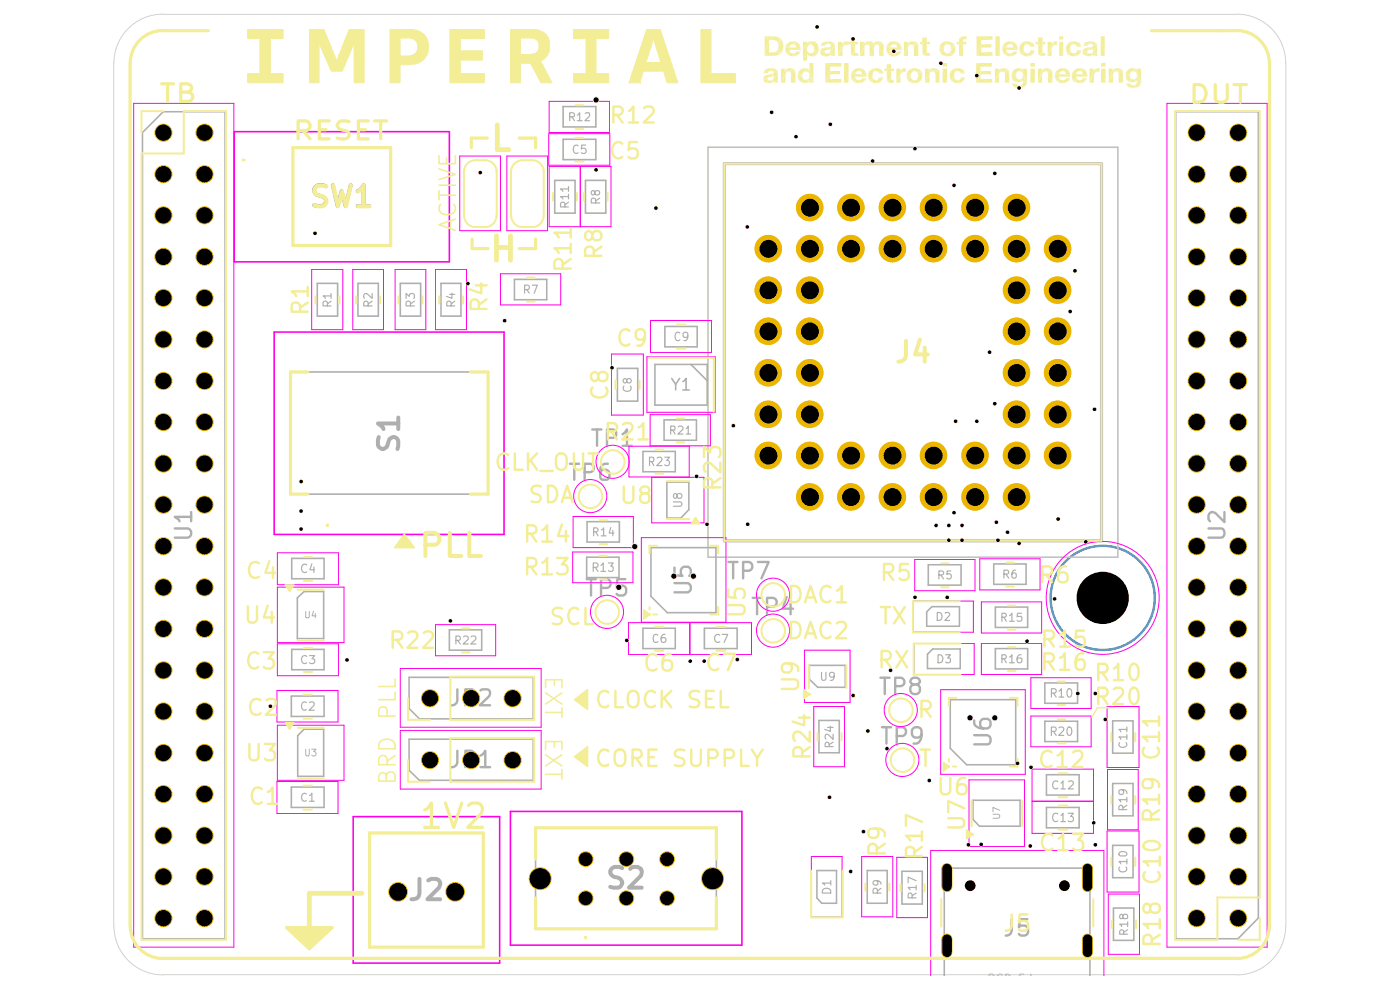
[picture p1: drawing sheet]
<svg xmlns="http://www.w3.org/2000/svg" width="297mm" height="210mm" viewBox="0 0 297 210" stroke-linecap="round" stroke-linejoin="round" font-family="sans-serif">
<path d="M24.1 13.4v183M24.2 13.4a10.3 10.3 0 0 1 10.3-10.4h227.9a10.4 10.4 0 0 1 10.4 10.4M272.8 13.4v183M24.2 196.4a10.4 10.4 0 0 0 10.3 10.4M272.8 196.4a10.4 10.4 0 0 1-10.4 10.4M34.5 206.8h227.9" fill="none" stroke="#d0d2cd" stroke-width=".21"/>
<circle cx="233.9" cy="126.8" r="11.1" fill="none" stroke="#4196e2" stroke-width=".51"/>
<path d="M150.2 31.2h86.9v87h-86.9zM209.9 206.9v-.2h.7l.2 .2M212.6 206.8l-.5-.1-.4 .2M213.4 206.9v-.2h.5l.3 .2M217.2 206.7h-.9v.2M218.7 206.7v.2" fill="none" stroke="#c2c2c2" stroke-width=".34"/>
<path d="M153.7 34.7h80v80h-80z" fill="none" stroke="#c2c2c2" stroke-width=".68"/>
<g fill="none" stroke="#afafaf" stroke-width=".34">
<path d="M34.6 23.7h13.1v175.4h-17.5v-171zM62.1 31.3h20.8v20.8h-20.8zM117.7 38.3h4.3v6.9h-4.3zM119.5 22.6h6.9v4.3h-6.9zM119.5 29.5h6.9v4.4h-6.9zM124.2 38.3h4.3v6.9h-4.3zM249.4 23.7h17.6v171l-4.4 4.4h-13.2zM109.1 59.3h6.9v4.3h-6.9zM61.6 78.9h41.9v25.9h-41.9zM67.3 60.1h4.3v7h-4.3zM75.9 60.1h4.4v7h-4.4zM84.9 60.1h4.3v7h-4.3z"/>
<path d="M93.6 60.1h4.2v7h-4.2zM131 78.1h4.3v7h-4.3zM138.9 77.3h11.1v8.6h-11.1zM141.1 69.3h6.8v4.3h-6.8zM146.6 77.3l3.4 3.5M136.4 95.8h6.9v4.3h-6.9zM140.9 89.1h6.8v4.3h-6.8zM142.5 80.3l.8 1.2 .9-1.2M143.3 81.5v1.2M144.9 80.9l.6-.6v2.4M144.9 82.7h1.3M61.9 118.4h6.8v4.4h-6.8z"/>
<path d="M124.5 118.2h6.8v4.3h-6.8zM124.5 110.7h6.9v4.3h-6.9zM138.1 116.2h13.8v13.8h-10.3l-3.5-3.5zM141.5 102.3h4.6v5.8l-1.7 1.8h-2.9zM196.9 119.8h7v4.3h-7zM210.8 119.6h6.9v4.3h-6.9zM61.9 137.7h6.8v4.4h-6.8zM63.1 126.8l1.4-1.3h4.2v10h-5.6zM95.3 133.6h6.9v4.3h-6.9zM136.4 133.3h6.9v4.3h-6.9zM149.4 133.3h7v4.3h-7zM197.7 128.7h5.8v4.1h-6.9v-3z"/>
<path d="M197.9 137.7h5.8v4.1h-6.9v-3zM211.2 128.8h6.8v4.3h-6.8zM211.2 137.6h6.8v4.3h-6.8zM61.8 147.7h6.9v4.3h-6.9zM63.2 156l1.3-1.3h4.2v10h-5.5zM86.8 156.8h26.3v8.7h-24.1l-2.2-2.1zM86.8 143.7h26.3v8.8h-24.1l-2.2-2.2zM171.7 141.1h7.6v4.7h-5.8l-1.8-1.7zM173.7 152.8h4.4v6.9h-4.4zM201.6 148.4h13.9v13.8h-10.4l-3.5-3.5zM221.7 144.9h6.9v4.3h-6.9zM221.7 153h6.9v4.3h-6.9z"/>
<path d="M236 152.9h4.4v6.9h-4.4zM61.8 167h6.9v4.3h-6.9zM78.4 176.7h24.1v24.2h-24.1zM113.6 175.6h38.4v21.4h-38.4zM206.4 169.8h10v5.5h-8.6l-1.4-1.5zM222 164.3h6.9v4.4h-6.9zM222 171.3h6.9v4.3h-6.9zM236 166.2h4.4v6.9h-4.4zM236 179.3h4.4v6.9h-4.4zM173.3 184.7h4.2v6.9h-3.2l-1-1.1zM184 184.7h4.2v6.9h-4.2zM191.3 184.8h4.4v7h-4.4z"/>
<path d="M236.2 192.6h4.3v6.9h-4.3zM200.3 206.9v-22.8h30.9v22.8"/>
</g>
<g fill="none" stroke="#afafaf" stroke-width=".25">
<path d="M120.6 39.6v1M120.9 24.8h.8l.2-.3-.1-.4-.3-.2h-.6v1.7M121.3 24.8l.6 .8M122.5 24.4l.5-.5v1.7M122.5 25.6h1M122.6 30.9a.68 .68 0 0 0-.8 .1 .68 .68 0 0 0-.2 .8 .62 .62 0 0 0 .3 .6 .62 .62 0 0 0 .7 0M124.2 24.1l.6-.2 .2 .1 .1 .4-1 1.2h1M124.2 30.8h-.8l-.1 .8 .3-.1h.6l.1 .3-.1 .6-.2 .2-.7-.2M119.8 43.9v-.9l-.3-.1-.4 .1-.2 .2v.7h1.7M120.6 41.7h-1.7l.5 .5M120.6 40.1h-1.7l.5 .5M120.6 42.9l-.8 .6"/>
<path d="M120.6 41.2v1M126.2 40.8l.3-.4h.4l.2 .2 .1 .4-.3 .4h-.4l-.6-1a.44 .44 0 0 0-.5 .6 .44 .44 0 0 0 .6 .3l.2-.3M126.4 43l-.1-.8-.3-.2-.4 .1-.2 .3v.6h1.8M127.2 42l-.8 .6M69.5 64.9l-.1-.9-.3-.1-.4 .1-.2 .2v.7h1.7M70.2 62.8h-1.7l.5 .5M70.2 63.9l-.7 .6M70.2 62.3v1M78.1 64.9l-.1-.9-.2-.1-.5 .1-.1 .2v.7h1.7M78.9 62.3v1l-1.2-1-.4 .1-.1 .2 .1 .7M78.9 63.9l-.8 .6M86.1 63.3v-1l.7 .6 .2-.5h.8l.1 .2v.5l-.1 .2"/>
<path d="M87.1 64.9l-.1-.9-.3-.1-.4 .1-.2 .2v.7h1.8M87.9 63.9l-.8 .6M95.4 62.4h1.1M95.7 64.9l-.1-.9-.2-.1-.4 .1-.2 .2v.7h1.7M95.9 62.2v1.1l-1.2-.4M96.5 63.9l-.8 .6M111.3 61.4l.8-.1 .2-.2-.1-.4-.2-.2h-.7v1.7M111.7 61.4l.6 .8M112.9 60.5h1.1l-.7 1.7M144.2 70.7l-.5-.2a1.02 1.02 0 0 0 0 1.8l.5-.2M145.9 71.2l-.3 .4h-.4l-.3-.4 .2-.6 .5-.1 .2 .2a1.18 1.18 0 0 1-.4 1.6h-.3M132.4 81.9a.8 .8 0 0 0 .5 1.2 .8 .8 0 0 0 1-.8l-.2-.4"/>
<path d="M133 80.6a.48 .48 0 0 1 .7-.2 .48 .48 0 0 1 0 .8 .48 .48 0 0 1-.7-.3l-.1-.4-.3-.2a.44 .44 0 0 0-.4 .5 .44 .44 0 0 0 .6 .3l.2-.2M137.8 97.9l.8-.1v-.7l-.8-.1v1.8M138.2 97.9l.5 .9M139.4 97.2l.7-.2 .2 .2 .1 .3-1.1 1.3h1.1M141 97h1l-.6 .7 .5 .1v.8l-.2 .2-.7-.2M142.3 91.2h.8v-.7l-.8-.1v1.7M142.7 91.2l.5 .9M143.9 90.5l.7-.1 .2 .1 .1 .4-.1 .2-1 1h1.1M145.6 90.9l.4-.5v1.7M145.6 92.1h.9M65.1 119.8a.71 .71 0 0 0-.9 0 .71 .71 0 0 0-.2 .9 .67 .67 0 0 0 .3 .7 .67 .67 0 0 0 .8-.1M66.2 119.6l-.5 1.3h1.1"/>
<path d="M125.9 112.8l.8-.1 .2-.2-.1-.4-.3-.1h-.6v1.7M126.4 112.8l.5 .9M127.5 119.9l.5-.5v1.8M127.5 112.4h.2l.4-.4v1.7M127.5 113.7h1.1M129.1 119.4h1l-.5 .7h.2l.3 .3-.1 .6-.2 .2h-.5l-.2-.2M129.6 111.9l-.4 1.2h1.1M130 112.5v1.2M142.9 106.5h1.4l.3 .3v.4l-.3 .2h-1.4M143.6 105l.4-.3 .5 .1 .1 .2v.5l-.6 .2-.3-.2-.2-.7-.3-.1-.2 .2-.1 .5 .1 .2 .3 .1 .3-.3M65.1 139.2a.8 .8 0 0 0-1.2 .6 .8 .8 0 0 0 .8 1l.4-.2M65.7 139.1h1.1l-.6 .6 .5 .1v.8l-.3 .2h-.5l-.2-.2"/>
<path d="M66.6 120.3v1.2M96.7 135.8h.8l.2-.3-.1-.4-.3-.2h-.6v1.7M97.1 135.8l.6 .8M98.3 135.1l.7-.2 .3 .2 .1 .3-.1 .3-1 .9h1.1M99.9 135.1l.7-.2 .3 .2 .1 .3-.1 .3-1 .9h1.1M125.9 120.4l.8-.1 .2-.3-.1-.4-.3-.2h-.6v1.8M126.3 120.4l.6 .8M127.5 121.2h1M139.6 134.7h-.1a.55 .55 0 0 0-.9 .3v.8a.54 .54 0 0 0 .4 .5 .54 .54 0 0 0 .6-.2M141.1 134.6a.7 .7 0 0 0-.9 .7v.6l.2 .3 .5 .1 .3-.2v-.8h-.6l-.4 .2M152.7 134.7a.8 .8 0 0 0-1.2 .6 .8 .8 0 0 0 .9 1l.3-.2M153.2 134.6h1.2l-.8 1.7"/>
<path d="M198.8 129.9a.86 .86 0 0 1 1.1 .9 .86 .86 0 0 1-1.1 .8zM199 138.9a.86 .86 0 0 1 1 .8 .86 .86 0 0 1-1 .9zM199.2 122l.8-.1 .2-.2-.1-.4-.2-.2h-.7v1.7M199.6 122l.6 .8M200.5 130.1l.2-.2h.4l.3 .2 .1 .3-1.1 1.2h1.1M200.6 138.9h1l-.6 .7 .5 .1v.7l-.2 .2h-.5l-.2-.2M201.7 121.1h-.7l-.1 .8 .2-.2 .5 .1 .2 .2-.1 .6-.2 .2-.6-.2M212.6 130.9l.7-.1 .2-.1-.1-.4-.3-.2h-.5v1.7M212.6 139.7h.7l.2-.2-.1-.4-.3-.2h-.5v1.7M213 121.8l.8-.1 .2-.2-.1-.4-.2-.2h-.7v1.7M213 130.9l.5 .9M213 139.7l.5 .9"/>
<path d="M213.4 121.8l.6 .8M214.2 130.6l.5-.5v1.7M214.2 139.4l.5-.5v1.7M214.2 131.8h1M215.4 120.9l-.4 .1a1.19 1.19 0 0 0-.2 1.6h.6l.2-.7-.3-.4-.5 .1-.1 .3M216.6 138.9a.7 .7 0 0 0-.8 .7v.6l.1 .3 .5 .1 .3-.2 .1-.6-.2-.2h-.7l-.1 .2M216.7 130.1h-.8l-.1 .7h.8l.2 .2-.1 .6-.3 .2-.6-.2M65 149.1a.68 .68 0 0 0-.9 0 .68 .68 0 0 0-.1 .8 .62 .62 0 0 0 .3 .7 .62 .62 0 0 0 .7-.1M65.7 149.1l.6-.2 .3 .2 .1 .3-1.1 1.3h1.1M174.3 142.6v1.4l.2 .3 .5-.1 .2-.2v-1.4M175.6 154.3h1.1M175.9 158.4l-.1-.8-.5-.2-.3 .4v.6h1.7"/>
<path d="M176.1 154v1.1l-1.1-.4M176.7 155.7v1.1l-1.2-1.1-.5 .4 .2 .7M176.7 157.4l-.8 .5M177 143.3l-.3 .3h-.4l-.3-.3v-.4a.6 .6 0 0 1 1 0 1.18 1.18 0 0 1-.5 1.4h-.4M214.2 140.6h1M223.1 147l.8-.1 .2-.2-.1-.4-.3-.2h-.6v1.8M223.1 155.1h.8l.2-.3-.1-.4-.3-.2h-.6v1.8M223.5 147l.6 .9M223.5 155.1l.6 .9M224.7 146.6l.5-.5v1.8M224.7 154.4l.6-.2 .3 .2 .1 .3-1.1 1.3h1.1M224.7 147.9h1"/>
<path d="M226.5 146.3l.3-.2a.95 .95 0 0 1 .6 .9 .95 .95 0 0 1-.6 .9l-.3-.2-.1-.5zM226.5 154.4l.3-.2a.95 .95 0 0 1 .6 .9 .95 .95 0 0 1-.6 .9l-.3-.2-.1-.5zM237.5 157.5l-.1 .1a.8 .8 0 0 0 .4 .9 .8 .8 0 0 0 1-.1 .52 .52 0 0 0 .1-.9M239.1 156.3h-1.7l.4 .5M239.1 154.7h-1.7l.4 .5M239.1 154.2v1M239.1 155.8v1M65 168.4a.77 .77 0 0 0-1 .3 .77 .77 0 0 0 .1 1 .53 .53 0 0 0 .9 .1M65.7 168.8l.5-.5v1.7M65.7 170h1M224.4 172.7a.71 .71 0 0 0-.9 0 .71 .71 0 0 0-.2 .8 .67 .67 0 0 0 .3 .7 .67 .67 0 0 0 .8-.1M224.4 165.8a.8 .8 0 0 0-1.1 .6 .8 .8 0 0 0 .8 .9l.3-.1"/>
<path d="M225.1 173l.4-.5v1.8M225.1 166.2l.4-.6v1.7M225.1 174.3h.9M225.1 167.3h.9M226.6 172.5h1.1l-.6 .7 .5 .2v.7l-.2 .2h-.5l-.3-.2M226.7 165.8l.7-.2 .2 .2 .1 .4-.1 .2-1 .9h1.1M238 167.5l.4 .3-.2 .6h-.7l-.1-.6a1.06 1.06 0 0 1 1.7 .2v.4M238.2 171.7l-.1-.7-.2-.2-.4 .1-.1 .3v.5h1.7M239.1 169.6h-1.7l.4 .5M239.1 169.1v1M239.1 170.8l-.9 .6M174.5 188.8a.95 .95 0 0 1 1.1-.3 .95 .95 0 0 1 .6 .9h-1.7z"/>
<path d="M176.2 187.3h-1.7l.5 .4M176.2 186.8v.9M186 186.8l.2 .2v.6l-.2 .1h-.5l-.3-.2 .2-.6a1.26 1.26 0 0 1 1.4 .3l.1 .4M186.1 189.4v-.8l-.3-.2-.4 .1-.2 .3v.6h1.7M186.9 188.4l-.8 .6M193.5 190.5l-.1-.9-.2-.2-.5 .1v1h1.6M194.3 188.3h-1.6l.4 .5M194.3 186.8l-1.6-.7v1.1M194.3 189.4l-.8 .6M194.3 187.8v1M237.4 180.9a.99 .99 0 0 1 1.7 .3l-.4 .4h-1l-.3-.4zM237.5 183.9l-.1 .1a.8 .8 0 0 0 .4 .9 .8 .8 0 0 0 1-.1 .53 .53 0 0 0 .1-.9"/>
<path d="M238.2 194.3l.3-.4 .6 .1 .1 .3-.1 .6h-.7l-.3-.8-.1-.2-.3 .1-.2 .3 .1 .5 .4 .1 .2-.3M238.4 198.2l-.1-.8-.3-.2-.3 .1-.2 .3v.6h1.7M239.1 182.7h-1.7l.4 .6M239.1 182.2v1.1M239.2 196h-1.7l.5 .4v.2M239.2 197.2l-.8 .5M239.2 195.5v1.1"/>
</g>
<g fill="none" stroke="#afafaf" stroke-width=".51">
<path d="M120.9 98.4h1.9M121.8 98.4v3.4M125.6 91.1h2M126.7 91.1v3.5M128.8 92.9h1.2l.6-.3a.97 .97 0 0 0-.6-1.5h-1.2v3.5M128.9 98.4a1.31 1.31 0 0 0-1.6 1.4l.1 1.7a1.18 1.18 0 0 0 1.9-.3v-.9l-.2-.3-.5-.4h-.7l-.3 .2-.3 .5M132.1 92.1l.9-1v3.5M132.1 94.6h1.9M37.1 112.1h2.8l.3 .2a1.02 1.02 0 0 1-.3 1.7h-2.8M40.6 109.6h-3.5l.8 .6 .2 .4M40.6 108.6v2M124 100.2h1.3a.91 .91 0 0 0 .7-.9 .91 .91 0 0 0-.7-.9h-1.3v3.4"/>
<path d="M154.5 119.2h2M155.5 119.2v3.5M160.8 119.2h2.3l-1.6 3.5M256.4 112.1h2.8a1.06 1.06 0 0 1 .6 1 1.06 1.06 0 0 1-.6 .9h-2.8M259.8 108.6v2.1l-2-1.9-.5-.2a.89 .89 0 0 0-.9 .7v.8l.3 .5M124.5 122.8h1.9M125.4 122.8v3.5M127.5 124.7h1.4a.97 .97 0 0 0 .7-.9 .97 .97 0 0 0-.7-1h-1.4v3.5M132.7 122.8h-1.7l-.2 1.7 .5-.3h.9l.3 .2 .3 .5v.7l-.1 .4-.5 .3h-.9l-.5-.3M143.1 123.7h2.9a1.06 1.06 0 0 1 .6 1 1.06 1.06 0 0 1-.6 .9h-2.9M143.1 120.4v1.6l1.7 .2-.4-.5v-.8l.2-.3 .5-.4h.9l.6 .7v.8l-.4 .5M157.6 121.1h1.3a.97 .97 0 0 0 .7-1 .97 .97 0 0 0-.7-.9h-1.3v3.5"/>
<path d="M159.7 126.8h1.9M160.6 126.8v3.5M162.7 128.7h1.4a.97 .97 0 0 0 .7-.9 .97 .97 0 0 0-.7-1h-1.4v3.5M166.9 126.7l-.9 2.4h2.2M167.7 128v2.3M231.3 125v3.4M231.3 126.6h2M233.3 125v3.4M234.7 125.9l.7-.4 .3-.5v3.4M234.7 128.4h2M97 159.3v2.5a1.14 1.14 0 0 1-1.2 .9M97 146.2v2.5a1.14 1.14 0 0 1-1.2 .9"/>
<path d="M98.7 148h1.3a.91 .91 0 0 0 .7-.9 .91 .91 0 0 0-.7-.9h-1.3v3.4M101.9 146.5a1.54 1.54 0 0 1 1.9 0l.2 .3-.2 .9-2 1.9h2.2M186.8 143.8h1.9M187.1 154.3h2M187.7 143.8v3.4M188 154.3v3.4M189.9 145.5h1.3a.91 .91 0 0 0 .7-.9 .91 .91 0 0 0-.7-.8h-1.3v3.4M190.2 156.1h1.3a.97 .97 0 0 0 .7-.9 .97 .97 0 0 0-.7-.9h-1.3v3.4M193.8 145.2l-.5-.3a.72 .72 0 0 1-.1-.7 .72 .72 0 0 1 .6-.4h.7a.77 .77 0 0 1 .5 1.1l-.5 .3h-.7l-.5 .3-.2 .4v.7l.4 .5 .3 .1h.7l.3-.1 .4-.5v-.7l-.2-.4-.5-.3M195.5 155.8l-.2 .3-.5 .4h-.7l-.3-.2-.3-.5v-.9l.3-.5 .3-.1h.7l.5 .3a2.7 2.7 0 0 1-.5 3l-.3 .1h-.7M206.7 156h2.8l.3 .1 .3 .5v.7l-.3 .5-3.1 .1M206.7 152.8a1.4 1.4 0 0 0 1.4 1.7h1.4l.5-.3 .1-.4v-.6l-.3-.5-.3-.2h-.9l-.5 .3-.2 .4v.6l.2 .4 .5 .3"/>
<path d="M98.7 161.1h1.3a.97 .97 0 0 0 .7-.9 .97 .97 0 0 0-.7-.9h-1.3v3.4M101.9 160.3l.4-.2 .7-.8v3.4M101.9 162.7h2.1M214.6 195v2.4a1.12 1.12 0 0 1-1.2 1.1M217.9 195h-1.6l-.1 1.7 .4-.4h.8l.4 .2 .3 .4v.9l-.2 .3-.5 .4h-.8l-.4-.4"/>
</g>
<path d="M64.9 129.7v1.3l.2 .1h.3l.2-.3v-1.1M66.5 129.6l-.3 1h.9M66.9 130.1v1M64.9 158.9v1.1l.2 .4 .4-.1 .1-1.4M66.1 158.9h1l-.6 .5a.47 .47 0 0 1 .6 .4 .47 .47 0 0 1-.4 .6l-.6-.2M210.6 172.7h1.2l.3 .3-.3 .6h-1.2M212.1 171.9l-1.5-.6v.9" fill="none" stroke="#afafaf" stroke-width=".21"/>
<path d="M69.2 39.5l-.6-.2h-1.1a1.08 1.08 0 0 0-.9 1 1.08 1.08 0 0 0 .9 1.1 1.68 1.68 0 0 1 1.7 1 1.25 1.25 0 0 1-.9 1.3l-1.7-.2M70.6 39.3l1 4.4 .9-3.1 .8 3.1 1.1-4.4M75.9 40.6l.4-.2 .8-1.1v4.4M75.9 43.7h2.4M80.3 92.7l-.1 1.7a1.03 1.03 0 0 0 1 .9 1.03 1.03 0 0 0 1-.9 1.59 1.59 0 0 1 1.1-1.7 1.06 1.06 0 0 1 1.2 .9l-.2 1.6M84.5 89.8h-4.3l1 .8 .2 .4M84.5 88.6v2.4M89 186.4v3.2a1.33 1.33 0 0 1-1.7 1.2M90.8 186.8a1.84 1.84 0 0 1 2.3 0l.3 .4-.3 1.1-2.4 2.5h2.7M132 184.1l-.6-.2h-1.1a1.08 1.08 0 0 0-.9 1.1 1.08 1.08 0 0 0 .9 1 1.68 1.68 0 0 1 1.7 1 1.25 1.25 0 0 1-.9 1.3l-1.6-.2M133.7 184.3l.6-.4h1a1.17 1.17 0 0 1 .7 1.9l-2.6 2.5h2.7" fill="none" stroke="#afafaf" stroke-width=".85"/>
<g fill="none" stroke="#ff00e9" stroke-width=".21">
<path d="M28.4 21.9h21.2v179h-21.2zM97.5 33.1h8.7v15.8h-8.7zM107.5 33.1h8.7v15.8h-8.7zM116.4 28.4h13v6.6h-13zM116.5 35.3h13.1v12.8h-13.1zM116.5 21.5h12.8v6.6h-12.8zM123.1 35.3v12.8M247.6 21.9h21.2v179h-21.2zM66.1 57.1h6.6v12.8h-6.6zM74.8 57.1h6.6v12.8h-6.6zM83.8 57.1h6.5v12.8h-6.5zM92.4 57.1h6.6v12.8h-6.6z"/>
<path d="M106.2 58.1h12.8v6.6h-12.8zM129.7 75.1h6.8v13h-6.8zM137.2 75.7h14.5v11.8h-14.5zM138 68h13v6.8h-13zM133.4 94.7h12.8v6.5h-12.8zM137.9 88h12.8v6.6h-12.8zM58.8 117.3h13v6.7h-13zM121.5 117.1h12.8v6.5h-12.8zM121.6 109.6h12.8v6.6h-12.8zM136.1 114h17.9v18h-17.9zM138.3 101.3h11v9.6h-11zM194.1 118.7h12.7v6.6h-12.7z"/>
<path d="M207.9 118.5h12.7v6.6h-12.7zM58.8 124.5h14.2v11.8h-14.2zM58.8 136.6h13v6.7h-13zM92.4 132.5h12.8v6.6h-12.8zM133.3 132.1h13v6.8h-13zM146.4 132.1h13v6.8h-13zM170.7 137.9h9.6v11.1h-9.6zM193.7 127.5h12.8v6.6h-12.8zM193.9 136.5h12.8v6.6h-12.8zM208.2 136.5h12.8v6.6h-12.8zM208.2 127.7h12.8v6.6h-12.8zM58.8 146.5h12.9v6.7h-12.9z"/>
<path d="M58.8 153.8h14.2v11.7h-14.2zM84.9 141.8h29.9v12.5h-29.9zM84.9 154.9h29.9v12.5h-29.9zM172.6 149.9h6.6v12.7h-6.6zM199.6 146.3h17.9v18h-17.9zM218.7 143.8h12.8v6.5h-12.8zM218.7 151.9h12.8v6.5h-12.8zM234.9 149.9h6.7v12.9h-6.7zM58.8 165.8h12.9v6.7h-12.9zM205.6 165.4h11.7v14.2h-11.7zM218.9 163.1h13.1v6.8h-13.1zM218.9 170h13.1v6.8h-13.1z"/>
<path d="M234.9 176.3h6.7v12.9h-6.7zM234.9 163.2h6.6v12.8h-6.6zM172.1 181.7h6.5v12.8h-6.5zM182.8 181.7h6.6v12.8h-6.6zM190.2 181.9h6.6v12.7h-6.6zM235.1 189.7h6.6v12.7h-6.6zM197.4 206.9v-26.5h36.8v26.5"/>
<circle cx="130" cy="98" r="3.5"/>
<circle cx="125.2" cy="105.2" r="3.5"/>
<circle cx="128.8" cy="129.8" r="3.5"/>
<circle cx="164" cy="133.8" r="3.5"/>
<circle cx="164" cy="126.2" r="3.5"/>
<circle cx="233.9" cy="126.8" r="12"/>
<circle cx="191.1" cy="150.6" r="3.5"/>
<circle cx="191.4" cy="161.2" r="3.5"/>
</g>
<path d="M49.7 27.9h45.6v27.6h-45.6zM58.2 70.4h48.7v43h-48.7zM74.9 173.2h31.1v31.1h-31.1zM108.3 172.1h49.1v28.4h-49.1z" fill="none" stroke="#ff00e9" stroke-width=".34"/>
<path d="M244.3 6.5h18.1M262.4 6.5a6.9 6.9 0 0 1 6.9 6.9M269.3 196.4a6.9 6.9 0 0 1-6.9 6.9" fill="none" stroke="#f3ed95" stroke-width=".68"/>
<g fill="none" stroke="#f3ed95" stroke-width=".42">
<path d="M224.4 149.6h1.5M224.6 170.9h1.8M224.6 176h1.8M224.6 164h1.8M224.6 169.1h1.8M235.8 168.9v1.6M240.8 168.9v1.6M231.9 190.7v5.9M235.8 181.9v1.8M235.9 195.3v1.6M240.8 181.9v1.8M241 195.3v1.6"/>
<path d="M267.2 190.4h-8.9v8.9h-9M267.2 194.8v4.5h-4.5"/>
</g>
<path d="M232.8 150.1l-1.2 2" fill="none" stroke="#f3ed95" stroke-width=".34"/>
<g fill="none" stroke="#f3ed95" stroke-width=".51">
<path d="M223.1 159.6a1.33 1.33 0 0 0-1.5-.2 1.33 1.33 0 0 0-.7 1.4 1.41 1.41 0 0 0 .5 1.6 1.41 1.41 0 0 0 1.7 0M227.7 159.6l.5-.3h.8a1.01 1.01 0 0 1 .4 1.5l-1.9 1.9h2.1M242.7 158.6a1.27 1.27 0 0 0-.2 1.4 1.27 1.27 0 0 0 1.3 .7 1.48 1.48 0 0 0 1.6-.4 1.48 1.48 0 0 0 .3-1.6l-.2-.1M245.9 156.3h-3.5l.8 .6 .2 .3M245.9 153h-3.5l1 .9M245.9 152v1.9M245.9 155.3v1.9M223.3 177.2a1.33 1.33 0 0 0-1.6-.2 1.33 1.33 0 0 0-.6 1.4 1.41 1.41 0 0 0 .4 1.6 1.41 1.41 0 0 0 1.8 0M224.4 160.3l.3-.2 .7-.8v3.4M224.4 162.7h1.9M224.5 177.9l.4-.2 .6-.8v3.4M227.7 176.9h2.1l-1.1 1.3a.93 .93 0 0 1 1.1 .7v.8l-.6 .6h-1l-.5-.3"/>
<path d="M242.7 178.9a2.5 2.5 0 0 1 3.2 0 .81 .81 0 0 1-.2 1.2 3.1 3.1 0 0 1-3-.2l-.1-.3zM243.8 165.3l.4 .1 .3 .5v.7l-.2 .4a1.45 1.45 0 0 1-1.7 0l-.2-.4v-.7l.3-.5a2.29 2.29 0 0 1 3.2 .9v.7M244.2 173.8v-1.3a.91 .91 0 0 0-.9-.7 .91 .91 0 0 0-.9 .7v1.3h3.5M245.9 169.6h-3.5l.8 .6 .2 .3M245.9 171.9l-1.7 1.1M245.9 168.6v1.9M224.5 180.3h2M242.9 185a1.27 1.27 0 0 0-.2 1.4 1.27 1.27 0 0 0 1.3 .7 1.48 1.48 0 0 0 1.6-.4 1.48 1.48 0 0 0 .3-1.5l-.2-.2M244 192.4l.2-.4 .5-.3h.7l.5 .3 .1 .4v.6a1.18 1.18 0 0 1-1.8 .4l-.2-.4v-.6l-.2-.5a.72 .72 0 0 0-.8-.2 .72 .72 0 0 0-.4 .7v.6l.1 .4 .5 .2a.74 .74 0 0 0 .8-.6M246 182.7h-3.4l.5 .3 .5 .6M246 196h-3.4l.5 .3 .5 .6M246 181.7v1.9"/>
<path d="M246 195v1.9M246 198.3l-1.7 1.1M244.3 200.2v-1.2a.91 .91 0 0 0-.8-.8 .91 .91 0 0 0-.9 .8v1.2h3.4"/>
</g>
<g fill="#f3ed95">
<path d="M163.8 14.5l.5 .1z"/>
<path d="M164.3 14.6l.5 .2z"/>
<path d="M164.8 14.8l.2 .4z"/>
<path d="M164.2 17.5l.8-.1 .1 .1z"/>
<path d="M163.7 17.5l.5-.2z"/>
<path d="M163.3 17.6l.4-.1z"/>
<path d="M162.5 17.5l.4 .1z"/>
<path d="M162.1 17.4l.4 .1z"/>
<path d="M162 16.9l.1 .5z"/>
<path d="M162 16.7h.8l.1 .1z"/>
<path d="M163.7 16.2l.5-.1z"/>
<path d="M163.4 16.3l.3-.1z"/>
<path d="M162 16.7l.9-.2-.1 .2z"/>
<path d="M162.1 16.2l-.1 .2z"/>
<path d="M162.2 16.1l.2-.1-.3 .2z"/>
<path d="M162.4 16l.3-.1z"/>
<path d="M162.8 15.8h.2l-.3 .1z"/>
<path d="M163 15.8l.3-.1z"/>
<path d="M162 15.5l1-.3-.1 .3z"/>
<path d="M162.1 15.2l-.1 .3z"/>
<path d="M162.2 14.9l.2-.1-.3 .4z"/>
<path d="M162.6 14.6h.2l-.4 .2z"/>
<path d="M162.8 14.6l.5-.1z"/>
<path d="M163.3 14.5l1 .1z"/>
<path d="M164.3 14.6l.5 .2 .2 .4z"/>
<path d="M164.2 17.5l.8-.4v.3z"/>
<path d="M163.3 17.6l.9-.3z"/>
<path d="M162.5 17.5l.8 .1z"/>
<path d="M162 16.9l.5 .6-.4-.1z"/>
<path d="M162 16.7l.9 .1-.9 .1z"/>
<path d="M163.4 16.3l.8-.2z"/>
<path d="M162 16.7l1-.3z"/>
<path d="M162.1 16.2l-.1 .5z"/>
<path d="M162.1 16.2l.6-.3z"/>
<path d="M162.7 15.9l.6-.2z"/>
<path d="M162 15.5l1.1-.3z"/>
<path d="M162.4 14.8l-.4 .7z"/>
<path d="M162.4 14.8l.9-.3z"/>
<path d="M163.3 14.5l1 .1 .7 .6z"/>
<path d="M164.2 17.5l.8-.6v.2z"/>
<path d="M162.5 17.5l1.7-.2-.9 .3z"/>
<path d="M162 16.9l.9-.1-.4 .7z"/>
<path d="M163.2 16.3l1-.2z"/>
<path d="M162 16.7l1.2-.4z"/>
<path d="M162.1 16.2l.6-.3-.7 .8z"/>
<path d="M162.7 15.9l.9-.2z"/>
<path d="M162 15.5l1.3-.4z"/>
<path d="M162.4 14.8l.9-.3-1.3 1z"/>
<path d="M164.2 17.5l.8-.7v.1z"/>
<path d="M162.9 16.8l.1 .2-.5 .5z"/>
<path d="M162 16.7l.7-.8 .5 .4z"/>
<path d="M162 15.5l1.3-1v.6z"/>
<path d="M165 15.2v1.6l-.8 .7z"/>
<path d="M162.5 17.5l.5-.5 .1 .1z"/>
<path d="M162.7 15.9l1.5 .2-1 .2z"/>
<path d="M163.3 14.5l.3 .5-.3 .1z"/>
<path d="M165 15.2l-.8 2.3z"/>
<path d="M162.5 17.5l.6-.4 1.1 .2z"/>
<path d="M162.7 15.9l.9-.2 .6 .4z"/>
<path d="M163.3 14.5l.3 .5z"/>
<path d="M163.1 17.1l1.1 .2z"/>
<path d="M163.6 15.7l.6 .4z"/>
<path d="M163.3 14.5l.4 .6z"/>
<path d="M163.3 17.1l.9 .2z"/>
<path d="M163.7 15.7h.3l.2 .4z"/>
<path d="M163.3 14.5l.7 .7-.3-.1z"/>
<path d="M163.5 17.1l.2-.1 .5 .3z"/>
<path d="M164 15.7l.1-.1 .1 .5z"/>
<path d="M163.3 14.5l1.7 .7h-1z"/>
<path d="M163.7 17l.2-.1 .3 .4z"/>
<path d="M164.2 15.4v.7z"/>
<path d="M164 15.2h1l-.8 .1z"/>
<path d="M164 16.8l.2 .5-.3-.4z"/>
<path d="M164.2 15.3l.8-.1z"/>
<path d="M165 15.2l-.8 2.1-.2-.5z"/>
<path d="M164.2 15.4l.8-.2-.8 1.2z"/>
<path d="M165 15.2l-1 1.6z"/>
<path d="M165 15.2l-.9 1.5z"/>
<path d="M167.8 14.5l.4 .1z"/>
<path d="M168.2 14.6l.4 .3z"/>
<path d="M168.6 14.9l.1 .4z"/>
<path d="M167.8 15.8l.9 1.7h-.9z"/>
<path d="M166.6 15.9v1.6h-.9z"/>
<path d="M165.7 14.6h.8l-.8 2.9z"/>
<path d="M166.8 14.7l-.3 .3z"/>
<path d="M166.8 14.7l.3-.1z"/>
<path d="M167.1 14.6l.7-.1z"/>
<path d="M167.8 14.5l.8 .4z"/>
</g>
<path d="M168.7 14.9v2.6" fill="none" stroke="#f3ed95" stroke-width=".21"/>
<g fill="#f3ed95">
<path d="M167.8 15.7l.9 1.8z"/>
<path d="M166.6 15.7l-.9 1.8z"/>
<path d="M166.5 14.6v.4l-.8 2.5z"/>
<path d="M166.8 14.7l.3-.1-.6 .4z"/>
<path d="M167.1 14.6l.7-.1 .8 .4z"/>
<path d="M168.6 14.9l.1 2.6-.9-1.8z"/>
<path d="M166.7 15.5l-1 2z"/>
</g>
<path d="M166.5 14.8h2.1" fill="none" stroke="#f3ed95" stroke-width=".42"/>
<g fill="#f3ed95">
<path d="M167.8 15.5l.8-.6-.8 .8z"/>
<path d="M166.5 15l.2 .5-1 2z"/>
<path d="M167.7 15.3l.9-.4-.8 .6z"/>
<path d="M166.5 15l.3 .3-.1 .2z"/>
<path d="M167.7 15.3l.9-.4z"/>
<path d="M166.5 15l.5 .2-.2 .1z"/>
<path d="M167.6 15.2l1-.3-.9 .4z"/>
<path d="M166.5 15l.7 .2z"/>
</g>
<path d="M166.5 15h2.1" fill="none" stroke="#f3ed95" stroke-width=".25"/>
<g fill="#f3ed95">
<path d="M166.5 15l.8 .2z"/>
<path d="M166.5 15l1.1 .2z"/>
<path d="M171.7 13.4h.8v4.1z"/>
<path d="M171.7 17.2l.8 .3h-.8z"/>
<path d="M171.7 17.2l-.3 .2z"/>
<path d="M171 17.6l.4-.2z"/>
<path d="M170.1 17.4l.4 .2z"/>
<path d="M169.7 17.2l.4 .2z"/>
<path d="M169.5 16.9l.2 .3z"/>
<path d="M169.3 16.4l.2 .5z"/>
<path d="M169.2 16l.1 .4z"/>
<path d="M169.2 16l1 .1z"/>
<path d="M169.2 16l1-.2v.2z"/>
<path d="M169.3 15.7l-.1 .3z"/>
<path d="M169.4 15.2l-.1 .5z"/>
<path d="M169.5 15.1l.2-.2-.3 .3z"/>
<path d="M169.8 14.7l.2-.1-.3 .3z"/>
<path d="M170 14.6l.5-.1z"/>
<path d="M170.9 14.5l.4 .1z"/>
<path d="M171.3 14.6l.2 .1z"/>
<path d="M171.7 13.4l.8 4.1-.8-2.6z"/>
<path d="M171 17.6l.7-.4z"/>
<path d="M170.1 17.4l.9 .2z"/>
<path d="M169.5 16.9l.6 .5z"/>
<path d="M169.2 16l.3 .9z"/>
<path d="M169.2 16l1 .1v.2z"/>
<path d="M169.2 16l1.1-.3-.1 .1z"/>
<path d="M169.4 15.2l-.2 .8z"/>
<path d="M169.7 14.9l.3-.3-.6 .6z"/>
<path d="M170 14.6l.9-.1z"/>
<path d="M170.9 14.5l.6 .2z"/>
<path d="M171.5 14.7l1 2.8z"/>
<path d="M170.1 17.4l1.6-.2-.7 .4z"/>
<path d="M169.2 16l.9 1.4-.6-.5z"/>
<path d="M169.2 16l1 .3 .1 .2z"/>
<path d="M169.2 16l1.1-.6v.3z"/>
<path d="M169.4 15.2l.6-.6-.8 1.4z"/>
<path d="M170 14.6l.9-.1 .6 .2z"/>
<path d="M169.2 16l1.1 .5-.2 .9z"/>
<path d="M169.2 16l1.1-.7z"/>
<path d="M170.3 16.5l.1 .2-.3 .7z"/>
<path d="M169.2 16l1.4-.8z"/>
<path d="M170.4 16.7l.1 .1-.4 .6z"/>
<path d="M170 14.6l.6 .6-1.4 .8z"/>
<path d="M170.5 16.8l.2 .1-.6 .5z"/>
<path d="M170 14.6l.8 .6h-.2z"/>
<path d="M170.1 17.4l.6-.5 1 .3z"/>
<path d="M170 14.6l.9 .6z"/>
<path d="M170.7 16.9l1 .3z"/>
<path d="M170 14.6l1.2 .6z"/>
<path d="M170.9 16.9l.8 .3z"/>
<path d="M170 14.6l1.5 .1-.3 .5z"/>
<path d="M171.1 16.9l.3-.1 .3 .4z"/>
<path d="M171.5 14.7l-.1 .5h-.2z"/>
<path d="M171.4 16.8l1.1 .7-.8-.3z"/>
<path d="M171.5 14.7v.6l-.1-.1z"/>
<path d="M171.4 16.8h.1l1 .7z"/>
<path d="M171.5 14.7l.1 .9z"/>
<path d="M171.5 16.8l.1-.1 .9 .8z"/>
<path d="M171.5 14.7l.2 1z"/>
<path d="M171.7 16.4l.8 1.1-.9-.8z"/>
<path d="M171.5 14.7l1 2.8-.8-1.8z"/>
<path d="M171.7 16.3l.8 1.2z"/>
<path d="M171.7 15.7l.8 1.8-.8-1.5z"/>
<path d="M171.7 16l.8 1.5-.8-1.2z"/>
<path d="M171.7 16l.8 1.5z"/>
<path d="M175.1 13.4h3.4v.7z"/>
<path d="M176.1 15.1h2.1v.6z"/>
<path d="M176.1 16.8h2.4v.7z"/>
<path d="M175.1 13.4l3.4 .7h-2.4z"/>
<path d="M176.1 15.1l2.1 .6h-2.1z"/>
<path d="M175.1 17.5l1-.7 2.4 .7z"/>
<path d="M175.1 13.4l1 .7-1 3.4z"/>
<path d="M176.1 15.7v1.1l-1 .7z"/>
<path d="M176.1 14.1v1l-1 2.4z"/>
<path d="M176.1 15.1v.6l-1 1.8z"/>
<path d="M179.1 13.4h.9v4.1z"/>
<path d="M179.1 13.4l.9 4.1h-.9z"/>
<path d="M182.3 14.5l.5 .1z"/>
<path d="M182.8 14.6l.4 .1z"/>
<path d="M183.2 14.7l.3 .4z"/>
<path d="M183.5 15.1l.2 .4z"/>
<path d="M183.7 15.5l.1 .4z"/>
<path d="M182.9 16.6h.8l-.9 .2z"/>
<path d="M183.7 16.6l-.1 .2z"/>
<path d="M183.6 16.8l-.2 .4z"/>
<path d="M183.1 17.4l.3-.2z"/>
<path d="M182.7 17.6l.4-.2z"/>
<path d="M181.4 17.4l.5 .2z"/>
<path d="M181 17.2l.4 .2z"/>
<path d="M180.8 16.9l.2 .3z"/>
<path d="M180.6 16.5l.2 .4z"/>
<path d="M180.7 15.5l-.1 .2z"/>
<path d="M180.8 15.1l-.1 .4z"/>
<path d="M180.8 15.1l.3-.2z"/>
<path d="M181.1 14.9l.3-.3z"/>
<path d="M181.4 14.6l.5-.1z"/>
<path d="M181.9 14.5l.9 .1z"/>
<path d="M182.8 14.6l.4 .1 .3 .4z"/>
<path d="M183.5 15.1l.3 .8z"/>
</g>
<path d="M181.4 16.1h2.4" fill="none" stroke="#f3ed95" stroke-width=".34"/>
<g fill="#f3ed95">
<path d="M182.8 16.8l.9-.2-1.1 .3z"/>
<path d="M183.7 16.6l-.3 .6z"/>
<path d="M182.7 17.6l.7-.4z"/>
<path d="M181 17.2l.9 .4z"/>
<path d="M180.6 16.5l.4 .7z"/>
<path d="M180.8 15.1l-.2 .6z"/>
<path d="M180.8 15.1l.6-.5z"/>
<path d="M181.4 14.6l.5-.1 .9 .1z"/>
<path d="M182.8 14.6l.7 .5 .3 .8z"/>
<path d="M182.4 17l1.3-.4z"/>
<path d="M183.7 16.6l-.3 .6-.7 .4z"/>
<path d="M181 17.2l1.7 .4h-.8z"/>
<path d="M180.6 15.7l.4 1.5-.4-.7z"/>
<path d="M180.8 15.1l.6-.5-.8 1.1z"/>
<path d="M182.4 17l1.3-.4-1 1z"/>
<path d="M180.6 15.7h.8l-.4 1.5z"/>
<path d="M180.6 15.7l.9-.2-.1 .2z"/>
<path d="M181.4 14.6h1.4l-2.2 1.1z"/>
<path d="M182.2 17h.2l.3 .6z"/>
<path d="M180.6 15.7l1-.4-.1 .2z"/>
<path d="M182 17h.2l.5 .6z"/>
<path d="M180.6 15.7l1.1-.5z"/>
<path d="M181.8 16.9l.9 .7z"/>
<path d="M180.6 15.7l1.3-.5z"/>
<path d="M181 17.2l.8-.3 .9 .7z"/>
<path d="M180.6 15.7l2.2-1.1z"/>
<path d="M181 17.2l.7-.4 .1 .1z"/>
<path d="M181.9 15.2l.9-.6z"/>
<path d="M181 17.2l.5-.5 .2 .1z"/>
<path d="M182.1 15.1l.7-.5z"/>
<path d="M181.4 16.4l.1 .3-.5 .5z"/>
<path d="M182.2 15.1l.6-.5-.3 .5z"/>
<path d="M181.4 16.3l-.4 .9z"/>
<path d="M182.8 14.6l-.2 .6-.1-.1z"/>
<path d="M181.4 15.7v.6l-.4 .9z"/>
<path d="M182.8 14.6l-.1 .6z"/>
<path d="M181.4 15.7l2.4 .2-2.4 .4z"/>
<path d="M182.8 14.6v.8z"/>
</g>
<path d="M181.4 15.8h2.4" fill="none" stroke="#f3ed95" stroke-width=".21"/>
<g fill="#f3ed95">
<path d="M182.8 14.6l.1 1.1z"/>
<path d="M182.8 14.6l1 1.3-.9-.2z"/>
<path d="M186 14.5l.5 .1z"/>
<path d="M186.5 14.6l.4 .1z"/>
<path d="M186.9 14.7l.2 .3z"/>
<path d="M187.1 15l.3 .4z"/>
<path d="M186.5 15.6l.9-.2v.2z"/>
<path d="M186.5 16.4h.9l-1 .2z"/>
<path d="M187.4 16.4l-.1 .4z"/>
<path d="M187.3 16.8l-.3 .3z"/>
<path d="M187 17.1l-.3 .3z"/>
<path d="M186.3 17.6l.4-.2z"/>
<path d="M185 17.4l.5 .2z"/>
<path d="M184.7 17.2l.3 .2z"/>
<path d="M184.4 16.9l.3 .3z"/>
<path d="M184.2 16.5l.2 .4z"/>
<path d="M184.1 16.1l.1 .4z"/>
<path d="M184.2 15.7l-.1 .4z"/>
<path d="M184.3 15.2l-.1 .5z"/>
<path d="M184.3 15.2l.4-.3z"/>
<path d="M184.7 14.9l.2-.2z"/>
<path d="M184.9 14.7l.4-.2z"/>
<path d="M186 14.5l.9 .2z"/>
<path d="M186.9 14.7l.5 .7z"/>
<path d="M186.4 15.4h1l-.9 .2z"/>
<path d="M186.4 16.6l1-.2-1.1 .4z"/>
<path d="M187.4 16.4l-.4 .7z"/>
<path d="M186.3 17.6l.7-.5z"/>
<path d="M184.7 17.2l.8 .4z"/>
<path d="M184.2 16.5l.5 .7z"/>
<path d="M184.2 15.7v.8z"/>
<path d="M184.3 15.2l.4-.3-.5 .8z"/>
<path d="M184.7 14.9l.6-.4z"/>
<path d="M185.3 14.5l1.6 .2z"/>
<path d="M186.9 14.7l.5 .7h-1z"/>
<path d="M186.3 16.8l1.1-.4-1.2 .5z"/>
<path d="M187.4 16.4l-.4 .7-.7 .5z"/>
<path d="M184.7 17.2l1.6 .4h-.8z"/>
<path d="M184.2 15.7l.5 1.5-.5-.7z"/>
<path d="M184.7 14.9l.6-.4-1.1 1.2z"/>
<path d="M186.3 15.2l.6-.5-.5 .7z"/>
<path d="M186.2 16.9l1.2-.5-1.1 1.2z"/>
<path d="M185.3 14.5l-.6 2.7-.5-1.5z"/>
<path d="M185.3 14.5l1.6 .2-.6 .5z"/>
<path d="M185.9 17l.3-.1 .1 .7z"/>
<path d="M185.3 14.5l1 .7z"/>
<path d="M185.8 17l.5 .6z"/>
<path d="M185.3 14.5l.8 .6h-.3z"/>
<path d="M185.6 16.9l.2 .1 .5 .6z"/>
<path d="M185.3 14.5l.5 .6h-.1z"/>
<path d="M185.4 16.8l.9 .8z"/>
<path d="M185.3 14.5l.4 .6-.3 .1z"/>
<path d="M184.7 17.2l.7-.4 .9 .8z"/>
<path d="M185.3 14.5l.1 .7-.2 .1z"/>
<path d="M184.7 17.2l.5-.4h.2z"/>
<path d="M185.3 14.5l-.1 .9z"/>
<path d="M185.2 16.6v.2l-.5 .4z"/>
<path d="M185.3 14.5l-.1 1.2z"/>
<path d="M185.1 16.3l.1 .3-.5 .6z"/>
<path d="M185.3 14.5l-.1 1.2-.5 1.5z"/>
<path d="M185.1 16.2l-.4 1z"/>
<path d="M185.2 15.7l-.5 1.5z"/>
<path d="M185.1 16.1l-.4 1.1z"/>
<path d="M185.1 15.8l-.4 1.4z"/>
<path d="M188.1 13.6h1v1z"/>
<path d="M189.1 14.6h.6v.5z"/>
<path d="M189.5 16.9h.2v.6z"/>
<path d="M189.4 17.6l.3-.1z"/>
<path d="M188.5 17.5l.5 .1z"/>
<path d="M188.3 17.3l.2 .2z"/>
<path d="M188.1 16.8l.2 .5z"/>
<path d="M187.6 14.6l.5 .5h-.5z"/>
<path d="M188.1 13.6l1 1h-1z"/>
<path d="M189.1 14.6l.6 .5h-.6z"/>
<path d="M189.4 16.9l.3 .6z"/>
<path d="M189 17.6l.7-.1z"/>
<path d="M188.3 17.3l.7 .3-.5-.1z"/>
</g>
<path d="M188.2 15.1v2.2" fill="none" stroke="#f3ed95" stroke-width=".21"/>
<g fill="#f3ed95">
<path d="M187.6 14.6h.5v.5z"/>
<path d="M188.1 14.6h1v.5z"/>
<path d="M189.2 16.9h.2l.3 .6z"/>
<path d="M188.3 17.3l1.4 .2-.7 .1z"/>
</g>
<path d="M188.2 14.6v2.7" fill="none" stroke="#f3ed95" stroke-width=".21"/>
<g fill="#f3ed95">
<path d="M188.1 14.6l1 .5v1.4z"/>
<path d="M189.2 16.9l.5 .6z"/>
<path d="M188.1 14.6l1 1.9-.8 .8z"/>
<path d="M189.1 16.8l.6 .7z"/>
<path d="M188.3 17.3l.8-.8v.2z"/>
<path d="M188.3 17.3l.8-.5 .6 .7z"/>
<path d="M188.3 17.3l.8-.6v.1z"/>
<path d="M192.2 14.5l-.1 .7z"/>
<path d="M191 16.2v1.3h-.8z"/>
<path d="M190.2 14.6h.8l-.8 2.9z"/>
<path d="M191 15l.2-.2z"/>
<path d="M191.2 14.8l.3-.2z"/>
<path d="M191.5 14.6l.7-.1z"/>
<path d="M192.2 14.5l-.1 .7h-.2z"/>
<path d="M191 16l-.8 1.5z"/>
<path d="M191 14.6v.5l-.8 2.4z"/>
<path d="M191.2 14.8l.3-.2-.5 .5z"/>
<path d="M191.5 14.6l.7-.1-.3 .7z"/>
<path d="M191.1 15.7l-.9 1.8z"/>
<path d="M191 15.1l.5-.5-1.3 2.9z"/>
<path d="M191.5 14.6l.4 .6z"/>
<path d="M191.2 15.6l-1 1.9z"/>
<path d="M191.5 14.6l.4 .6h-.3z"/>
<path d="M191.5 14.6l-.3 1-1 1.9z"/>
<path d="M191.5 14.6l.1 .6-.2 .1z"/>
<path d="M191.5 14.6l-.3 1z"/>
<path d="M191.5 14.6l-.1 .7-.1 .2z"/>
<path d="M194.1 14.5l.5 .1z"/>
<path d="M194.6 14.6l.5 .1z"/>
<path d="M195.1 14.7l.2 .3z"/>
<path d="M195.3 15l.3 .4z"/>
<path d="M195.6 15.4l.1 .4z"/>
<path d="M195.7 16.2l-.1 .4z"/>
<path d="M195.6 16.6l-.2 .4z"/>
<path d="M195.4 17l-.2 .3z"/>
<path d="M194.7 17.5l.5-.2z"/>
<path d="M194.2 17.6l.5-.1z"/>
<path d="M193.4 17.5l.5 .1z"/>
<path d="M193 17.4l.4 .1z"/>
<path d="M192.7 17.1l.3 .3z"/>
<path d="M192.4 16.7l.3 .4z"/>
<path d="M192.4 16.3v.4z"/>
<path d="M192.4 16.1h.8l-.8 .2z"/>
<path d="M192.4 16.1l.8-.3v.3z"/>
<path d="M192.5 15.2l-.1 .5z"/>
<path d="M192.6 15.1l.2-.2-.3 .3z"/>
<path d="M192.8 14.9l.3-.3z"/>
<path d="M193.1 14.6l.4-.1z"/>
<path d="M194.1 14.5l1 .2z"/>
<path d="M195.1 14.7l.5 .7z"/>
<path d="M195.6 15.4l.1 .8z"/>
<path d="M195.7 16.2l-.3 .8z"/>
<path d="M194.7 17.5l.7-.5z"/>
<path d="M193.9 17.6l.8-.1z"/>
<path d="M193 17.4l.9 .2z"/>
<path d="M192.4 16.7l.6 .7z"/>
<path d="M192.4 16.3l.8-.2-.8 .6z"/>
<path d="M192.4 16.1l.9-.4-.1 .1z"/>
<path d="M192.5 15.2l-.1 .9z"/>
<path d="M192.8 14.9l.3-.3-.6 .6z"/>
<path d="M193.1 14.6l1-.1z"/>
<path d="M194.1 14.5l1 .2 .5 .7z"/>
<path d="M195.6 15.4l.1 .8-.3 .8z"/>
<path d="M193.9 17.6l1.5-.6-.7 .5z"/>
<path d="M192.4 16.7l1.5 .9-.9-.2z"/>
<path d="M192.4 16.7l.8-.6z"/>
<path d="M192.4 16.1l1-.7-.1 .3z"/>
<path d="M192.5 15.2l.6-.6-.7 1.5z"/>
<path d="M193.1 14.6l1-.1 1.5 .9z"/>
<path d="M192.4 16.7l.8-.5 .1 .2z"/>
<path d="M192.4 16.1l1.1-.8z"/>
<path d="M192.4 16.7l.9-.3v.2z"/>
<path d="M192.4 16.1l1.2-.9z"/>
<path d="M192.4 16.7l.9-.1 .6 1z"/>
<path d="M193.1 14.6l.5 .6-1.2 .9z"/>
<path d="M193.3 16.6l.6 1z"/>
<path d="M193.1 14.6l.7 .5-.2 .1z"/>
<path d="M193.5 16.8l.4 .8z"/>
<path d="M193.1 14.6l.9 .5z"/>
<path d="M193.5 16.9l.3 .1 .1 .6z"/>
<path d="M193.1 14.6l1.1 .6z"/>
<path d="M193.8 17h.3l-.2 .6z"/>
<path d="M193.1 14.6l2.5 .8-1.4-.2z"/>
<path d="M194.1 17h1.3l-1.5 .6z"/>
<path d="M194.2 15.2l1.4 .2z"/>
<path d="M194.5 15.2l1.1 .2z"/>
<path d="M194.2 17h1.2z"/>
<path d="M194.6 15.3l1 .1-.9 .1z"/>
<path d="M194.6 16.8l.8 .2-.9-.1z"/>
<path d="M194.7 15.5l.9-.1-.9 .3z"/>
<path d="M195.6 15.4l-.2 1.6-.8-.2z"/>
<path d="M194.7 15.7l.9-.3-.8 .6z"/>
<path d="M195.6 15.4l-1 1.4z"/>
<path d="M194.8 16l.8-.6z"/>
<path d="M195.6 15.4l-1 1.3z"/>
<path d="M194.8 16l.8-.6-.8 .9z"/>
<path d="M195.6 15.4l-.9 1.1z"/>
<path d="M198.4 14.5l.5 .1z"/>
<path d="M198.9 14.6l.2 .3z"/>
<path d="M199.1 14.9l.2 .4z"/>
<path d="M198.5 15.8l.8 1.7h-.8z"/>
<path d="M197.2 15.9v1.6h-.9z"/>
<path d="M196.3 14.6h.8l-.8 2.9z"/>
<path d="M197.4 14.7l-.3 .3z"/>
<path d="M197.4 14.7l.3-.1z"/>
<path d="M197.7 14.6l.7-.1z"/>
<path d="M198.4 14.5l.7 .4z"/>
</g>
<path d="M199.2 14.9v2.6" fill="none" stroke="#f3ed95" stroke-width=".21"/>
<g fill="#f3ed95">
<path d="M198.5 15.7l.8 1.8z"/>
<path d="M197.2 15.7l-.9 1.8z"/>
<path d="M197.1 14.6v.4l-.8 2.5z"/>
<path d="M197.4 14.7l.3-.1-.6 .4z"/>
<path d="M197.7 14.6l.7-.1 .7 .4z"/>
<path d="M199.1 14.9l.2 2.6-.8-1.8z"/>
<path d="M197.3 15.5l-1 2z"/>
</g>
<path d="M197.1 14.8h2" fill="none" stroke="#f3ed95" stroke-width=".42"/>
<g fill="#f3ed95">
<path d="M198.4 15.5l.7-.6-.6 .8z"/>
<path d="M197.1 15l.2 .5-1 2z"/>
<path d="M198.3 15.3l.8-.4-.7 .6z"/>
<path d="M197.1 15l.3 .3-.1 .2z"/>
<path d="M198.3 15.3l.8-.4z"/>
<path d="M197.1 15l.5 .2-.2 .1z"/>
<path d="M198.1 15.2l1-.3-.8 .4z"/>
<path d="M197.1 15l.8 .2z"/>
</g>
<path d="M197.1 15h2" fill="none" stroke="#f3ed95" stroke-width=".25"/>
<g fill="#f3ed95">
<path d="M197.1 15l.8 .2z"/>
<path d="M197.1 15l1 .2z"/>
<path d="M200 13.4h.9v.7z"/>
<path d="M200 13.4l.9 .7h-.9z"/>
<path d="M200 14.6h.9v2.9z"/>
<path d="M200 14.6l.9 2.9h-.9z"/>
<path d="M203.4 14.5l.4 .1z"/>
<path d="M203.8 14.6l.4 .1z"/>
<path d="M204.2 14.7l.3 .3z"/>
<path d="M204.5 15l.1 .4z"/>
<path d="M203.8 15.6l.8-.2 .1 .2z"/>
<path d="M203.9 16.4h.8l-.9 .2z"/>
<path d="M204.7 16.4l-.1 .4z"/>
<path d="M204.6 16.8l-.2 .3z"/>
<path d="M204.4 17.1l-.4 .3z"/>
<path d="M203.6 17.6l.4-.2z"/>
<path d="M202.4 17.4l.4 .2z"/>
<path d="M201.9 17.2l.5 .2z"/>
<path d="M201.8 16.9l.1 .3z"/>
<path d="M201.6 16.5l.2 .4z"/>
<path d="M201.5 16.1l.1 .4z"/>
<path d="M201.7 15.2l-.2 .5z"/>
<path d="M201.9 14.9l-.2 .3z"/>
<path d="M202 14.8l.3-.1-.4 .2z"/>
<path d="M202.3 14.7l.4-.2z"/>
<path d="M203.4 14.5l.8 .2z"/>
<path d="M204.2 14.7l.4 .7z"/>
<path d="M203.8 15.4h.8l-.8 .2z"/>
<path d="M203.8 16.6l.9-.2-1 .4z"/>
<path d="M204.7 16.4l-.3 .7z"/>
<path d="M203.6 17.6l.8-.5z"/>
<path d="M201.9 17.2l.9 .4z"/>
<path d="M201.6 16.5l.3 .7z"/>
<path d="M201.5 15.7l.1 .8z"/>
<path d="M201.9 14.9l-.4 .8z"/>
<path d="M201.9 14.9l.8-.4z"/>
<path d="M202.7 14.5h.7l.8 .2z"/>
<path d="M204.2 14.7l.4 .7h-.8z"/>
<path d="M203.7 16.8l1-.4-1.2 .5z"/>
<path d="M204.7 16.4l-.3 .7-.8 .5z"/>
<path d="M201.9 17.2l1.7 .4h-.8z"/>
<path d="M201.5 15.7l.4 1.5-.3-.7z"/>
<path d="M201.9 14.9l.8-.4-1.2 1.2z"/>
<path d="M203.6 15.2l.6-.5-.4 .7z"/>
<path d="M203.5 16.9l1.2-.5-1.1 1.2z"/>
<path d="M202.7 14.5l-.8 2.7-.4-1.5z"/>
<path d="M202.7 14.5l1.5 .2-.6 .5z"/>
<path d="M203.3 17l.2-.1 .1 .7z"/>
<path d="M202.7 14.5l.9 .7z"/>
<path d="M203.1 17h.2l.3 .6z"/>
<path d="M202.7 14.5l.8 .6h-.3z"/>
<path d="M202.9 16.9l.7 .7z"/>
<path d="M202.7 14.5l.5 .6h-.3z"/>
<path d="M202.7 16.8l.9 .8z"/>
<path d="M202.7 14.5l.2 .6-.1 .1z"/>
<path d="M201.9 17.2l.8-.4 .9 .8z"/>
<path d="M202.7 14.5l.1 .7-.2 .1z"/>
<path d="M201.9 17.2l.7-.4h.1z"/>
<path d="M202.7 14.5l-.2 .9z"/>
<path d="M202.5 16.6l.1 .2-.7 .4z"/>
<path d="M202.7 14.5l-.3 1.2z"/>
<path d="M202.4 16.3l.1 .3-.6 .6z"/>
<path d="M202.7 14.5l-.8 2.7z"/>
<path d="M202.4 16.2l-.5 1z"/>
<path d="M202.4 15.7l-.5 1.5z"/>
<path d="M202.4 16.1l-.5 1.1z"/>
<path d="M202.4 15.8l-.5 1.4z"/>
<path d="M207.1 13.4h3.3v.7z"/>
<path d="M208 15.1h2.2v.6z"/>
<path d="M208 16.8h2.5v.7z"/>
<path d="M207.1 13.4l3.3 .7h-2.4z"/>
<path d="M208 15.1l2.2 .6h-2.2z"/>
<path d="M207.1 17.5l.9-.7 2.5 .7z"/>
<path d="M207.1 13.4l.9 .7-.9 3.4z"/>
<path d="M208 15.7v1.1l-.9 .7z"/>
<path d="M208 14.1v1l-.9 2.4z"/>
<path d="M208 15.1v.6l-.9 1.8z"/>
<path d="M213.2 14.5l.4 .1z"/>
<path d="M213.6 14.6l.3 .3z"/>
<path d="M213.9 14.9l.1 .4z"/>
</g>
<path d="M214.1 15.3v2.2" fill="none" stroke="#f3ed95" stroke-width=".21"/>
<g fill="#f3ed95">
<path d="M213.2 15.8l.9 1.7h-.9z"/>
<path d="M211.9 15.9v1.6h-.8z"/>
<path d="M211.1 14.6h.8l-.8 2.9z"/>
<path d="M212.1 14.7l-.2 .3z"/>
<path d="M212.1 14.7l.4-.1z"/>
<path d="M212.5 14.6l.7-.1z"/>
<path d="M213.2 14.5l.7 .4z"/>
</g>
<path d="M214 14.9v2.6" fill="none" stroke="#f3ed95" stroke-width=".21"/>
<g fill="#f3ed95">
<path d="M213.2 15.7l.9 1.8z"/>
<path d="M211.9 15.7l-.8 1.8z"/>
<path d="M211.9 14.6v.4l-.8 2.5z"/>
<path d="M212.1 14.7l.4-.1-.6 .4z"/>
<path d="M212.5 14.6l.7-.1 .7 .4z"/>
<path d="M213.9 14.9l.2 2.6-.9-1.8z"/>
<path d="M212 15.5l-.9 2z"/>
</g>
<path d="M211.9 14.8h2" fill="none" stroke="#f3ed95" stroke-width=".42"/>
<g fill="#f3ed95">
<path d="M213.2 15.5l.7-.6-.7 .8z"/>
<path d="M211.9 15l.1 .5-.9 2z"/>
<path d="M213.1 15.3l.8-.4-.7 .6z"/>
<path d="M211.9 15l.3 .3-.2 .2z"/>
<path d="M213 15.3l.9-.4z"/>
<path d="M211.9 15l.4 .2-.1 .1z"/>
<path d="M212.8 15.2l1.1-.3-.9 .4z"/>
<path d="M211.9 15l.7 .2z"/>
</g>
<path d="M211.9 15h2" fill="none" stroke="#f3ed95" stroke-width=".25"/>
<g fill="#f3ed95">
<path d="M211.9 15l.7 .2z"/>
<path d="M211.9 15l.9 .2z"/>
<path d="M216.2 14.5l.5 .1z"/>
<path d="M216.7 14.6l.2 .2z"/>
<path d="M217 14.6h.8l-.8 .4z"/>
<path d="M217.8 17.7l-.2 .4z"/>
<path d="M217.6 18.1l-.2 .3z"/>
<path d="M217 18.5l.4-.1z"/>
<path d="M216.5 18.6l.5-.1z"/>
<path d="M215.2 18.5l.5 .1z"/>
<path d="M214.9 18.1l.3 .4z"/>
<path d="M214.7 17.7l.2 .4z"/>
<path d="M214.7 17.7h.9l.1 .2z"/>
<path d="M216.7 17.3l.3-.3z"/>
<path d="M216.2 17.4l.5-.1z"/>
<path d="M215.4 17.4h.5z"/>
<path d="M215.1 17l.3 .4z"/>
<path d="M214.8 16.8l.3 .2z"/>
<path d="M214.7 16.4l.1 .4z"/>
<path d="M214.6 16l.1 .4z"/>
<path d="M214.6 16l1-.3v.3z"/>
<path d="M214.8 15.2l-.2 .5z"/>
<path d="M214.9 15.1l.2-.2-.3 .3z"/>
<path d="M215.1 14.7l.3-.1-.3 .3z"/>
<path d="M215.4 14.6l.4-.1z"/>
<path d="M215.8 14.5l.9 .1z"/>
<path d="M216.7 14.6l.3 .4z"/>
<path d="M217 15l.8-.4v2.7z"/>
<path d="M217.8 17.3v.4l-.2 .4z"/>
<path d="M217 18.5l.6-.4-.2 .3z"/>
<path d="M216.2 18.6l.8-.1z"/>
<path d="M215.2 18.5l1 .1z"/>
<path d="M214.7 17.7l.5 .8z"/>
<path d="M214.7 17.7l1 .2 .1 .1z"/>
<path d="M216.2 17.4l.8-.4z"/>
<path d="M215.4 17.4h.8z"/>
<path d="M214.8 16.8l.6 .6z"/>
<path d="M214.6 16l.2 .8z"/>
<path d="M214.6 16l1-.4v.1z"/>
<path d="M214.8 15.2l-.2 .8z"/>
<path d="M215.1 14.9l.3-.3-.6 .6z"/>
<path d="M215.4 14.6l.4-.1 .9 .1z"/>
<path d="M216.7 14.6l.3 .4 .8 2.3z"/>
<path d="M217.8 17.3l-.2 .8-.6 .4z"/>
<path d="M215.2 18.5h1.8l-.8 .1z"/>
<path d="M214.7 17.7l1.1 .3-.6 .5z"/>
<path d="M215.4 17.4l1.6-.4-.8 .4z"/>
<path d="M214.6 16l.8 1.4-.6-.6z"/>
<path d="M214.6 16h1v.3z"/>
<path d="M214.6 16l1.1-.7-.1 .3z"/>
<path d="M214.8 15.2l.6-.6-.8 1.4z"/>
<path d="M215.2 18.5l.6-.5z"/>
<path d="M214.6 16l1 .3-.2 1.1z"/>
<path d="M214.6 16l1.1-.7z"/>
<path d="M215.4 14.6h1.3l-2.1 1.4z"/>
<path d="M215.2 18.5l.6-.5 1.2 .5z"/>
<path d="M215.6 16.3v.1l-.2 1z"/>
<path d="M214.6 16l1.3-.8z"/>
<path d="M215.8 18l1.2 .5z"/>
<path d="M215.6 16.4l.1 .2-.3 .8z"/>
<path d="M214.6 16l2.1-1.4z"/>
<path d="M216.1 18.1l.9 .4z"/>
<path d="M215.7 16.6l.1 .1-.4 .7z"/>
<path d="M215.9 15.2l.8-.6z"/>
<path d="M216.3 18.1l.7 .4z"/>
<path d="M215.8 16.7l.3 .1-.7 .6z"/>
<path d="M216.1 15.2l.6-.6z"/>
<path d="M216.5 18.1l.2-.1 .3 .5z"/>
<path d="M215.4 17.4l.7-.6 .9 .2z"/>
<path d="M216.7 14.6l-.2 .6-.3-.1z"/>
<path d="M216.7 18l1.1-.7-.8 1.2z"/>
<path d="M216.1 16.8l.9 .2z"/>
<path d="M216.7 14.6v.6h-.2z"/>
<path d="M216.7 18l1.1-.7z"/>
<path d="M216.2 16.8l.8 .2z"/>
<path d="M216.7 14.6l.1 .7-.1-.1z"/>
<path d="M216.9 17.8l.9-.5-1 .6z"/>
<path d="M216.4 16.8h.3l.3 .2z"/>
<path d="M216.7 14.6l.2 .9z"/>
<path d="M217 17.5l.8-.2-.9 .5z"/>
<path d="M216.7 16.8l.1-.2 .2 .4z"/>
<path d="M216.7 14.6l1.1 2.7-.9-1.8z"/>
<path d="M217 17.4l.8-.1-.8 .2z"/>
<path d="M216.8 16.6l.2 .4z"/>
<path d="M216.9 15.5l.9 1.8z"/>
<path d="M217 17l.8 .3-.8 .1z"/>
<path d="M216.9 16.4l.1 .6-.2-.4z"/>
<path d="M217 15.7l.8 1.6z"/>
<path d="M216.9 16.4l.9 .9-.8-.3z"/>
<path d="M217 15.9l.8 1.4z"/>
<path d="M217 16.2l.8 1.1-.9-.9z"/>
<path d="M217 16l.8 1.3z"/>
<path d="M218.6 13.4h.9v.7z"/>
<path d="M218.6 13.4l.9 .7h-.9z"/>
<path d="M218.6 14.6h.9v2.9z"/>
<path d="M218.6 14.6l.9 2.9h-.9z"/>
<path d="M222.3 14.5l.5 .1z"/>
<path d="M222.8 14.6l.3 .3z"/>
<path d="M223.1 14.9l.2 .4z"/>
<path d="M222.3 15.8l1 1.7h-1z"/>
<path d="M221.1 15.9v1.6h-.9z"/>
<path d="M220.2 14.6h.9l-.9 2.9z"/>
<path d="M221.3 14.7l-.2 .3z"/>
<path d="M221.3 14.7l.4-.1z"/>
<path d="M221.7 14.6l.6-.1z"/>
<path d="M222.3 14.5l.8 .4z"/>
</g>
<path d="M223.2 14.9v2.6" fill="none" stroke="#f3ed95" stroke-width=".21"/>
<g fill="#f3ed95">
<path d="M222.3 15.7l1 1.8z"/>
<path d="M221.1 15.7l-.9 1.8z"/>
<path d="M221.1 14.6v.4l-.9 2.5z"/>
<path d="M221.3 14.7l.4-.1-.6 .4z"/>
<path d="M221.7 14.6l.6-.1 .8 .4z"/>
<path d="M223.1 14.9l.2 2.6-1-1.8z"/>
<path d="M221.1 15.5l-.9 2z"/>
</g>
<path d="M221.1 14.8h2" fill="none" stroke="#f3ed95" stroke-width=".42"/>
<g fill="#f3ed95">
<path d="M222.3 15.5l.8-.6-.8 .8z"/>
<path d="M221.1 15v.5l-.9 2z"/>
<path d="M222.2 15.3l.9-.4-.8 .6z"/>
<path d="M221.1 15l.2 .3-.2 .2z"/>
<path d="M222.2 15.3l.9-.4z"/>
<path d="M221.1 15l.5 .2-.3 .1z"/>
<path d="M222.1 15.2l1-.3-.9 .4z"/>
<path d="M221.1 15l.6 .2z"/>
</g>
<path d="M221.1 15h2" fill="none" stroke="#f3ed95" stroke-width=".25"/>
<g fill="#f3ed95">
<path d="M221.1 15l.7 .2z"/>
<path d="M221.1 15l1 .2z"/>
<path d="M225.5 14.5l.6 .1z"/>
<path d="M226.1 14.6l.3 .1z"/>
<path d="M226.4 14.7l.3 .4z"/>
<path d="M226.7 15.1l.2 .4z"/>
<path d="M226.9 15.5l.1 .4z"/>
<path d="M227 15.9l.1 .4z"/>
<path d="M226.1 16.6h.9l-.9 .2z"/>
<path d="M227 16.6l-.1 .2z"/>
<path d="M226.9 16.8l-.3 .4z"/>
<path d="M226.4 17.4l.2-.2z"/>
<path d="M225.9 17.6l.5-.2z"/>
<path d="M224.6 17.4l.5 .2z"/>
<path d="M224.3 17.2l.3 .2z"/>
<path d="M224 16.9l.3 .3z"/>
<path d="M223.9 16.5l.1 .4z"/>
<path d="M223.8 16.1l.1 .4z"/>
<path d="M223.9 15.7l-.1 .4z"/>
<path d="M224.1 15.1l-.2 .4z"/>
<path d="M224.1 15.1l.2-.2z"/>
<path d="M224.3 14.9l.4-.3z"/>
<path d="M224.7 14.6l.5-.1z"/>
<path d="M225.2 14.5l.9 .1z"/>
<path d="M226.1 14.6l.6 .5z"/>
<path d="M226.7 15.1l.3 .8z"/>
</g>
<path d="M224.7 16.1h2.4" fill="none" stroke="#f3ed95" stroke-width=".34"/>
<g fill="#f3ed95">
<path d="M226.1 16.8l.9-.2-1.1 .3z"/>
<path d="M227 16.6l-.4 .6z"/>
<path d="M225.9 17.6l.7-.4z"/>
<path d="M224.3 17.2l.8 .4z"/>
<path d="M223.9 16.5l.4 .7z"/>
<path d="M223.9 15.7v.8z"/>
<path d="M224.1 15.1l-.2 .6z"/>
<path d="M224.1 15.1l.6-.5z"/>
<path d="M224.7 14.6l.5-.1 .9 .1z"/>
<path d="M226.1 14.6l.6 .5 .3 .8z"/>
<path d="M225.6 17l1.4-.4z"/>
<path d="M225.9 17.6l1.1-1-.4 .6z"/>
<path d="M224.3 17.2l1.6 .4h-.8z"/>
<path d="M223.9 15.7l.4 1.5-.4-.7z"/>
<path d="M224.1 15.1l.6-.5-.8 1.1z"/>
<path d="M225.6 17l1.4-.4-1.1 1z"/>
<path d="M223.9 15.7h.8l-.4 1.5z"/>
<path d="M223.9 15.7l.9-.2-.1 .2z"/>
<path d="M224.7 14.6h1.4l-2.2 1.1z"/>
<path d="M225.5 17h.1l.3 .6z"/>
<path d="M223.9 15.7l1-.4-.1 .2z"/>
<path d="M225.2 17h.3l.4 .6z"/>
<path d="M223.9 15.7l1.1-.5z"/>
<path d="M225 16.9l.9 .7z"/>
<path d="M223.9 15.7l1.2-.5z"/>
<path d="M224.3 17.2l.7-.3 .9 .7z"/>
<path d="M223.9 15.7l2.2-1.1z"/>
<path d="M224.3 17.2l.6-.4 .1 .1z"/>
<path d="M225.1 15.2l1-.6z"/>
<path d="M224.8 16.7l.1 .1-.6 .4z"/>
<path d="M225.4 15.1l.7-.5z"/>
<path d="M224.7 16.4l.1 .3-.5 .5z"/>
<path d="M225.5 15.1l.6-.5-.5 .5z"/>
<path d="M224.7 16.3l-.4 .9z"/>
<path d="M226.1 14.6l-.2 .6-.3-.1z"/>
<path d="M224.7 15.7v.6l-.4 .9z"/>
<path d="M226.1 14.6l-.2 .6z"/>
<path d="M224.7 15.7l2.3 .2-2.3 .4z"/>
<path d="M226.1 14.6v.8l-.2-.2z"/>
</g>
<path d="M224.7 15.8h2.3" fill="none" stroke="#f3ed95" stroke-width=".21"/>
<g fill="#f3ed95">
<path d="M226.1 14.6v1.1z"/>
<path d="M226.1 14.6l.9 1.3-.9-.2z"/>
<path d="M229.1 14.5l.5 .1z"/>
<path d="M229.6 14.6l.4 .1z"/>
<path d="M230 14.7l.4 .4z"/>
<path d="M230.4 15.1l.1 .4z"/>
<path d="M230.5 15.5l.1 .4z"/>
<path d="M229.7 16.6h.8l-.9 .2z"/>
<path d="M230.5 16.6v.2z"/>
<path d="M230.5 16.8l-.3 .4z"/>
<path d="M230 17.4l.2-.2z"/>
<path d="M229.5 17.6l.5-.2z"/>
<path d="M228.3 17.4l.4 .2z"/>
<path d="M227.8 17.2l.5 .2z"/>
<path d="M227.6 16.9l.2 .3z"/>
<path d="M227.4 16.5l.2 .4z"/>
<path d="M227.5 15.5l-.1 .2z"/>
<path d="M227.8 15.1l-.3 .4z"/>
<path d="M227.8 14.9v.2z"/>
<path d="M228.1 14.7l.2-.1-.4 .3z"/>
<path d="M228.3 14.6l.5-.1z"/>
<path d="M228.8 14.5l.8 .1z"/>
<path d="M229.6 14.6l.8 .5z"/>
<path d="M230.4 15.1l.2 .8z"/>
</g>
<path d="M228.3 16.1h2.3" fill="none" stroke="#f3ed95" stroke-width=".34"/>
<g fill="#f3ed95">
<path d="M229.6 16.8l.9-.2-1.1 .3z"/>
<path d="M230.5 16.6l-.3 .6z"/>
<path d="M229.5 17.6l.7-.4z"/>
<path d="M227.8 17.2l.9 .4z"/>
<path d="M227.4 16.5l.4 .7z"/>
<path d="M227.8 15.1l-.4 .6z"/>
<path d="M227.8 15.1l.5-.5z"/>
<path d="M228.3 14.6l.5-.1 .8 .1z"/>
<path d="M229.6 14.6l.8 .5 .2 .8z"/>
<path d="M229.3 17l1.2-.4z"/>
<path d="M230.5 16.6l-.3 .6-.7 .4z"/>
<path d="M227.8 17.2l1.7 .4h-.8z"/>
<path d="M227.4 15.7l.4 1.5-.4-.7z"/>
<path d="M227.8 15.1l.5-.5-.9 1.1z"/>
<path d="M229.3 17l1.2-.4-1 1z"/>
<path d="M227.4 15.7h.9l-.5 1.5z"/>
<path d="M227.4 15.7l.9-.2v.2z"/>
<path d="M228.3 14.6h1.3l-2.2 1.1z"/>
<path d="M229.1 17h.2l.2 .6z"/>
<path d="M227.4 15.7l1-.4-.1 .2z"/>
<path d="M228.9 17h.2l.4 .6z"/>
<path d="M227.4 15.7l1.1-.5z"/>
<path d="M228.7 16.9l.8 .7z"/>
<path d="M227.4 15.7l1.4-.5z"/>
<path d="M227.8 17.2l.9-.3 .8 .7z"/>
<path d="M227.4 15.7l2.2-1.1-.8 .6z"/>
<path d="M227.8 17.2l.7-.4 .2 .1z"/>
<path d="M228.8 15.2l.8-.6z"/>
<path d="M227.8 17.2l.6-.5 .1 .1z"/>
<path d="M228.9 15.1l.7-.5z"/>
<path d="M228.3 16.4l.1 .3-.6 .5z"/>
<path d="M229 15.1l.6-.5-.3 .5z"/>
<path d="M228.3 16.3l-.5 .9z"/>
<path d="M229.6 14.6l-.2 .6-.1-.1z"/>
<path d="M228.3 15.7v.6l-.5 .9z"/>
<path d="M229.6 14.6l-.1 .6z"/>
<path d="M228.3 15.7l2.3 .2-2.3 .4z"/>
<path d="M229.6 14.6v.8z"/>
</g>
<path d="M228.3 15.8h2.3" fill="none" stroke="#f3ed95" stroke-width=".21"/>
<g fill="#f3ed95">
<path d="M229.6 14.6l.1 1.1z"/>
<path d="M229.6 14.6l1 1.3-.9-.2z"/>
<path d="M233.3 14.5v.7h-.2z"/>
<path d="M232.1 16.2v1.3h-1z"/>
<path d="M231.1 14.6h.9l-.9 2.9z"/>
<path d="M232.2 14.8l-.2 .3z"/>
<path d="M232.3 14.6h.3l-.4 .2z"/>
<path d="M232.6 14.6l.7-.1z"/>
<path d="M233.3 14.5l-.2 .7h-.2z"/>
<path d="M232.1 16l-1 1.5z"/>
<path d="M232 14.6v.5l-.9 2.4z"/>
<path d="M232.2 14.8l.4-.2-.6 .5z"/>
<path d="M232.6 14.6l.7-.1-.4 .7z"/>
<path d="M232.1 15.7v.3l-1 1.5z"/>
<path d="M232 15.1l.6-.5-1.5 2.9z"/>
<path d="M232.6 14.6l.3 .6z"/>
<path d="M232.1 15.7l.1-.1-1.1 1.9z"/>
<path d="M232.6 14.6l.2 .6h-.1z"/>
<path d="M232.6 14.6l-.4 1-1.1 1.9z"/>
<path d="M232.6 14.6l.1 .6-.3 .1z"/>
<path d="M232.6 14.6l-.4 1z"/>
<path d="M232.6 14.6l-.4 .9z"/>
<path d="M233.6 13.4h.9v.7z"/>
<path d="M233.6 13.4l.9 .7h-.9z"/>
<path d="M233.6 14.6h.9v2.9z"/>
<path d="M233.6 14.6l.9 2.9h-.9z"/>
<path d="M237.3 14.5l.4 .1z"/>
<path d="M237.7 14.6l.4 .3z"/>
<path d="M238.1 14.9l.1 .4z"/>
<path d="M237.3 15.8l.9 1.7h-.9z"/>
<path d="M236.1 15.9v1.6h-.9z"/>
<path d="M235.2 14.6h.8l-.8 2.9z"/>
<path d="M236.3 14.7l-.3 .3z"/>
<path d="M236.3 14.7l.3-.1z"/>
<path d="M236.6 14.6l.7-.1z"/>
<path d="M237.3 14.5l.8 .4z"/>
</g>
<path d="M238.2 14.9v2.6" fill="none" stroke="#f3ed95" stroke-width=".21"/>
<g fill="#f3ed95">
<path d="M237.3 15.7l.9 1.8z"/>
<path d="M236.1 15.7l-.9 1.8z"/>
<path d="M236 14.6v.4l-.8 2.5z"/>
<path d="M236.3 14.7l.3-.1-.6 .4z"/>
<path d="M236.6 14.6l.7-.1 .8 .4z"/>
<path d="M238.1 14.9l.1 2.6-.9-1.8z"/>
<path d="M236.2 15.5l-1 2z"/>
</g>
<path d="M236 14.8h2.1" fill="none" stroke="#f3ed95" stroke-width=".42"/>
<g fill="#f3ed95">
<path d="M237.3 15.5l.8-.6-.8 .8z"/>
<path d="M236 15l.2 .5-1 2z"/>
<path d="M237.2 15.3l.9-.4-.8 .6z"/>
<path d="M236 15l.3 .3-.1 .2z"/>
<path d="M237.2 15.3l.9-.4z"/>
<path d="M236 15l.6 .2-.3 .1z"/>
<path d="M237.1 15.2l1-.3-.9 .4z"/>
<path d="M236 15l.7 .2z"/>
</g>
<path d="M236 15h2.1" fill="none" stroke="#f3ed95" stroke-width=".25"/>
<g fill="#f3ed95">
<path d="M236 15l.8 .2z"/>
<path d="M236 15l1.1 .2z"/>
<path d="M240.4 14.5l.4 .1z"/>
<path d="M240.8 14.6l.2 .2z"/>
<path d="M241.2 14.6h.9l-.9 .4z"/>
<path d="M242.1 17.3l-.1 .4z"/>
<path d="M242 17.7l-.2 .4z"/>
<path d="M241.6 18.4l.2-.3z"/>
<path d="M241.1 18.5l.5-.1z"/>
<path d="M240.7 18.6l.4-.1z"/>
<path d="M239.4 18.5l.5 .1z"/>
<path d="M239.1 18.1l.3 .4z"/>
<path d="M238.9 17.7l.2 .4z"/>
<path d="M238.9 17.7h.9l.1 .2z"/>
<path d="M240.9 17.3l.3-.3z"/>
<path d="M240.5 17.4l.4-.1z"/>
<path d="M239.5 17.4h.5z"/>
<path d="M239.2 17l.3 .4z"/>
<path d="M239 16.8l.2 .2z"/>
<path d="M238.8 16.4l.2 .4z"/>
<path d="M238.8 16l.9-.3v.3z"/>
<path d="M238.9 15.2l-.1 .5z"/>
<path d="M239.2 14.9l-.3 .3z"/>
<path d="M239.3 14.7l.2-.1-.3 .3z"/>
<path d="M239.5 14.6l.5-.1z"/>
<path d="M240 14.5l.8 .1z"/>
<path d="M240.8 14.6l.4 .4z"/>
<path d="M241.2 15l.9-.4v2.7z"/>
<path d="M242.1 17.3l-.3 .8z"/>
<path d="M241.1 18.5l.7-.4z"/>
<path d="M240.4 18.6l.7-.1z"/>
<path d="M239.4 18.5l1 .1z"/>
<path d="M238.9 17.7l.5 .8z"/>
<path d="M238.9 17.7l1 .2 .1 .1z"/>
<path d="M240.5 17.4l.7-.4z"/>
<path d="M239.5 17.4h1z"/>
<path d="M239 16.8l.5 .6z"/>
<path d="M238.8 16l.2 .8z"/>
<path d="M238.8 16l1-.4-.1 .1z"/>
<path d="M238.9 15.2l-.1 .8z"/>
<path d="M239.2 14.9l.3-.3-.6 .6z"/>
<path d="M239.5 14.6l.5-.1 .8 .1z"/>
<path d="M240.8 14.6l.4 .4 .9 2.3z"/>
<path d="M242.1 17.3l-.3 .8-.7 .4z"/>
<path d="M239.4 18.5h1.7l-.7 .1z"/>
<path d="M238.9 17.7l1.1 .3-.6 .5z"/>
<path d="M239.5 17.4l1.7-.4-.7 .4z"/>
<path d="M238.8 16l.7 1.4-.5-.6z"/>
<path d="M238.8 16h.9v.3z"/>
<path d="M238.8 16l1.1-.7-.1 .3z"/>
<path d="M238.9 15.2l.6-.6-.7 1.4z"/>
<path d="M239.4 18.5l.6-.5z"/>
<path d="M238.8 16l.9 .3-.2 1.1z"/>
<path d="M238.8 16l1.1-.7z"/>
<path d="M239.5 14.6h1.3l-2 1.4z"/>
<path d="M239.4 18.5l.6-.5 1.1 .5z"/>
<path d="M239.7 16.3l.1 .1-.3 1z"/>
<path d="M238.8 16l1.2-.8z"/>
<path d="M240 18l1.1 .5z"/>
<path d="M239.8 16.4l.1 .2-.4 .8z"/>
<path d="M238.8 16l2-1.4z"/>
<path d="M240.2 18.1l.9 .4z"/>
<path d="M239.9 16.6l.1 .1-.5 .7z"/>
<path d="M240 15.2l.8-.6-.5 .6z"/>
<path d="M240.5 18.1l.6 .4z"/>
<path d="M240 16.7l.2 .1-.7 .6z"/>
<path d="M240.8 14.6l-.5 .6z"/>
<path d="M240.6 18.1l.3-.1 .2 .5z"/>
<path d="M239.5 17.4l.7-.6 1 .2z"/>
<path d="M240.8 14.6l-.2 .6-.1-.1z"/>
<path d="M240.9 18l1.2-.7-1 1.2z"/>
<path d="M240.2 16.8l1 .2z"/>
<path d="M240.8 14.6l.1 .6h-.3z"/>
<path d="M240.9 18l1.2-.7z"/>
<path d="M240.5 16.8l.7 .2z"/>
<path d="M240.8 14.6l.2 .7z"/>
<path d="M241.1 17.8l1-.5-1.1 .6z"/>
<path d="M240.6 16.8h.2l.4 .2z"/>
<path d="M240.8 14.6l.3 .9z"/>
<path d="M241.1 17.5l1-.2-1 .5z"/>
<path d="M240.8 16.8l.2-.2 .2 .4z"/>
<path d="M240.8 14.6l1.3 2.7z"/>
<path d="M241.2 17.4l.9-.1-1 .2z"/>
<path d="M241 16.6l.2 .4z"/>
<path d="M241.1 15.5l1 1.8-1-1.6z"/>
<path d="M241.2 17l.9 .3-.9 .1z"/>
<path d="M241.1 16.4l.1 .6-.2-.4z"/>
<path d="M241.1 15.7l1 1.6z"/>
<path d="M241.1 16.4l1 .9-.9-.3z"/>
<path d="M241.2 15.9l.9 1.4z"/>
<path d="M241.2 16.2l.9 1.1-1-.9z"/>
<path d="M241.2 16l.9 1.3z"/>
<path d="M164.3 7.7l.5 .1z"/>
<path d="M164.8 7.8l.4 .2z"/>
<path d="M165.2 8l.4 .2z"/>
<path d="M165.6 8.2l.2 .3z"/>
<path d="M165.8 8.5l.2 .4z"/>
<path d="M166 8.9l.1 .4z"/>
<path d="M166.1 9.3l.1 .5z"/>
<path d="M166.2 10.1l-.1 .4z"/>
<path d="M166.1 10.5l-.2 .4z"/>
<path d="M165.9 10.9l-.3 .4z"/>
<path d="M165.2 11.6l.4-.3z"/>
<path d="M164.8 11.8l.4-.2z"/>
<path d="M164.3 11.9l.5-.1z"/>
<path d="M162.2 7.7l.9 .8h-.9z"/>
</g>
<path d="M162.2 7.7h2.6" fill="none" stroke="#f3ed95" stroke-width=".21"/>
<g fill="#f3ed95">
<path d="M164.8 7.8l.8 .4z"/>
<path d="M165.6 8.2l.4 .7z"/>
<path d="M166 8.9l.2 .9z"/>
<path d="M166.2 9.8l-.1 .7z"/>
<path d="M166.1 10.5l-.5 .8z"/>
<path d="M164.8 11.8l.8-.5z"/>
</g>
<path d="M162.2 11.8h2.6" fill="none" stroke="#f3ed95" stroke-width=".21"/>
<g fill="#f3ed95">
<path d="M162.2 8.5h.9l-.9 2.6z"/>
<path d="M162.2 7.7l1.7 .8h-.8z"/>
<path d="M162.2 7.7l2.6 .1 .8 .4z"/>
<path d="M165.6 8.2l.4 .7 .2 .9z"/>
<path d="M166.2 9.8l-.1 .7-.5 .8z"/>
<path d="M162.2 11.9l3.4-.6-.8 .5z"/>
<path d="M163.1 8.5l-.9 3.4v-.8z"/>
<path d="M162.2 7.7l1.9 .8z"/>
<path d="M165.6 8.2l.6 1.6-.6 1.5z"/>
<path d="M163.1 8.5v2.6l-.9 .8z"/>
<path d="M162.2 7.7l2.1 .8z"/>
<path d="M162.2 11.9l.9-.8 2.5 .2z"/>
<path d="M162.2 7.7l2.4 .9z"/>
</g>
<path d="M163.1 11.2h2.5" fill="none" stroke="#f3ed95" stroke-width=".25"/>
<g fill="#f3ed95">
<path d="M162.2 7.7l3.4 .5-1 .4z"/>
<path d="M163.9 11.1l1.7 .2z"/>
<path d="M164.6 8.6l1-.4-.8 .5z"/>
<path d="M164.1 11.1l.2-.1 1.3 .3z"/>
<path d="M164.8 8.7l.8-.5-.8 .6z"/>
<path d="M164.3 11l1.3 .3z"/>
<path d="M164.8 8.8l.8-.6-.6 .8z"/>
<path d="M164.6 11l.2-.2 .8 .5z"/>
<path d="M165.6 8.2l-.5 1-.1-.2z"/>
<path d="M164.9 10.7l.7 .6-.8-.5z"/>
<path d="M165.6 8.2l-.4 1.2-.1-.2z"/>
<path d="M165.1 10.5l.5 .8-.7-.6z"/>
<path d="M165.6 8.2l-.4 1.4z"/>
<path d="M165.1 10.2l.5 1.1-.5-.8z"/>
<path d="M165.6 8.2l-.4 1.6z"/>
<path d="M165.6 8.2v3.1l-.5-1.1z"/>
<path d="M165.6 8.2l-.4 1.8z"/>
<path d="M165.6 8.2l-.5 2z"/>
<path d="M168.3 8.8l.5 .1z"/>
<path d="M168.8 8.9l.4 .2z"/>
<path d="M169.2 9.1l.4 .3z"/>
<path d="M169.6 9.4l.2 .4z"/>
<path d="M169.8 9.8v.4z"/>
<path d="M168.9 10.9h.9l-1 .2z"/>
<path d="M169.8 10.9l-.1 .3z"/>
<path d="M169.7 11.2l-.3 .3z"/>
<path d="M169.2 11.7l.2-.2z"/>
<path d="M168.7 11.9l.5-.2z"/>
<path d="M168.2 11.9h.5z"/>
<path d="M167.5 11.8l.4 .1z"/>
<path d="M167 11.5l.5 .3z"/>
<path d="M166.8 11.2l.2 .3z"/>
<path d="M166.6 10.7l.2 .5z"/>
<path d="M166.7 9.8l-.1 .3z"/>
<path d="M166.9 9.4l-.2 .4z"/>
<path d="M166.9 9.4l.2-.3z"/>
<path d="M167.1 9.1l.5-.2z"/>
<path d="M167.6 8.9l.4-.1z"/>
<path d="M168 8.8l.8 .1z"/>
<path d="M168.8 8.9l.8 .5z"/>
<path d="M169.6 9.4l.2 .8z"/>
</g>
<path d="M167.6 10.4h2.2" fill="none" stroke="#f3ed95" stroke-width=".34"/>
<g fill="#f3ed95">
<path d="M168.7 11.3l.1-.2 1-.2z"/>
<path d="M169.8 10.9l-.4 .6z"/>
<path d="M168.7 11.9l.7-.4z"/>
<path d="M167.9 11.9h.8z"/>
<path d="M167 11.5l.9 .4z"/>
<path d="M166.6 10.7l.4 .8z"/>
<path d="M166.9 9.4l-.3 .7z"/>
<path d="M166.9 9.4l.7-.5z"/>
<path d="M167.6 8.9h1.2z"/>
<path d="M168.8 8.9l.8 .5 .2 .8z"/>
<path d="M168.5 11.3l1.3-.4z"/>
<path d="M168.7 11.9l1.1-1-.4 .6z"/>
<path d="M167 11.5l1.7 .4h-.8z"/>
<path d="M166.6 10.1l.4 1.4-.4-.8z"/>
<path d="M166.9 9.4l.7-.5-1 1.2z"/>
<path d="M168.5 11.3l1.3-.4-1.1 1z"/>
<path d="M166.6 10.1h1l-.6 1.4z"/>
<path d="M166.6 10.1l1-.3v.3z"/>
<path d="M167.6 8.9h1.2l-2.2 1.2z"/>
<path d="M168.3 11.3h.2l.2 .6z"/>
<path d="M166.6 10.1l1-.5v.2z"/>
<path d="M168.1 11.3h.2l.4 .6z"/>
<path d="M166.6 10.1l1.1-.5z"/>
<path d="M167.8 11.3l.9 .6z"/>
<path d="M166.6 10.1l1.4-.7z"/>
<path d="M167 11.5l.8-.2 .9 .6z"/>
<path d="M166.6 10.1l2.2-1.2z"/>
<path d="M167 11.5l.7-.3 .1 .1z"/>
<path d="M168 9.4l.8-.5z"/>
<path d="M167 11.5l.6-.5 .1 .2z"/>
<path d="M168.1 9.4l.7-.5z"/>
<path d="M167.6 10.7v.3l-.6 .5z"/>
<path d="M168.2 9.4l.6-.5-.3 .5z"/>
<path d="M167.6 10.6l-.6 .9z"/>
<path d="M168.8 8.9l-.1 .6-.2-.1z"/>
<path d="M167.6 10.1v.5l-.6 .9z"/>
<path d="M168.8 8.9l-.1 .7z"/>
<path d="M167.6 10.1l2.2 .1-2.2 .4z"/>
<path d="M168.8 8.9v.8z"/>
</g>
<path d="M167.6 10.2h2.2" fill="none" stroke="#f3ed95" stroke-width=".21"/>
<g fill="#f3ed95">
<path d="M168.8 8.9l.1 1z"/>
<path d="M168.8 8.9l1 1.3-.9-.1z"/>
<path d="M168.8 8.9l.1 1.2z"/>
<path d="M172.5 8.8l.4 .1z"/>
<path d="M172.9 8.9l.3 .3z"/>
<path d="M173.2 9.2l.3 .3z"/>
<path d="M173.5 9.5l.1 .4z"/>
<path d="M173.6 9.9v.4z"/>
<path d="M173.6 10.7l-.1 .5z"/>
<path d="M173.5 11.2l-.3 .3z"/>
<path d="M173.2 11.5l-.2 .3z"/>
<path d="M172.5 11.9l.5-.1z"/>
<path d="M171.6 11.8l.4 .1z"/>
<path d="M171.2 11.5l.4 .3z"/>
<path d="M171.2 11.5v1.4h-.9z"/>
<path d="M170.3 10.3h.9l-.9 2.6z"/>
<path d="M170.3 10.3l.9-.1v.1z"/>
<path d="M170.3 8.9h.9l-.9 1.4z"/>
<path d="M171.5 8.9l-.3 .3z"/>
<path d="M171.5 8.9l.5-.1z"/>
<path d="M172 8.8l.9 .1z"/>
<path d="M172.9 8.9l.6 .6z"/>
<path d="M173.5 9.5l.1 .8z"/>
<path d="M173.6 10.3l-.1 .9z"/>
<path d="M173.5 11.2l-.5 .6z"/>
<path d="M172 11.9l1-.1z"/>
<path d="M171.2 11.5l.8 .4z"/>
<path d="M171.2 10.3l-.9 2.6z"/>
<path d="M170.3 10.3l1-.3-.1 .2z"/>
<path d="M171.2 8.9v.3l-.9 1.1z"/>
<path d="M171.5 8.9l.5-.1-.8 .4z"/>
<path d="M172 8.8l.9 .1 .6 .6z"/>
<path d="M173.5 9.5l.1 .8-.1 .9z"/>
<path d="M172 11.9l1.5-.7-.5 .6z"/>
<path d="M171.2 10.4v1.1l-.9 1.4z"/>
<path d="M170.3 10.3l1.1-.6-.1 .3z"/>
<path d="M171.2 9.2l.8-.4-1.7 1.5z"/>
<path d="M172 8.8l1.5 .7v1.7z"/>
<path d="M171.2 11.5l2.3-.3-1.5 .7z"/>
<path d="M170.3 10.3l1.1-.7z"/>
<path d="M171.2 10.7v.8z"/>
<path d="M170.3 10.3l1.3-.7z"/>
<path d="M171.3 10.8l.1 .2-.2 .5z"/>
<path d="M170.3 10.3l1.7-1.5-.4 .8z"/>
<path d="M171.4 11l.1 .2-.3 .3z"/>
<path d="M172 8.8l-.2 .7-.2 .1z"/>
<path d="M171.2 11.5l.3-.3 .3 .1z"/>
<path d="M172 8.8v.6l-.2 .1z"/>
<path d="M171.2 11.5l.8-.2z"/>
<path d="M172 8.8l.2 .7-.2-.1z"/>
<path d="M171.2 11.5l.9-.2z"/>
<path d="M172 8.8l.4 .8-.2-.1z"/>
</g>
<path d="M171.2 11.3h2.3" fill="none" stroke="#f3ed95" stroke-width=".34"/>
<g fill="#f3ed95">
<path d="M172 8.8l.5 .8z"/>
<path d="M172.1 11.3l1.4-.1z"/>
<path d="M172 8.8l1.5 2.4z"/>
<path d="M172.5 11l1 .2h-1.1z"/>
<path d="M172.5 9.6l1 1.6z"/>
<path d="M172.5 11l1 .2z"/>
<path d="M172.6 9.9l.9 1.3z"/>
<path d="M172.5 11l.2-.2 .8 .4z"/>
<path d="M172.7 10.1l.8 1.1-.8-.9z"/>
<path d="M172.7 10.6l.8 .6-.8-.4z"/>
<path d="M172.7 10.3l.8 .9z"/>
<path d="M172.7 10.3l.8 .9-.8-.6z"/>
<path d="M175.9 8.8l.5 .1z"/>
<path d="M176.4 8.9l.5 .2z"/>
<path d="M176.9 9.1l.1 .4z"/>
<path d="M177 9.5l.1 1.5z"/>
<path d="M176.3 11.9l.8-.3 .1 .3z"/>
<path d="M175.8 11.8l.5-.2z"/>
<path d="M175.4 11.9l.4-.1z"/>
<path d="M174.5 11.8l.5 .1z"/>
<path d="M174.2 11.6l.3 .2z"/>
<path d="M174.1 11.3l.1 .3z"/>
<path d="M174 11l.1 .3z"/>
<path d="M174.1 11l.9 .1z"/>
<path d="M175.8 10.5l.4-.1z"/>
<path d="M175.5 10.6l.3-.1z"/>
<path d="M174.1 11l.9-.2-.1 .2z"/>
<path d="M174.2 10.4l-.1 .3z"/>
<path d="M174.2 10.4l.3-.2z"/>
<path d="M174.5 10.2h.3z"/>
<path d="M175.1 10.2l.3-.1z"/>
<path d="M174.2 9.7l.9-.1-.1 .1z"/>
<path d="M174.2 9.4v.3z"/>
<path d="M174.3 9.2l.2-.1-.3 .3z"/>
<path d="M174.5 9.1l.4-.2z"/>
<path d="M174.9 8.9l.5-.1z"/>
<path d="M175.4 8.8l1 .1z"/>
<path d="M176.4 8.9l.5 .2 .1 .4z"/>
<path d="M176.3 11.9l.8-.5v.2z"/>
<path d="M175.4 11.9l.9-.3z"/>
<path d="M174.5 11.8l.9 .1z"/>
<path d="M174.1 11.3l.4 .5z"/>
<path d="M174.1 11l.9 .1-.9 .2z"/>
<path d="M175.5 10.6l.7-.2z"/>
<path d="M174.1 11l1-.3-.1 .1z"/>
<path d="M174.2 10.4l-.1 .6z"/>
<path d="M174.2 10.4l.6-.2z"/>
<path d="M174.8 10.2l.6-.1z"/>
<path d="M174.2 9.7l1-.3-.1 .2z"/>
<path d="M174.5 9.1l-.3 .6z"/>
<path d="M174.5 9.1l.9-.3z"/>
<path d="M175.4 8.8l1 .1 .6 .6z"/>
<path d="M176.3 11.9l.8-.7v.2z"/>
<path d="M174.5 11.8l1.8-.2-.9 .3z"/>
<path d="M174.1 11.3l.9-.2-.5 .7z"/>
<path d="M175.3 10.6l.9-.2z"/>
<path d="M174.1 11l1.2-.4z"/>
<path d="M174.2 10.4l.6-.2-.7 .8z"/>
<path d="M174.8 10.2l.8-.1z"/>
<path d="M174.2 9.7l1.2-.4z"/>
<path d="M174.5 9.1l.9-.3-1.2 .9z"/>
<path d="M177.1 11v.2l-.8 .7z"/>
<path d="M175 11.1l.1 .2-.6 .5z"/>
<path d="M174.8 10.2l.5 .4-1.2 .4z"/>
<path d="M174.2 9.7l1.2-.9v.5z"/>
<path d="M177 9.5l.1 1.5-.8 .9z"/>
<path d="M174.5 11.8l.6-.5h.2z"/>
<path d="M174.8 10.2l1.4 .2-.9 .2z"/>
<path d="M175.4 8.8l.2 .5h-.2z"/>
<path d="M177 9.5l-.7 2.4z"/>
<path d="M174.5 11.8l.8-.5 1 .3z"/>
<path d="M174.8 10.2l.8-.1 .6 .3z"/>
<path d="M175.4 8.8l.3 .5z"/>
<path d="M175.3 11.3l1 .3z"/>
<path d="M175.6 10.1l.2-.1 .4 .4z"/>
<path d="M175.4 8.8l.4 .5h-.1z"/>
<path d="M175.4 11.4l.2-.1 .7 .3z"/>
<path d="M175.8 10h.3l.1 .4z"/>
<path d="M175.4 8.8l.7 .6z"/>
<path d="M175.6 11.3l.7 .3z"/>
<path d="M176.2 9.9v.5z"/>
<path d="M175.4 8.8l1.6 .7-.9-.1z"/>
<path d="M175.8 11.3h.2l.3 .3z"/>
<path d="M176.3 9.7l-.1 .7z"/>
<path d="M176.1 9.4l.9 .1-.8 .1z"/>
<path d="M176 11.3l.1-.1 .2 .4z"/>
<path d="M176.3 9.7l-.1 1z"/>
<path d="M176.2 9.6l.8-.1-.7 .2z"/>
<path d="M177 9.5l-.7 2.1-.2-.4z"/>
<path d="M176.3 9.7l.7-.2-.8 1.2z"/>
<path d="M177 9.5l-.9 1.7z"/>
<path d="M177 9.5l-.8 1.4z"/>
<path d="M179.9 8.8v.8h-.2z"/>
<path d="M178.7 10.5v1.4h-.9z"/>
<path d="M177.8 8.9h.8l-.8 3z"/>
<path d="M178.8 9.1l-.2 .3z"/>
<path d="M178.8 9.1l.4-.2z"/>
<path d="M179.2 8.9l.7-.1z"/>
<path d="M179.9 8.8l-.2 .8h-.1z"/>
<path d="M178.7 10.2v.3l-.9 1.4z"/>
<path d="M178.6 8.9v.5l-.8 2.5z"/>
<path d="M178.8 9.1l.4-.2-.6 .5z"/>
<path d="M179.2 8.9l.7-.1-.3 .8z"/>
<path d="M178.7 10.1l-.9 1.8z"/>
<path d="M178.6 9.4l.6-.5-1.4 3z"/>
<path d="M179.2 8.9l.4 .7z"/>
<path d="M178.8 9.9l-1 2z"/>
<path d="M179.2 8.9l.3 .7h-.3z"/>
<path d="M179.2 8.9l-1.4 3z"/>
<path d="M179.2 8.9v.7h-.1z"/>
<path d="M179.2 8.9l-.4 1z"/>
<path d="M179.2 8.9l-.3 .9z"/>
<path d="M180.5 8h.9v.9z"/>
<path d="M181.4 8.9h.6v.5z"/>
<path d="M181.8 11.3h.2v.6z"/>
<path d="M180.8 11.8l.6 .1z"/>
<path d="M180.6 11.6l.2 .2z"/>
<path d="M180.5 11.2l.1 .4z"/>
<path d="M179.9 8.9l.6 .5h-.6z"/>
<path d="M180.5 8l.9 .9h-.9z"/>
<path d="M181.4 8.9l.6 .5h-.6z"/>
<path d="M181.8 11.3l.2 .6z"/>
<path d="M180.6 11.6l.8 .3z"/>
</g>
<path d="M180.5 9.4v2.2" fill="none" stroke="#f3ed95" stroke-width=".21"/>
<g fill="#f3ed95">
<path d="M179.9 8.9h.6v.5z"/>
<path d="M180.5 8.9h.9v.5z"/>
<path d="M181.5 11.3h.3l.2 .6z"/>
<path d="M180.6 11.6l1.4 .3h-.6z"/>
</g>
<path d="M180.5 8.9v2.7" fill="none" stroke="#f3ed95" stroke-width=".21"/>
<g fill="#f3ed95">
<path d="M180.5 8.9l.9 .5v1.4z"/>
<path d="M181.5 11.3l.5 .6z"/>
<path d="M180.5 8.9l.9 1.9-.8 .8z"/>
<path d="M181.4 11.2l.6 .7z"/>
<path d="M180.6 11.6l.8-.8v.2z"/>
<path d="M180.6 11.6l.8-.4 .6 .7z"/>
<path d="M180.6 11.6l.8-.6v.2z"/>
<path d="M186.5 8.8l.4 .1z"/>
<path d="M186.9 8.9l.4 .3z"/>
<path d="M187.3 9.2l.1 .4z"/>
<path d="M186.5 10.1l.9 1.8h-.9z"/>
<path d="M185.4 10.2v1.7h-.9z"/>
<path d="M183.4 10.2v1.7h-.9z"/>
<path d="M182.5 8.9h.8l-.8 3z"/>
<path d="M183.3 9.2l.2-.1z"/>
<path d="M183.5 9.1l.4-.3z"/>
<path d="M184.7 8.8l.5 .3z"/>
<path d="M185.2 9.2l.3-.1z"/>
<path d="M185.7 8.9l.1-.1-.3 .3z"/>
<path d="M186.5 8.8l.4 .1 .4 .3z"/>
</g>
<path d="M187.4 9.2v2.7" fill="none" stroke="#f3ed95" stroke-width=".21"/>
<g fill="#f3ed95">
<path d="M186.5 10l.9 1.9z"/>
<path d="M185.4 10l-.9 1.9z"/>
<path d="M183.4 10v.2l-.9 1.7z"/>
<path d="M183.3 8.9l-.8 3z"/>
<path d="M183.3 9.2l.6-.4z"/>
<path d="M184.7 8.8l.5 .4z"/>
<path d="M185.2 9.2l.6-.4z"/>
<path d="M185.8 8.8h.7l.8 .4z"/>
<path d="M186.5 10l.8-.8 .1 2.7z"/>
<path d="M185.5 9.7l-1 2.2z"/>
<path d="M183.5 9.7l-1 2.2z"/>
<path d="M183.3 9.2l.6-.4h.8z"/>
</g>
<path d="M185.2 9h2.1" fill="none" stroke="#f3ed95" stroke-width=".42"/>
<g fill="#f3ed95">
<path d="M186.5 9.8l.8-.6-.8 .8z"/>
<path d="M184.5 10l1-.3-1 2.2z"/>
<path d="M183.3 9.2l.2 .5-1 2.2z"/>
<path d="M183.3 9.2l1.4-.4 .5 .4z"/>
<path d="M186.4 9.6l.9-.4-.8 .6z"/>
<path d="M184.5 10l1.1-.4-.1 .1z"/>
<path d="M183.3 9.2l.3 .4-.1 .1z"/>
<path d="M186.4 9.6l.9-.4z"/>
<path d="M184.5 10l1.3-.5z"/>
<path d="M183.3 9.2l.4 .3-.1 .1z"/>
<path d="M186.3 9.5l1-.3-.9 .4z"/>
<path d="M183.3 9.2l.7 .3z"/>
</g>
<path d="M185.2 9.4h2.1" fill="none" stroke="#f3ed95" stroke-width=".25"/>
<g fill="#f3ed95">
<path d="M184.5 9.8l1.3-.3-1.3 .5z"/>
<path d="M183.3 9.2l.9 .3z"/>
<path d="M185.2 9.2l1.1 .3z"/>
<path d="M184.4 9.6l1.4-.1-1.3 .3z"/>
<path d="M183.3 9.2h1.9l-1 .3z"/>
<path d="M185.2 9.2l.8 .3z"/>
<path d="M184.2 9.5h1.6z"/>
<path d="M184.2 9.5l1-.3 .6 .3z"/>
<path d="M189.7 8.8l.5 .1z"/>
<path d="M190.2 8.9l.5 .2z"/>
<path d="M190.7 9.1l.2 .3z"/>
<path d="M190.9 9.4l.3 .4z"/>
<path d="M191.2 9.8l.1 .4z"/>
<path d="M190.3 10.9h.9l-1 .2z"/>
<path d="M191.2 10.9l-.1 .3z"/>
<path d="M191.1 11.2l-.3 .3z"/>
<path d="M190.6 11.7l.2-.2z"/>
<path d="M190.2 11.9l.4-.2z"/>
<path d="M189.7 11.9h.5z"/>
<path d="M188.8 11.8l.5 .1z"/>
<path d="M188.5 11.5l.3 .3z"/>
<path d="M188.2 11.2l.3 .3z"/>
<path d="M188 10.7l.2 .5z"/>
<path d="M188.1 9.8l-.1 .3z"/>
<path d="M188.3 9.4l-.2 .4z"/>
<path d="M188.3 9.4l.2-.3z"/>
<path d="M188.5 9.1l.4-.2z"/>
<path d="M188.9 8.9l.5-.1z"/>
<path d="M189.4 8.8l.8 .1z"/>
<path d="M190.2 8.9l.5 .2 .2 .3z"/>
<path d="M190.9 9.4l.4 .8z"/>
</g>
<path d="M188.9 10.4h2.4" fill="none" stroke="#f3ed95" stroke-width=".34"/>
<g fill="#f3ed95">
<path d="M190.1 11.3l.1-.2 1-.2z"/>
<path d="M191.2 10.9l-.4 .6z"/>
<path d="M190.2 11.9l.6-.4z"/>
<path d="M189.3 11.9h.9z"/>
<path d="M188.5 11.5l.8 .4z"/>
<path d="M188 10.7l.5 .8z"/>
<path d="M188.3 9.4l-.3 .7z"/>
<path d="M188.3 9.4l.6-.5z"/>
<path d="M188.9 8.9h1.3z"/>
<path d="M190.2 8.9l.7 .5 .4 .8z"/>
<path d="M189.8 11.3l1.4-.4z"/>
<path d="M190.2 11.9l1-1-.4 .6z"/>
<path d="M188.5 11.5l1.7 .4h-.9z"/>
<path d="M188 10.1l.5 1.4-.5-.8z"/>
<path d="M188.3 9.4l.6-.5-.9 1.2z"/>
<path d="M189.8 11.3l1.4-.4-1 1z"/>
<path d="M188 10.1h.9l-.4 1.4z"/>
<path d="M188 10.1l1-.3-.1 .3z"/>
<path d="M188.9 8.9h1.3l-2.2 1.2z"/>
<path d="M189.7 11.3h.1l.4 .6z"/>
<path d="M188 10.1l1.1-.5-.1 .2z"/>
<path d="M189.5 11.3l.7 .6z"/>
<path d="M188 10.1l1.1-.5z"/>
<path d="M189.2 11.3l1 .6z"/>
<path d="M188 10.1l1.3-.7z"/>
<path d="M188.5 11.5l.7-.2 1 .6z"/>
<path d="M188 10.1l2.2-1.2z"/>
<path d="M188.5 11.5l.6-.3 .1 .1z"/>
<path d="M189.3 9.4l.9-.5-.6 .5z"/>
<path d="M189 11l.1 .2-.6 .3z"/>
<path d="M189.6 9.4l.6-.5z"/>
<path d="M188.9 10.7l.1 .3-.5 .5z"/>
<path d="M189.7 9.4l.5-.5-.4 .5z"/>
<path d="M188.9 10.6l-.4 .9z"/>
<path d="M190.2 8.9l-.1 .6-.3-.1z"/>
<path d="M188.9 10.1v.5l-.4 .9z"/>
<path d="M190.2 8.9v.7z"/>
<path d="M188.9 10.1l2.4 .1-2.4 .4z"/>
<path d="M190.2 8.9v.8z"/>
</g>
<path d="M188.9 10.2h2.4" fill="none" stroke="#f3ed95" stroke-width=".21"/>
<g fill="#f3ed95">
<path d="M190.2 8.9l.1 1z"/>
<path d="M190.2 8.9l1.1 1.3-1-.1z"/>
<path d="M190.2 8.9l.1 1.2z"/>
<path d="M193.9 8.8l.4 .1z"/>
<path d="M194.3 8.9l.3 .3z"/>
<path d="M194.6 9.2l.2 .4z"/>
<path d="M193.9 10.1l.9 1.8h-.9z"/>
<path d="M192.6 10.2v1.7h-.8z"/>
<path d="M191.8 8.9h.8l-.8 3z"/>
<path d="M192.6 9.2l.2-.1z"/>
<path d="M192.8 9.1l.4-.3z"/>
<path d="M193.9 8.8l.4 .1 .3 .3z"/>
</g>
<path d="M194.7 9.2v2.7" fill="none" stroke="#f3ed95" stroke-width=".21"/>
<g fill="#f3ed95">
<path d="M193.9 10l.9 1.9z"/>
<path d="M192.6 10l-.8 1.9z"/>
<path d="M192.6 8.9v.4l-.8 2.6z"/>
<path d="M192.8 9.1l.4-.3-.6 .5z"/>
<path d="M193.2 8.8h.7l.7 .4z"/>
<path d="M193.9 10l.7-.8 .2 2.7z"/>
<path d="M192.7 9.8l-.9 2.1z"/>
<path d="M192.6 9.3l.6-.5 1.4 .4z"/>
<path d="M193.9 9.8l.7-.6-.7 .8z"/>
<path d="M192.6 9.3l.1 .5-.9 2.1z"/>
<path d="M193.8 9.6l.8-.4-.7 .6z"/>
<path d="M192.6 9.3l.3 .3-.2 .2z"/>
<path d="M193.7 9.6l.9-.4-.8 .4z"/>
<path d="M192.6 9.3l.4 .2-.1 .1z"/>
<path d="M193.5 9.5l1.1-.3-.9 .4z"/>
<path d="M192.6 9.3l.7 .2z"/>
</g>
<path d="M192.6 9.4h2" fill="none" stroke="#f3ed95" stroke-width=".25"/>
<g fill="#f3ed95">
<path d="M192.6 9.3l.8 .2z"/>
<path d="M192.6 9.3l.9 .2z"/>
<path d="M195.7 8h.9v.9z"/>
<path d="M196.6 8.9h.7v.5z"/>
<path d="M197 11.3h.3v.6z"/>
<path d="M196.1 11.8l.5 .1z"/>
<path d="M195.8 11.6l.3 .2z"/>
<path d="M195.7 11.2l.1 .4z"/>
<path d="M195.7 9.4v1.8z"/>
<path d="M195.2 8.9l.5 .5h-.5z"/>
<path d="M195.7 8l.9 .9h-.9z"/>
<path d="M196.6 8.9l.7 .5h-.7z"/>
<path d="M197 11.3l.3 .6z"/>
<path d="M195.8 11.6l.8 .3z"/>
</g>
<path d="M195.7 9.4v2.2" fill="none" stroke="#f3ed95" stroke-width=".21"/>
<g fill="#f3ed95">
<path d="M195.2 8.9h.5v.5z"/>
<path d="M195.7 8.9h.9v.5z"/>
<path d="M196.8 11.3h.2l.3 .6z"/>
<path d="M195.8 11.6l1.5 .3h-.7z"/>
</g>
<path d="M195.7 8.9v2.7" fill="none" stroke="#f3ed95" stroke-width=".21"/>
<g fill="#f3ed95">
<path d="M195.7 8.9l.9 .5v1.4z"/>
<path d="M196.8 11.3l.5 .6z"/>
<path d="M195.7 8.9l.9 1.9-.8 .8z"/>
<path d="M196.7 11.2l.6 .7z"/>
<path d="M195.8 11.6l.8-.8v.2z"/>
<path d="M195.8 11.6l.9-.4 .6 .7z"/>
<path d="M195.8 11.6l.8-.6 .1 .2z"/>
<path d="M201.2 8.8l.4 .1z"/>
<path d="M201.6 8.9l.4 .2z"/>
<path d="M202 9.1l.4 .2z"/>
<path d="M202.4 9.3l.1 .4z"/>
<path d="M202.5 9.7l.2 .5z"/>
<path d="M202.7 10.5l-.1 .4z"/>
<path d="M202.6 10.9l-.2 .4z"/>
<path d="M202.4 11.3l-.3 .3z"/>
<path d="M201.8 11.9l.3-.3z"/>
<path d="M201.2 11.9h.6z"/>
<path d="M200.4 11.9h.4z"/>
<path d="M200 11.7l.4 .2z"/>
<path d="M199.6 11.4l.4 .3z"/>
<path d="M199.5 11l.1 .4z"/>
<path d="M199.3 10.6l.2 .4z"/>
<path d="M199.3 10.3h.9l-.9 .3z"/>
<path d="M199.3 10.3l.9-.1v.1z"/>
<path d="M199.4 10l-.1 .3z"/>
<path d="M199.5 9.6l-.1 .4z"/>
<path d="M199.5 9.6l.3-.4z"/>
<path d="M199.8 9.2l.3-.2z"/>
<path d="M200.1 9l.4-.2z"/>
<path d="M201.2 8.8l.8 .3z"/>
<path d="M202 9.1l.4 .2 .1 .4z"/>
<path d="M202.5 9.7l.2 .8z"/>
<path d="M202.7 10.5l-.3 .8z"/>
<path d="M201.8 11.9l.6-.6z"/>
<path d="M200.8 11.9h1z"/>
<path d="M200 11.7l.8 .2z"/>
<path d="M199.5 11l.5 .7-.4-.3z"/>
<path d="M199.3 10.6l.9-.3-.7 .7z"/>
<path d="M199.3 10.3l.9-.4v.3z"/>
<path d="M199.5 9.6l-.2 .7z"/>
<path d="M199.5 9.6l.6-.6z"/>
<path d="M200.1 9l1.1-.2z"/>
<path d="M201.2 8.8l.8 .3 .5 .6z"/>
<path d="M202.5 9.7l.2 .8-.3 .8z"/>
<path d="M200.8 11.9l1.6-.6-.6 .6z"/>
<path d="M199.5 11l1.3 .9-.8-.2z"/>
<path d="M199.5 11l.7-.7v.2z"/>
<path d="M199.3 10.3l1.1-.6z"/>
<path d="M199.5 9.6l.6-.6-.8 1.3z"/>
<path d="M200.1 9l1.1-.2 1.3 .9z"/>
<path d="M199.5 11l.7-.5v.2z"/>
<path d="M199.3 10.3l1.1-.7z"/>
<path d="M199.5 11l.7-.3 .1 .2z"/>
<path d="M199.3 10.3l1.3-.8z"/>
<path d="M199.5 11l.8-.1 .5 1z"/>
<path d="M200.1 9l.5 .5-1.3 .8z"/>
<path d="M200.3 10.9l.5 1z"/>
<path d="M200.1 9l.7 .4-.2 .1z"/>
<path d="M200.4 11.1l.2 .1 .2 .7z"/>
<path d="M200.1 9l.9 .4z"/>
<path d="M200.6 11.2l.1 .1 .1 .6z"/>
<path d="M200.1 9l1.1 .4z"/>
<path d="M200.7 11.3h.3l-.2 .6z"/>
<path d="M200.1 9l2.4 .7z"/>
<path d="M201 11.3h1.4l-1.6 .6z"/>
<path d="M201.2 9.4l1.3 .3z"/>
<path d="M201 11.3h1.4z"/>
<path d="M201.4 9.5l1.1 .2-.9-.1z"/>
<path d="M201.2 11.3h1.2z"/>
<path d="M201.6 9.6l.9 .1-.8 .1z"/>
<path d="M201.4 11.2l.2-.1 .8 .2z"/>
<path d="M201.7 9.8l.8-.1-.7 .4z"/>
<path d="M202.5 9.7l-.1 1.6-.8-.2z"/>
<path d="M201.8 10.1l.7-.4-.7 .5z"/>
<path d="M202.5 9.7l-.9 1.4z"/>
<path d="M201.8 10.2l.7-.5z"/>
<path d="M202.5 9.7l-.8 1.3z"/>
<path d="M201.8 10.3l.7-.6-.7 .9z"/>
<path d="M202.5 9.7l-.7 1z"/>
<path d="M204.9 7.7h.2v.6z"/>
<path d="M204.3 8.9h.7v.5z"/>
<path d="M204.3 9.4v2.5h-.8z"/>
<path d="M202.9 8.9l.6 .5h-.6z"/>
<path d="M203.5 8.1v.4z"/>
<path d="M203.5 8.1l.4-.2z"/>
<path d="M203.9 7.9l.4-.2z"/>
<path d="M204.9 7.7l.2 .6z"/>
<path d="M204.3 8.9l.7 .5h-.7z"/>
<path d="M203.5 9.4h.8l-.8 2.5z"/>
<path d="M202.9 8.9h.6v.5z"/>
<path d="M203.5 8.1v.8z"/>
<path d="M203.5 8.1l.8-.4z"/>
<path d="M204.3 7.7h.6l.1 .6z"/>
<path d="M203.5 9.4l.8-.5v.5z"/>
<path d="M203.5 8.1v1.3z"/>
<path d="M203.5 8.1l.8-.4 .7 .6z"/>
<path d="M203.5 9.4l.8-.8v.3z"/>
<path d="M203.5 8.1l1.5 .2z"/>
<path d="M204.4 8.4l-.1 .2-.8 .8z"/>
<path d="M203.5 8.1l1.2 .2z"/>
<path d="M204.4 8.4l-.9 1z"/>
<path d="M203.5 8.1l1.1 .2-.2 .1z"/>
<path d="M203.5 8.1l.9 .3-.9 1z"/>
<path d="M207.2 7.7h3.4v.8z"/>
<path d="M208.2 9.4h2.1v.7z"/>
<path d="M208.2 11.1h2.4v.8z"/>
<path d="M207.2 7.7l3.4 .8h-2.4z"/>
<path d="M208.2 9.4l2.1 .7h-2.1z"/>
<path d="M207.2 11.9l1-.8 2.4 .8z"/>
<path d="M207.2 7.7l1 .8-1 3.4z"/>
<path d="M208.2 10.1v1l-1 .8z"/>
<path d="M208.2 8.5v.9l-1 2.5z"/>
<path d="M208.2 9.4v.7l-1 1.8z"/>
<path d="M211.2 7.7h.9v4.2z"/>
<path d="M211.2 7.7l.9 4.2h-.9z"/>
<path d="M214.4 8.8l.5 .1z"/>
<path d="M214.9 8.9l.4 .2z"/>
<path d="M215.3 9.1l.3 .3z"/>
<path d="M215.6 9.4l.2 .4z"/>
<path d="M215.8 9.8l.1 .4z"/>
<path d="M215 10.9h.8l-.9 .2z"/>
<path d="M215.8 10.9l-.1 .3z"/>
<path d="M215.7 11.2l-.2 .3z"/>
<path d="M215.2 11.7l.3-.2z"/>
<path d="M214.8 11.9l.4-.2z"/>
<path d="M214.3 11.9h.5z"/>
<path d="M213.5 11.8l.4 .1z"/>
<path d="M213.1 11.5l.4 .3z"/>
<path d="M212.8 11.2l.3 .3z"/>
<path d="M212.7 10.7l.1 .5z"/>
<path d="M212.8 9.8l-.1 .3z"/>
<path d="M212.9 9.4l-.1 .4z"/>
<path d="M212.9 9.4l.3-.3z"/>
<path d="M213.2 9.1l.3-.2z"/>
<path d="M213.5 8.9l.5-.1z"/>
<path d="M214 8.8l.9 .1z"/>
<path d="M214.9 8.9l.4 .2 .3 .3z"/>
<path d="M215.6 9.4l.3 .8z"/>
</g>
<path d="M213.5 10.4h2.4" fill="none" stroke="#f3ed95" stroke-width=".34"/>
<g fill="#f3ed95">
<path d="M214.7 11.3l.2-.2 .9-.2z"/>
<path d="M215.8 10.9l-.3 .6z"/>
<path d="M214.8 11.9l.7-.4z"/>
<path d="M213.9 11.9h.9z"/>
<path d="M213.1 11.5l.8 .4z"/>
<path d="M212.7 10.7l.4 .8z"/>
<path d="M212.9 9.4l-.2 .7z"/>
<path d="M212.9 9.4l.6-.5z"/>
<path d="M213.5 8.9h1.4z"/>
<path d="M214.9 8.9l.7 .5 .3 .8z"/>
<path d="M214.5 11.3l1.3-.4z"/>
<path d="M214.8 11.9l1-1-.3 .6z"/>
<path d="M213.1 11.5l1.7 .4h-.9z"/>
<path d="M212.7 10.1l.4 1.4-.4-.8z"/>
<path d="M212.9 9.4l.6-.5-.8 1.2z"/>
<path d="M214.5 11.3l1.3-.4-1 1z"/>
<path d="M212.7 10.1h.8l-.4 1.4z"/>
<path d="M212.7 10.1l.9-.3-.1 .3z"/>
<path d="M213.5 8.9h1.4l-2.2 1.2z"/>
<path d="M214.3 11.3h.2l.3 .6z"/>
<path d="M212.7 10.1l1-.5-.1 .2z"/>
<path d="M214.1 11.3l.7 .6z"/>
<path d="M212.7 10.1l1.1-.5z"/>
<path d="M213.9 11.3l.9 .6z"/>
<path d="M212.7 10.1l1.2-.7z"/>
<path d="M213.1 11.5l.8-.2 .9 .6z"/>
<path d="M212.7 10.1l2.2-1.2z"/>
<path d="M213.1 11.5l.7-.3 .1 .1z"/>
<path d="M213.9 9.4l1-.5-.7 .5z"/>
<path d="M213.6 11l.2 .2-.7 .3z"/>
<path d="M214.2 9.4l.7-.5z"/>
<path d="M213.6 10.7v.3l-.5 .5z"/>
<path d="M214.3 9.4l.6-.5-.4 .5z"/>
<path d="M213.5 10.6l.1 .1-.5 .8z"/>
<path d="M214.9 8.9l-.2 .6-.2-.1z"/>
<path d="M213.5 10.1v.5l-.4 .9z"/>
<path d="M214.9 8.9l-.1 .7z"/>
<path d="M213.5 10.1l2.4 .1-2.4 .4z"/>
<path d="M214.9 8.9v.8z"/>
</g>
<path d="M213.5 10.2h2.4" fill="none" stroke="#f3ed95" stroke-width=".21"/>
<g fill="#f3ed95">
<path d="M214.9 8.9l.1 1z"/>
<path d="M214.9 8.9l1 1.3-.9-.1z"/>
<path d="M214.9 8.9l.1 1.2z"/>
<path d="M218.1 8.8l.5 .1z"/>
<path d="M218.6 8.9l.4 .2z"/>
<path d="M219 9.1l.2 .2z"/>
<path d="M219.2 9.3l.3 .3z"/>
<path d="M218.6 9.9l.9-.3v.3z"/>
<path d="M218.6 10.7h.9l-1 .2z"/>
<path d="M219.5 10.7l-.1 .4z"/>
<path d="M219.4 11.1l-.3 .3z"/>
<path d="M219.1 11.4l-.2 .3z"/>
<path d="M218.4 11.9l.5-.2z"/>
<path d="M217.9 11.9h.5z"/>
<path d="M217.1 11.8l.5 .1z"/>
<path d="M216.7 11.5l.4 .3z"/>
<path d="M216.5 11.3l.2 .2z"/>
<path d="M216.3 10.8l.2 .5z"/>
<path d="M216.2 10.4l.1 .4z"/>
<path d="M216.3 10l-.1 .4z"/>
<path d="M216.4 9.6l-.1 .4z"/>
<path d="M216.4 9.6l.3-.4z"/>
<path d="M216.7 9.2l.3-.2z"/>
<path d="M217 9l.4-.2z"/>
<path d="M218.1 8.8l.9 .3z"/>
<path d="M219 9.1l.5 .5z"/>
<path d="M218.5 9.7l1-.1-.9 .3z"/>
<path d="M218.5 10.9l1-.2-1.1 .4z"/>
<path d="M219.5 10.7l-.4 .7z"/>
<path d="M218.4 11.9l.7-.5z"/>
<path d="M217.6 11.9h.8z"/>
<path d="M216.7 11.5l.9 .4z"/>
<path d="M216.3 10.8l.4 .7z"/>
<path d="M216.3 10v.8z"/>
<path d="M216.4 9.6l.3-.4-.4 .8z"/>
<path d="M216.7 9.2l.7-.4z"/>
<path d="M217.4 8.8l1.6 .3z"/>
<path d="M219 9.1l.5 .5-1 .1z"/>
<path d="M218.3 11.3l1.2-.6z"/>
<path d="M219.5 10.7l-.4 .7-.7 .5z"/>
<path d="M216.7 11.5l1.7 .4h-.8z"/>
<path d="M216.3 10l.4 1.5-.4-.7z"/>
<path d="M216.7 9.2l.7-.4-1.1 1.2z"/>
<path d="M218.4 9.6l.6-.5-.5 .6z"/>
<path d="M218.3 11.3l1.2-.6-1.1 1.2z"/>
<path d="M217.4 8.8l-.7 2.7-.4-1.5z"/>
<path d="M217.4 8.8l1.6 .3-.6 .5z"/>
<path d="M218 11.3h.3l.1 .6z"/>
<path d="M217.4 8.8l1 .8z"/>
<path d="M217.9 11.3l.5 .6z"/>
<path d="M217.4 8.8l.8 .6h-.3z"/>
<path d="M217.7 11.3h.2l.5 .6z"/>
<path d="M217.4 8.8l.5 .6h-.1z"/>
<path d="M217.5 11.2l.9 .7z"/>
<path d="M217.4 8.8l.4 .6-.3 .1z"/>
<path d="M216.7 11.5l.8-.3 .9 .7z"/>
<path d="M217.4 8.8l.1 .7-.2 .1z"/>
<path d="M216.7 11.5l.6-.4 .2 .1z"/>
<path d="M217.4 8.8l-.1 .9z"/>
<path d="M217.3 10.8v.3l-.6 .4z"/>
<path d="M217.4 8.8l-.1 1.1z"/>
<path d="M217.2 10.7l.1 .1-.6 .7z"/>
<path d="M217.4 8.8l-.7 2.7z"/>
<path d="M217.2 10.4l-.5 1.1z"/>
<path d="M217.3 9.9l-.6 1.6z"/>
<path d="M217.2 10.3l-.5 1.2z"/>
<path d="M217.2 10.2l-.5 1.3z"/>
<path d="M220.2 8h.9v.9z"/>
<path d="M221.1 8.9h.6v.5z"/>
<path d="M221.6 11.3h.1v.6z"/>
<path d="M220.6 11.8l.5 .1z"/>
<path d="M220.4 11.6l.2 .2z"/>
<path d="M220.2 11.2l.2 .4z"/>
<path d="M219.7 8.9l.5 .5h-.5z"/>
<path d="M220.2 8l.9 .9h-.9z"/>
<path d="M221.1 8.9l.6 .5h-.6z"/>
<path d="M221.5 11.3l.2 .6z"/>
<path d="M220.4 11.6l.7 .3z"/>
</g>
<path d="M220.3 9.4v2.2" fill="none" stroke="#f3ed95" stroke-width=".21"/>
<g fill="#f3ed95">
<path d="M219.7 8.9h.5v.5z"/>
<path d="M220.2 8.9h.9v.5z"/>
<path d="M221.3 11.3h.2l.2 .6z"/>
<path d="M220.4 11.6l1.3 .3h-.6z"/>
</g>
<path d="M220.3 8.9v2.7" fill="none" stroke="#f3ed95" stroke-width=".21"/>
<g fill="#f3ed95">
<path d="M220.2 8.9l.9 .5v1.4z"/>
<path d="M221.3 11.3l.4 .6z"/>
<path d="M220.2 8.9l.9 1.9-.7 .8z"/>
<path d="M221.1 11.2l.6 .7z"/>
<path d="M220.4 11.6l.7-.8v.2z"/>
<path d="M220.4 11.6l.7-.4 .6 .7z"/>
<path d="M220.4 11.6l.7-.6v.2z"/>
<path d="M224.3 8.8l-.1 .8z"/>
<path d="M223.1 10.5v1.4h-.9z"/>
<path d="M222.2 8.9h.9l-.9 3z"/>
<path d="M223.3 9.1l-.2 .3z"/>
<path d="M223.3 9.1l.3-.2z"/>
<path d="M223.6 8.9l.7-.1z"/>
<path d="M224.3 8.8l-.1 .8h-.3z"/>
<path d="M223.1 10.2v.3l-.9 1.4z"/>
<path d="M223.1 8.9v.5l-.9 2.5z"/>
<path d="M223.3 9.1l.3-.2-.5 .5z"/>
<path d="M223.6 8.9l.7-.1-.4 .8z"/>
<path d="M223.2 10.1l-1 1.8z"/>
<path d="M223.1 9.4l.5-.5-1.4 3z"/>
<path d="M223.6 8.9l.3 .7z"/>
<path d="M223.3 9.9l-1.1 2z"/>
<path d="M223.6 8.9l.3 .7h-.2z"/>
<path d="M223.6 8.9l-.3 1-1.1 2z"/>
<path d="M223.6 8.9l.1 .7h-.2z"/>
<path d="M223.6 8.9l-.3 1z"/>
<path d="M223.6 8.9l-.1 .7-.2 .2z"/>
<path d="M224.7 7.7h.8v.7z"/>
<path d="M224.7 7.7l.8 .7h-.8z"/>
<path d="M224.7 8.9h.8v3z"/>
<path d="M224.7 8.9l.8 3h-.8z"/>
<path d="M228 8.8l.4 .1z"/>
<path d="M228.4 8.9l.5 .2z"/>
<path d="M228.9 9.1l.2 .2z"/>
<path d="M229.1 9.3l.2 .3z"/>
<path d="M228.4 9.9l.9-.3 .1 .3z"/>
<path d="M228.5 10.7h.9l-1 .2z"/>
<path d="M229.4 10.7l-.1 .4z"/>
<path d="M229.3 11.1l-.3 .3z"/>
<path d="M228.7 11.7l.3-.3z"/>
<path d="M228.3 11.9l.4-.2z"/>
<path d="M227.8 11.9h.5z"/>
<path d="M227 11.8l.4 .1z"/>
<path d="M226.6 11.5l.4 .3z"/>
<path d="M226.4 11.3l.2 .2z"/>
<path d="M226.2 10.8l.2 .5z"/>
<path d="M226.1 10.4l.1 .4z"/>
<path d="M226.3 9.6l-.2 .4z"/>
<path d="M226.6 9.2l-.3 .4z"/>
<path d="M226.6 9.2l.3-.2z"/>
<path d="M226.9 9l.4-.2z"/>
<path d="M228 8.8l.9 .3z"/>
<path d="M228.9 9.1l.4 .5z"/>
<path d="M228.4 9.7l.9-.1-.9 .3z"/>
<path d="M228.4 10.9l1-.2-1.1 .4z"/>
<path d="M229.4 10.7l-.4 .7z"/>
<path d="M228.3 11.9l.7-.5z"/>
<path d="M227.4 11.9h.9z"/>
<path d="M226.6 11.5l.8 .4z"/>
<path d="M226.2 10.8l.4 .7z"/>
<path d="M226.1 10l.1 .8z"/>
<path d="M226.6 9.2l-.5 .8z"/>
<path d="M226.6 9.2l.7-.4z"/>
<path d="M227.3 8.8h.7l.9 .3z"/>
<path d="M228.9 9.1l.4 .5-.9 .1z"/>
<path d="M228.2 11.3l1.2-.6z"/>
<path d="M229.4 10.7l-.4 .7-.7 .5z"/>
<path d="M226.6 11.5l1.7 .4h-.9z"/>
<path d="M226.1 10l.5 1.5-.4-.7z"/>
<path d="M226.6 9.2l.7-.4-1.2 1.2z"/>
<path d="M228.3 9.6l.6-.5-.5 .6z"/>
<path d="M228.2 11.3l1.2-.6-1.1 1.2z"/>
<path d="M226.1 10l1.2-1.2-.7 2.7z"/>
<path d="M227.3 8.8l1.6 .3-.6 .5z"/>
<path d="M227.9 11.3h.3l.1 .6z"/>
<path d="M227.3 8.8l1 .8z"/>
<path d="M227.8 11.3l.5 .6z"/>
<path d="M227.3 8.8l.8 .6h-.3z"/>
<path d="M227.6 11.3h.2l.5 .6z"/>
<path d="M227.3 8.8l.5 .6h-.1z"/>
<path d="M227.3 11.2l1 .7z"/>
<path d="M227.3 8.8l.4 .6-.3 .1z"/>
<path d="M226.6 11.5l.7-.3 1 .7z"/>
<path d="M227.3 8.8l.1 .7-.2 .1z"/>
<path d="M226.6 11.5l.6-.4 .1 .1z"/>
<path d="M227.3 8.8l-.1 .9z"/>
<path d="M227.2 10.8v.3l-.6 .4z"/>
<path d="M227.3 8.8l-.2 1.1z"/>
<path d="M227.1 10.7l.1 .1-.6 .7z"/>
<path d="M227.3 8.8l-.7 2.7z"/>
<path d="M227.1 10.4v.3l-.5 .8z"/>
<path d="M227.1 9.9l-.5 1.6z"/>
<path d="M227.1 10.3l-.5 1.2z"/>
<path d="M227.1 10.2l-.5 1.3z"/>
<path d="M231.6 8.8l.5 .1z"/>
<path d="M232.1 8.9l.4 .2z"/>
<path d="M232.5 9.1l.2 .4z"/>
<path d="M232 11.9l.8-.3 .1 .3z"/>
<path d="M231.9 11.6l.1 .3z"/>
<path d="M231.6 11.8l.3-.2z"/>
<path d="M231.1 11.9l.5-.1z"/>
<path d="M230.2 11.8l.4 .1z"/>
<path d="M230 11.6l.2 .2z"/>
<path d="M229.7 11.3l.3 .3z"/>
<path d="M229.7 11l.9 .1z"/>
<path d="M231.5 10.5l.4-.1z"/>
<path d="M231.2 10.6l.3-.1z"/>
<path d="M229.7 11l1-.2-.1 .2z"/>
<path d="M229.8 10.7l-.1 .3z"/>
<path d="M230 10.4l-.2 .3z"/>
<path d="M230 10.4l.2-.2z"/>
<path d="M230.2 10.2h.3z"/>
<path d="M230.8 10.2l.3-.1z"/>
<path d="M229.9 9.7l.8-.1v.1z"/>
<path d="M230 9.4l-.1 .3z"/>
<path d="M230 9.2l.2-.1-.2 .3z"/>
<path d="M230.2 9.1l.4-.2z"/>
<path d="M230.6 8.9l.5-.1z"/>
<path d="M231.1 8.8l1 .1z"/>
<path d="M232.1 8.9l.6 .6z"/>
<path d="M232 11.9l.7-.5 .1 .2z"/>
<path d="M231.1 11.9l.8-.3z"/>
<path d="M230.2 11.8l.9 .1z"/>
<path d="M229.7 11.3l.5 .5z"/>
<path d="M229.7 11l.9 .1-.9 .2z"/>
<path d="M231.2 10.6l.7-.2z"/>
<path d="M229.7 11l1.1-.3-.1 .1z"/>
<path d="M230 10.4l-.3 .6z"/>
<path d="M230 10.4l.5-.2z"/>
<path d="M230.5 10.2l.6-.1z"/>
<path d="M229.9 9.7l1-.3-.2 .2z"/>
<path d="M230.2 9.1l-.3 .6z"/>
<path d="M230.2 9.1l.9-.3z"/>
<path d="M231.1 8.8l1 .1 .6 .6z"/>
<path d="M232 11.9l.7-.7v.2z"/>
<path d="M230.2 11.8l1.7-.2-.8 .3z"/>
<path d="M229.7 11.3l.9-.2-.4 .7z"/>
<path d="M231 10.6l.9-.2z"/>
<path d="M229.7 11l1.3-.4z"/>
<path d="M230 10.4l.5-.2-.8 .8z"/>
<path d="M230.5 10.2l.8-.1z"/>
<path d="M229.9 9.7l1.2-.4z"/>
<path d="M230.2 9.1l.9-.3-1.2 .9z"/>
<path d="M232.7 11v.2l-.7 .7z"/>
<path d="M230.6 11.1l.1 .2-.5 .5z"/>
<path d="M230.5 10.2l.5 .4-1.3 .4z"/>
<path d="M229.9 9.7l1.2-.9v.5z"/>
<path d="M232.7 9.5v1.5l-.7 .9z"/>
<path d="M230.2 11.8l.5-.5h.2z"/>
<path d="M230.5 10.2l1.4 .2-.9 .2z"/>
<path d="M231.1 8.8l.2 .5h-.2z"/>
<path d="M232.7 9.5l-.7 2.4-.1-.3z"/>
<path d="M230.2 11.8l.7-.5 1 .3z"/>
<path d="M230.5 10.2l.8-.1 .6 .3z"/>
<path d="M231.1 8.8l.2 .5z"/>
<path d="M230.9 11.3l1 .3z"/>
<path d="M231.3 10.1l.3-.1 .3 .4z"/>
<path d="M231.1 8.8l.5 .5h-.3z"/>
<path d="M231.1 11.4l.8 .2z"/>
<path d="M231.6 10h.1l.2 .4z"/>
<path d="M231.1 8.8l.6 .6z"/>
<path d="M231.2 11.3l.7 .3z"/>
<path d="M231.7 10l.1-.1 .1 .5z"/>
<path d="M231.1 8.8l1.6 .7-1-.1z"/>
<path d="M231.5 11.3h.2l.2 .3z"/>
<path d="M231.9 9.7v.7z"/>
<path d="M231.7 9.4l1 .1-.8 .1z"/>
<path d="M231.7 11.3l.1-.1 .1 .4z"/>
<path d="M231.9 9.6l.8-.1-.8 .2z"/>
<path d="M232.7 9.5l-.8 2.1-.1-.4z"/>
<path d="M231.9 9.7l.8-.2-.8 1.2z"/>
<path d="M232.7 9.5l-.9 1.7z"/>
<path d="M232.7 9.5l-.8 1.4z"/>
<path d="M233.5 7.7h.9v4.2z"/>
<path d="M233.5 7.7l.9 4.2h-.9z"/>
</g>
<path d="M253.3 17.9a1.96 1.96 0 0 1 2.6 1.9 1.96 1.96 0 0 1-2.6 1.9zM257.8 17.9v3.1l.2 .3a1.54 1.54 0 0 0 2.3-.3v-3.1M261.8 17.9h2.6M263.1 17.9v3.8" fill="none" stroke="#f3ed95" stroke-width=".68"/>
<path d="M249.3 23.6h17.9" fill="none" stroke="#f3ed95" stroke-width=".42"/>
<g fill="#f3ed95">
<circle cx="215.6" cy="52.7" r="2.92"/>
<circle cx="224.4" cy="52.7" r="2.92"/>
<circle cx="215.6" cy="44" r="2.92"/>
</g>
<path d="M233.7 34.7v80" fill="none" stroke="#f3ed95" stroke-width=".34"/>
<g fill="#f3ed95">
<circle cx="215.6" cy="87.9" r="2.92"/>
<circle cx="206.8" cy="52.7" r="2.92"/>
<circle cx="224.4" cy="87.9" r="2.92"/>
<circle cx="198" cy="52.7" r="2.92"/>
<circle cx="206.8" cy="44" r="2.92"/>
<circle cx="198" cy="44" r="2.92"/>
</g>
<path d="M192.2 72.3v3.1a1.43 1.43 0 0 1-1.6 1.3M195.2 72l-1.1 3.2h2.7M196.2 73.7v3" fill="none" stroke="#f3ed95" stroke-width=".85"/>
<g fill="#f3ed95">
<circle cx="224.4" cy="79.1" r="2.92"/>
<circle cx="215.6" cy="70.3" r="2.92"/>
<circle cx="224.4" cy="70.3" r="2.92"/>
<circle cx="215.6" cy="61.5" r="2.92"/>
<circle cx="215.6" cy="79.1" r="2.92"/>
<circle cx="224.4" cy="61.5" r="2.92"/>
<circle cx="189.3" cy="44" r="2.92"/>
<circle cx="180.5" cy="44" r="2.92"/>
<circle cx="189.3" cy="52.7" r="2.92"/>
<circle cx="180.5" cy="52.7" r="2.92"/>
<circle cx="171.8" cy="44" r="2.92"/>
<circle cx="171.8" cy="52.7" r="2.92"/>
<circle cx="171.8" cy="61.5" r="2.92"/>
<circle cx="171.8" cy="79.1" r="2.92"/>
<circle cx="171.8" cy="70.3" r="2.92"/>
<circle cx="171.8" cy="87.9" r="2.92"/>
</g>
<g fill="none" stroke="#f3ed95" stroke-width=".51">
<path d="M167.8 124.3h.9a1.89 1.89 0 0 1 .8 3l-.3 .3-.5 .2h-.9zM167.8 131.9h.9a1.85 1.85 0 0 1 1.2 1.7 1.85 1.85 0 0 1-1.2 1.8h-.9zM170.8 127.8l1.2-3.5 1.1 3.5M170.8 135.4l1.2-3.5 1.1 3.5M171.1 126.7h1.7M171.1 134.4h1.7M176.2 124.6a1.16 1.16 0 0 0-2 .5 1.83 1.83 0 0 0 1.1 2.7h.3l.6-.4M176.2 132.2a1.27 1.27 0 0 0-1.5-.2 1.27 1.27 0 0 0-.6 1.3 1.48 1.48 0 0 0 .3 1.6 1.48 1.48 0 0 0 1.6 .3l.2-.2M177.5 125.3l.4-.2 .7-.8v3.5M177.5 132.2l.6-.3h.7a.92 .92 0 0 1 .5 1.4l-1.9 2.1h2.1M177.5 127.8h2M165.9 144.1h2.8l.3 .2 .3 .5v.7l-.1 .3-.5 .3h-2.8"/>
<path d="M167.4 140.7l.6 .6v.7l-.6 .7h-.9l-.5-.4-.1-.3v-.7l.3-.4a2.41 2.41 0 0 1 3.1 .7v.7M169.5 152.2h2.3M170.6 151.7v2.1l-2.5-.7M171.8 155.2v2.1l-2-1.9a.97 .97 0 0 0-1.5 .5v.7l.4 .5M171.8 158.5l-1.6 1.1M233 142.7h1.4a1.01 1.01 0 0 0 .6-1 1.01 1.01 0 0 0-.6-.9h-1.4v3.5M233.8 142.7l1.1 1.6M236.3 141.8l.7-.5 .2-.5v3.5M236.3 144.3h1.9M239.9 141.1a.79 .79 0 0 1 .9-.3 .79 .79 0 0 1 .6 .7 2.03 2.03 0 0 1-.7 2.8 1.11 1.11 0 0 1-1.1-1.3v-.8zM170.2 160.4v-1.2a.97 .97 0 0 0-1-.7 .97 .97 0 0 0-.9 .7v1.2h3.5"/>
</g>
<path d="M171.6 141.1v4.9M173.4 155.5v1.6M178.5 155.5v1.6M179.5 141.1v4.8M215.9 148v1.7" fill="none" stroke="#f3ed95" stroke-width=".42"/>
<g fill="#f3ed95">
<circle cx="206.8" cy="96.6" r="2.92"/>
<circle cx="206.8" cy="105.4" r="2.92"/>
</g>
<path d="M214.2 148h1.7" fill="none" stroke="#f3ed95" stroke-width=".42"/>
<g fill="#f3ed95">
<circle cx="215.6" cy="96.6" r="2.92"/>
<circle cx="215.6" cy="105.4" r="2.92"/>
<circle cx="224.4" cy="96.6" r="2.92"/>
</g>
<path d="M192.6 119.6h-1.6l-.2 1.6 .5-.3h.8l.3 .2 .4 .5v.8l-.7 .6h-.8l-.5-.3M186.9 128.8h1.9M187 140h1.3a.97 .97 0 0 0 .7-1 .97 .97 0 0 0-.7-.9h-1.3v3.5M187.5 121.4h1.3a.91 .91 0 0 0 .7-.9 .91 .91 0 0 0-.7-.9h-1.3v3.4M187.8 140l1.2 1.6M187.9 128.8v3.4M188.3 121.4l1.2 1.6M189.7 128.8l2.2 3.4M190.2 138.1l2.2 3.5M191.9 128.8l-2.2 3.4M192.4 138.1l-2.2 3.5" fill="none" stroke="#f3ed95" stroke-width=".51"/>
<g fill="none" stroke="#f3ed95" stroke-width=".42">
<path d="M193.7 127.5v6.7M193.8 136.5v6.6"/>
<circle cx="164" cy="133.8" r="2.5"/>
<circle cx="164" cy="126.2" r="2.5"/>
</g>
<g fill="#f3ed95">
<circle cx="189.3" cy="105.4" r="2.92"/>
<circle cx="180.5" cy="96.6" r="2.92"/>
<circle cx="171.8" cy="96.6" r="2.92"/>
<circle cx="171.8" cy="105.4" r="2.92"/>
<circle cx="189.3" cy="96.6" r="2.92"/>
<circle cx="198" cy="96.6" r="2.92"/>
<circle cx="198" cy="105.4" r="2.92"/>
<circle cx="180.5" cy="105.4" r="2.92"/>
</g>
<path d="M115.7 159v-1.7h3.5v1.7M117.6 157.3v1.2M232.8 150.1h3.6M115.7 160.1l3.5 2.4M115.7 164.3h3.5M119.2 160.1l-3.5 2.4M119.2 163.2v2.1" fill="none" stroke="#f3ed95" stroke-width=".34"/>
<g fill="none" stroke="#f3ed95" stroke-width=".51">
<path d="M129 146.9a1.16 1.16 0 0 0-1.9 .5 1.83 1.83 0 0 0 1 2.6l.8-.1 .1-.2M129 159.3a1.27 1.27 0 0 0-1.4-.2 1.27 1.27 0 0 0-.7 1.3 1.51 1.51 0 0 0 .4 1.6 1.51 1.51 0 0 0 1.6 .3l.1-.2M130.6 146.6v3.4h1.6M130.6 159.5l.6-.5h.7l.3 .2a2.43 2.43 0 0 1 0 3.1l-.3 .2a1.19 1.19 0 0 1-1.5-1.2zM133.7 146.7l.3-.1h.7l.3 .1a2.43 2.43 0 0 1 0 3.2l-.3 .1a1.19 1.19 0 0 1-1.5-1.2v-1.1l.1-.6zM138.9 146.9a1.15 1.15 0 0 0-1.9 .5 1.88 1.88 0 0 0 .9 2.6l.9-.1 .1-.2M139.3 159h-1.7v3.5h1.7M140.4 146.6v3.4M140.9 148.1l1.5 1.9M142.4 146.6l-2 1.9M145.2 159.2l-1.4-.2a.87 .87 0 0 0-.5 1.4l.5 .2a1.3 1.3 0 0 1 1.4 .9 .91 .91 0 0 1-.7 1l-1.3-.2M146.6 159v2.8l.2 .3 .5 .4h.7l.3-.2 .4-.5v-2.8"/>
<path d="M148.3 146.7l-1.3-.1a.86 .86 0 0 0-.7 .8 .86 .86 0 0 0 .7 .8l1 .3a.85 .85 0 0 1 .3 .9 .85 .85 0 0 1-.6 .6l-1.4-.1M149.8 148.2h1.2M151.5 146.6h-1.7v3.4h1.7M152.9 146.6v3.4h1.6M157.2 159v3.5h1.6M159.5 159l1.1 1.8 1.2-1.8M233 147.7h1.4a1.01 1.01 0 0 0 .6-.9 1.01 1.01 0 0 0-.6-.9h-1.4v3.4M233.8 147.7l1.1 1.6M236.3 146.2l.5-.3h.8a.97 .97 0 0 1 .5 1.5l-2 1.9h2.1M239.9 146.2a.79 .79 0 0 1 .9-.3 .79 .79 0 0 1 .6 .7 2.03 2.03 0 0 1-.7 2.7 1.11 1.11 0 0 1-1.1-1.2v-.9zM134.2 160.8h1.3a.91 .91 0 0 0 .7-.9 .91 .91 0 0 0-.7-.9h-1.3v3.5M135 160.8l1.1 1.7"/>
<path d="M137.6 160.6h1.2M150.3 160.8h1.3a.94 .94 0 0 0 .7-.9 .94 .94 0 0 0-.7-.9h-1.3v3.5M153.8 160.8h1.2a.91 .91 0 0 0 .7-.9 .91 .91 0 0 0-.7-.9h-1.2v3.5M160.6 160.8v1.7"/>
</g>
<path d="M199.7 119.5h1.5M136.6 129.5l1.2 .8-1.2 .9zM137.8 128.7v.6M193.7 134.2h9.9M193.7 127.5h9.9M199.7 124.6h1.5M202.9 148h-1.6v1.7M224.4 152.6h1.5M224.4 157.7h1.5M235.8 155.5v1.8M240.8 155.5v1.8" fill="none" stroke="#f3ed95" stroke-width=".42"/>
<circle cx="137.8" cy="130.3" r=".21" fill="#f3ed95"/>
<path d="M136.6 129.5l1.1 .8-1.1 .8z" fill="#f3ed95"/>
<path d="M139.3 139.1a1.26 1.26 0 0 0-1.5-.2 1.26 1.26 0 0 0-.6 1.3 1.6 1.6 0 0 0 1.1 2l.8-.1 .2-.2M142.2 138.8a1.4 1.4 0 0 0-1.7 1.4v1.4l.4 .5 .3 .1h.7l.5-.3 .2-.3v-.9l-.4-.5-.3-.2h-.7l-.3 .2-.4 .5M195.6 177.3h-3.4l.9 1M195.6 174.3l-3.4-1.4v2.3M195.6 179.7l-1.6 1.1M195.6 176.4v1.9M194 181.6v-1.3a.95 .95 0 0 0-.9-.7 .95 .95 0 0 0-.9 .7v1.3h3.4" fill="none" stroke="#f3ed95" stroke-width=".51"/>
<path d="M139 138h1.8M170.6 146.4l1.1 .9-1.1 .8zM172.1 184.7v9.9h6.7M191 187.6v1.5" fill="none" stroke="#f3ed95" stroke-width=".42"/>
<circle cx="171.7" cy="147.3" r=".21" fill="#f3ed95"/>
<path d="M170.5 146.4l1.2 .8-1.2 .9z" fill="#f3ed95"/>
<path d="M152.4 139a1.16 1.16 0 0 0-2 .5 1.83 1.83 0 0 0 1.1 2.7h.3l.6-.4M153.6 138.7h2.3l-1.5 3.5M154.5 128.4h2.8l.3 .1a1.02 1.02 0 0 1-.3 1.8h-2.8M154.5 125v1.7l1.6 .1-.2-.4v-.8l.2-.6 .4-.1h.8l.3 .1 .4 .6v.8l-.4 .4M214.6 194v2.4a1.12 1.12 0 0 1-1.2 1M217.9 194h-1.6l-.1 1.7 .4-.4h.8l.4 .2 .3 .5v.8l-.2 .3-.5 .3h-.8l-.4-.3" fill="none" stroke="#f3ed95" stroke-width=".51"/>
<path d="M249.3 23.6v175.7M267.2 23.6v166.8M138.6 130.3h.8M139 133h1.8M152 133h1.9M152 138h1.9M152.4 128.7v1.6h-1.7M199.7 190.7v5.9" fill="none" stroke="#f3ed95" stroke-width=".42"/>
<path d="M269.3 13.4v183M113.6 175.6h38.4v6.6M152 190.5v6.5h-38.4M34.5 203.3h227.9" fill="none" stroke="#f3ed95" stroke-width=".68"/>
<g fill="#f3ed95">
<circle cx="163" cy="52.7" r="2.92"/>
<circle cx="163" cy="61.5" r="2.92"/>
</g>
<path d="M153.7 34.7h80" fill="none" stroke="#f3ed95" stroke-width=".34"/>
<circle cx="163" cy="87.9" r="2.92" fill="#f3ed95"/>
<path d="M153.7 114.7h80" fill="none" stroke="#f3ed95" stroke-width=".34"/>
<g fill="#f3ed95">
<circle cx="163" cy="70.3" r="2.92"/>
<circle cx="163" cy="79.1" r="2.92"/>
<circle cx="163" cy="96.6" r="2.92"/>
</g>
<path d="M213.5 119.3h1.6M213.5 124.4h1.6M224.4 144.6h1.5M200.2 161.8l1.1 .8-1.1 .8zM201.3 161v.6M202.1 162.6h.8" fill="none" stroke="#f3ed95" stroke-width=".42"/>
<g fill="none" stroke="#f3ed95" stroke-width=".51">
<path d="M221.1 121.9h1.4a.91 .91 0 0 0 .7-.9 .91 .91 0 0 0-.7-.9h-1.4v3.4M221.6 135.5h1.3a.91 .91 0 0 0 .7-.8 .91 .91 0 0 0-.7-.9h-1.3v3.4M222 121.9l1.2 1.6M222.4 135.5l1.2 1.7M224.9 134.7l.6-.4 .4-.5v3.4M224.9 139.5l.3-.1 .7-.8v3.5M224.9 137.2h2M226.1 120.1a1.4 1.4 0 0 0-1.7 1.5v1.3a1.18 1.18 0 0 0 1.9 .4l.2-.4v-.8l-.4-.5-.3-.2h-.7l-.3 .2-.4 .5M229.9 138.6a1.4 1.4 0 0 0-1.7 1.4v1.4l.1 .3 .6 .4h.6l.4-.2 .2-.5v-.9l-.2-.5-.4-.1h-.6l-.4 .1-.3 .5M230 133.8h-1.7l-.1 1.6 .5-.4h.8l.4 .2 .2 .5v.9l-.2 .5a1.67 1.67 0 0 1-1.7-.2M195.5 150.4h1.3a.91 .91 0 0 0 .7-.8 .91 .91 0 0 0-.7-.9h-1.3v3.4M196.3 150.4l1.1 1.7"/>
<path d="M221.6 140.4h1.3a.91 .91 0 0 0 .7-.9 .91 .91 0 0 0-.7-.9h-1.3v3.5M222.4 140.4l1.2 1.7M224.9 142.1h2"/>
</g>
<circle cx="201.3" cy="162.6" r=".21" fill="#f3ed95"/>
<path d="M200.1 161.8l1.1 .8-1.1 .8z" fill="#f3ed95"/>
<g fill="none" stroke="#f3ed95" stroke-width=".42">
<path d="M193.8 136.5h9.9M213.8 128.5h1.6M213.8 133.6h1.6M213.8 137.3h1.6M193.8 143.1h9.9M213.8 142.4h1.6M205.1 176.1l1.2 .9-1.2 .8zM206.1 169.8v5.5M215.9 161v1.6h-1.7M216.9 169.8v5.5M178.8 184.7v9.9M183.6 187.4v1.5"/>
<path d="M188.7 187.4v1.5M196.1 187.6v1.5"/>
<circle cx="191.1" cy="150.7" r="2.5"/>
<circle cx="191.5" cy="161.2" r="2.5"/>
</g>
<path d="M195.3 159h2M196.3 159v3.5M185.7 175.8h.3l.3 .6v.6l-.1 .4-.5 .3h-.8l-.5-.3-.2-.4v-.6l.4-.6a3.7 3.7 0 0 1 2.8 .4l.3 .5v.7M187.7 179l-1.7 1.2M199.6 165v2.8l.1 .3 .5 .4h.7l.3-.2 .4-.5v-2.8M201.2 173.6h2.8l.6 .6v.7l-.2 .4-.4 .2h-2.8M204.6 171.4l-3.4-1.5v2.4M204.7 165a1.41 1.41 0 0 0-1.7 1.5v1.3l.4 .5 .3 .2h.7l.3-.2 .4-.5v-.8l-.4-.5-.3-.1h-.7l-.3 .1-.4 .5M186 181v-1.3a.91 .91 0 0 0-.9-.7 .91 .91 0 0 0-.9 .7v1.3h3.5" fill="none" stroke="#f3ed95" stroke-width=".51"/>
<circle cx="206.3" cy="177" r=".21" fill="#f3ed95"/>
<path d="M205.1 176.1l1.1 .9-1.1 .8z" fill="#f3ed95"/>
<path d="M60.8 196.8h9.6l-4.8 4.4z" fill="none" stroke="#f3ed95" stroke-width=".68"/>
<path d="M60.8 196.8h9.6l-4.8 4.4z" fill="#f3ed95"/>
<path d="M90.1 171.8l.5-.2 .9-1.3v5.2M90.1 175.5h2.9M94.5 170.3l1.8 5.2 1.7-5.2M99.4 170.9l.8-.6h1.2a1.44 1.44 0 0 1 .7 2.2l-2.9 3h3.2M102.5 176.7h-24.1v24.2h24.1M27.6 196.4a6.9 6.9 0 0 0 6.9 6.9" fill="none" stroke="#f3ed95" stroke-width=".68"/>
<path d="M76.8 189.5h-11.2v7.6" fill="none" stroke="#f3ed95" stroke-width="1"/>
<path d="M95.5 156.6v9.2h17.8v-9.2M86.6 165.8h4.6M30 199.3h18" fill="none" stroke="#f3ed95" stroke-width=".42"/>
<path d="M85.8 113.4l2.1 2.8h-4.2z" fill="none" stroke="#f3ed95" stroke-width=".34"/>
<path d="M85.8 113.4l2.1 2.8h-4.2z" fill="#f3ed95"/>
<path d="M80.5 157.5a2.13 2.13 0 0 1 3.1 0l.2 1.3h-3.5zM82.1 151.9v-1.3l-.2-.5a.97 .97 0 0 0-1.6 .5v1.3h3.5M83.8 146.8v1.6h-3.5M83.8 144v1.6h-3.5M82 164.6a.95 .95 0 0 1 .8-.9 .95 .95 0 0 1 1 .7v1.3h-3.5v-1.1a.81 .81 0 0 1 .8-.7 .81 .81 0 0 1 .9 .7v1.1M82.1 162.2v-1.3l-.2-.5a.97 .97 0 0 0-1.6 .5v1.3h3.5M83.8 160.3l-1.7 1.2" fill="none" stroke="#f3ed95" stroke-width=".34"/>
<g fill="none" stroke="#f3ed95" stroke-width=".42">
<path d="M127.1 117.9h1.6M127.1 122.9h1.6M86.6 161.2v4.6"/>
<circle cx="128.8" cy="129.8" r="2.5"/>
</g>
<path d="M90.3 115.6h1.9a1.29 1.29 0 0 0 1.1-1.3 1.29 1.29 0 0 0-1.1-1.3h-1.9v4.9M95.4 113v4.9h2.5M99.6 113v4.9h2.4" fill="none" stroke="#f3ed95" stroke-width=".85"/>
<path d="M113.6 175.6v6.6M113.6 190.5v6.5" fill="none" stroke="#f3ed95" stroke-width=".68"/>
<g fill="#f3ed95">
<circle cx="124.2" cy="198.7" r=".17"/>
<circle cx="124.2" cy="199" r=".17"/>
</g>
<path d="M93.1 35.8l3.5 1.2-3.5 1.1M93.1 33v1.7h3.5v-1.7M93.1 39.3h3.5M94.7 33.5v1.2M93.1 40.5v1.9M93.1 41.4h3.5M93.5 43.3a1.32 1.32 0 0 0-.2 1.5 1.32 1.32 0 0 0 1.3 .7 1.51 1.51 0 0 0 1.6-.4 1.51 1.51 0 0 0 .2-1.6l-.1-.2M95.6 46.8v1.7M96.6 46.5l-3.5 1.2 3.5 1.1M69.4 111.2l-.1 .1 .1 .3M124.1 198.8l.1-.1 .2 .3h-.2z" fill="none" stroke="#f3ed95" stroke-width=".34"/>
<path d="M27.6 13.4v183M100.2 50.7v2h3.3M99.8 104.8h3.7M102.5 176.7v24.2" fill="none" stroke="#f3ed95" stroke-width=".68"/>
<g fill="none" stroke="#f3ed95" stroke-width=".51">
<path d="M119.4 57v-1.4a.91 .91 0 0 0-.9-.7 .91 .91 0 0 0-.9 .7v1.4h3.5M121.1 52.7h-3.5l.5 .3 .4 .7M121.1 49.4h-3.5l.5 .3 .4 .7M121.1 54.9l-1.7 1.2M121.1 48.4v2M121.1 51.7v2M107.8 96.5a1.32 1.32 0 0 0-1.5-.2 1.32 1.32 0 0 0-.7 1.3 1.51 1.51 0 0 0 .4 1.6 1.51 1.51 0 0 0 1.6 .3l.2-.2M109.2 96.2v3.4h1.7M112 96.2v3.4M112.5 97.6l1.5 2M114 96.2l-2 1.9M114.6 99.9h2.7"/>
<path d="M118.1 96.7l.7-.5a1.16 1.16 0 0 1 1.4 1.1v1.2l-.1 .6-.6 .5a1.19 1.19 0 0 1-1.6-1.1v-1.2zM121.7 96.2v2.8l.2 .3a1.02 1.02 0 0 0 1.8-.3v-2.8M124.9 96.2h1.9M125.8 96.2v3.4M111.8 113.2h1.3l.5-.3a.97 .97 0 0 0-.5-1.5h-1.3v3.5M112.6 113.2l1.2 1.7M115.1 119.4l.3-.2 .7-.8v3.4M115.1 112.4l.3-.1 .7-.9v3.5M115.1 114.9h2M118.2 118.4h2.2l-1.2 1.3a.97 .97 0 0 1 1.2 .7v.8l-.3 .5-.4 .1h-1l-.5-.3M119.2 111.2l-.8 2.5h2.2M120.1 112.6v2.3"/>
<path d="M52.6 128.6v2.8l.2 .5 .4 .2h.6l.4-.2 .3-.5v-2.8M56.8 128.4l-.8 2.6h2.2M57.7 129.8v2.3M111.8 120.2h1.3a.97 .97 0 0 0 .7-.9 .97 .97 0 0 0-.7-.9h-1.3v3.4M112.6 120.2l1.2 1.6M115.1 121.8h2M119.2 129.1l-.4-.2h-.9a.86 .86 0 0 0-.7 .9 .86 .86 0 0 0 .7 .8 1.42 1.42 0 0 1 1.3 .8 .97 .97 0 0 1-.6 1l-1.3-.2M122.7 129.3a1.15 1.15 0 0 0-2 .5 1.88 1.88 0 0 0 1 2.6l.8-.2 .2-.1M124.2 128.9v3.5h1.6M55.5 167.4a1.15 1.15 0 0 0-1.9 .5 2.33 2.33 0 0 0 .4 2.4 1.25 1.25 0 0 0 1.5-.1M56.8 168l.3-.1 .7-.9v3.5M56.8 170.5h2"/>
</g>
<g fill="none" stroke="#f3ed95" stroke-width=".42">
<path d="M30 32.6v166.7M48 23.6v175.7M122 34.2h1.8M111.8 58.9h1.6M117.3 40.9v1.6M122.4 40.9v1.6M66.9 62.9v1.5M72 62.9v1.5M75.6 62.9v1.5M80.6 62.9v1.5M84.5 62.9v1.5M89.6 62.9v1.5"/>
<path d="M111.8 64h1.6M63.2 165.1h5.5M64.4 166.7h1.8M64.4 171.7h1.8"/>
</g>
<path d="M105.3 50v5.2M105.3 52.5h3M108.3 50v5.2" fill="none" stroke="#f3ed95" stroke-width="1"/>
<g fill="#f3ed95">
<circle cx="69.4" cy="111.2" r=".17"/>
<circle cx="69.4" cy="111.6" r=".17"/>
</g>
<path d="M99.8 78.9h3.7v25.9" fill="none" stroke="#f3ed95" stroke-width=".68"/>
<path d="M69.4 111.2l.2 .1-.2 .3" fill="none" stroke="#f3ed95" stroke-width=".34"/>
<path d="M126.9 79.5a1.06 1.06 0 0 1 1-.6 1.06 1.06 0 0 1 1 .6v.7l-.2 .3a1.02 1.02 0 0 1-1.8-.3v-.7l-.2-.3a.74 .74 0 0 0-.7-.3 .74 .74 0 0 0-.6 .6v.7a.77 .77 0 0 0 .8 .7 .77 .77 0 0 0 .7-.7M133.5 70.2a1.16 1.16 0 0 0-1.9 .5 1.83 1.83 0 0 0 1 2.6l.8-.2 .1-.1M136.8 71.4l-.6 .6h-.7l-.3-.1-.3-.5v-.9l.3-.5 .3-.2h.7l.4 .4a2.41 2.41 0 0 1-.7 3.1h-.7M125.7 82.2a1.16 1.16 0 0 0 .5 2 1.83 1.83 0 0 0 2.7-1.1l-.2-.8-.2-.1M128.9 91.5h1.3a.91 .91 0 0 0 .7-.9 .91 .91 0 0 0-.7-.9h-1.3v3.5M129.7 91.5l1.2 1.7M132.2 90.1l.5-.4h.8a.92 .92 0 0 1 .5 1.5l-2 2h2.2M135.5 90.7l.6-.4 .4-.6v3.5M135.5 93.2h1.9" fill="none" stroke="#f3ed95" stroke-width=".51"/>
<g fill="none" stroke="#f3ed95" stroke-width=".42">
<path d="M137.6 75.9h13.8v11.4M143.6 74h1.8M130.6 80.7v1.8M135.7 80.7v1.8M139.1 95.4h1.6M143.5 88.8h1.7M143.5 93.8h1.7"/>
<circle cx="130" cy="98" r="2.5"/>
</g>
<path d="M148.7 6.2h2.1v9.4h5.3v2h-7.4z" fill="none" stroke="#f3ed95" stroke-width=".21"/>
<path d="M148.7 6.2h2.1v9.4h5.2v1.9h-7.3z" fill-rule="evenodd" fill="#f3ed95"/>
<path d="M121.6 6.2h7.6v2h-2.8v7.4h2.8v2h-7.6v-2h2.7v-7.4h-2.7z" fill="none" stroke="#f3ed95" stroke-width=".21"/>
<path d="M121.6 6.2h7.5v1.9h-2.7v7.5h2.7v1.9h-7.5v-1.9h2.7v-7.5h-2.7z" fill-rule="evenodd" fill="#f3ed95"/>
<g fill="none" stroke="#f3ed95" stroke-width=".21">
<path d="M133.5 17.6h.1M133.5 17.6h2.3M133.6 17.6h.1M134.9 13.2h.1M134.9 13.2l-1.4 4.4M135.8 17.6h.1M137.1 13.2h.1M138.6 8.3h.1M138.6 8.3l1.6 4.9h-5.3M138.6 8.3l-1.5 4.9M140.2 6.8h.1M140.2 6.8l3.6 10.8h-2.3l-.7-2.5"/>
<path d="M140.2 6.8l-.1-.6h-2.9l-2.3 7M140.6 15.1h.1M140.7 15.1h.1M140.8 15.1h.1M140.8 15.1h-4.3l-.7 2.5"/>
</g>
<path d="M137.2 6.2h2.8l3.8 11.3h-2.3l-.8-2.4h-4.2l-.8 2.4h-2.3l1.5-4.3h5.2l-1.5-5-1.5 5h-2.2z" fill-rule="evenodd" fill="#f3ed95"/>
<path d="M149.3 96.9v-2.1l1.3 1.2a.97 .97 0 0 1 .7-1.2h.8l.6 .4 .1 .3v1l-.3 .4M152.8 98.1v2.1l-2-1.9a.9 .9 0 0 0-1.5 .5v.8l.4 .5M151.1 103.4v-1.3a.91 .91 0 0 0-.9-.7 .91 .91 0 0 0-.9 .7v1.3h3.5M152.8 101.4l-1.7 1.2" fill="none" stroke="#f3ed95" stroke-width=".51"/>
<path d="M139.1 100.5h1.6M141.4 102.1h4.9M147.5 109.9l.9 1.1h-1.6z" fill="none" stroke="#f3ed95" stroke-width=".42"/>
<circle cx="147.5" cy="109.9" r=".21" fill="#f3ed95"/>
<path d="M147.5 109.9l.8 1.1h-1.6z" fill="#f3ed95"/>
<path d="M153.7 34.7v80" fill="none" stroke="#f3ed95" stroke-width=".34"/>
<g fill="none" stroke="#f3ed95" stroke-width=".42">
<path d="M122 29.2h1.8M122.1 22.3h1.6M122.1 27.4h1.6M100.9 48.1h2M105.3 45.8a2.41 2.41 0 0 1-2.4 2.4M108.5 45.8a2.41 2.41 0 0 0 2.4 2.4M110.9 48.1h2M115.3 45.8a2.41 2.41 0 0 1-2.4 2.4M123.9 40.9v1.6M128.9 40.9v1.6M93.2 62.9v1.5M98.3 62.9v1.5"/>
<path d="M143.6 68.9h1.8M127.2 110.4h1.6M127.2 115.4h1.6M139.4 115.8h-1.6v1.6M141.4 110.1h4.9M150.7 115.8h1.7v1.6"/>
<circle cx="125.3" cy="105.3" r="2.5"/>
</g>
<g fill="none" stroke="#f3ed95" stroke-width=".51">
<path d="M130.1 24.4h1.3a.91 .91 0 0 0 .7-.9 .91 .91 0 0 0-.7-.9h-1.3v3.4M130.9 24.4l1.2 1.6M132 30.5a1.15 1.15 0 0 0-2 .5 1.88 1.88 0 0 0 1 2.6l.8-.2 .2-.1M133.4 23.5l.4-.1 .6-.8v3.4M133.4 26h2M135.1 30.1h-1.6l-.2 1.7 .5-.3h.8l.4 .2 .3 .5v.7l-.2 .4-.5 .3h-.8l-.5-.3M136.6 22.9l.6-.3h.8a.92 .92 0 0 1 .5 1.4l-1.9 2h2.1M125.6 49.7l.6-.7h.7l.4 .2a1.02 1.02 0 0 1-.4 1.8h-.7a1.07 1.07 0 0 1-.6-1.3 .77 .77 0 0 0-.7-.7 .77 .77 0 0 0-.8 .7v.6a.77 .77 0 0 0 .8 .7 .77 .77 0 0 0 .7-.7M126 54.3v-1.3a.97 .97 0 0 0-1-.7 .97 .97 0 0 0-.9 .7v1.3h3.5M127.6 52.3l-1.6 1.1M100.9 60.5h2.3M101.6 65.5v-1.3a.91 .91 0 0 0-.9-.7 .91 .91 0 0 0-.9 .7v1.3h3.4"/>
<path d="M102.1 60.1v2.1l-2.5-.8M103.2 63.5l-1.6 1.2M132.3 103.2v2.8l.2 .3 .5 .4h.7l.3-.2 .4-.5v-2.8M136.5 104.6l-.7-.5a.88 .88 0 0 1 .7-.9h.7a.73 .73 0 0 1 .6 .7 .73 .73 0 0 1-.6 .7h-.7l-.5 .4-.2 .3v.7l.2 .3 .5 .4h.7l.3-.2a1.18 1.18 0 0 0-.3-1.9"/>
</g>
<path d="M63.2 27.7h1.7a1.03 1.03 0 0 0 .9-1 1.03 1.03 0 0 0-.9-1h-1.7v3.8M64.3 27.7l1.5 1.8M67.7 27.5h1.5M69.8 25.7h-2.1v3.8h2.1M74.1 25.8l-.6-.1h-1.1a.93 .93 0 0 0-.9 .9 .93 .93 0 0 0 .9 .9 1.64 1.64 0 0 1 1.7 .9 .89 .89 0 0 1-.9 1.1l-1.7-.2M76 27.5h1.6M78.1 25.7h-2.1v3.8h2.1M79.4 25.7h2.6M80.8 25.7v3.8M103.4 29.3h-3.4v2M113.6 50.7v2h-3.5" fill="none" stroke="#f3ed95" stroke-width=".68"/>
<path d="M95.5 6.2h7.3v2h-5.1v2.6h4.7v1.9h-4.7v2.9h5.1v2h-7.3z" fill="none" stroke="#f3ed95" stroke-width=".21"/>
<path d="M95.4 6.2h7.4v1.9h-5.2v2.6h4.8v2h-4.8v2.9h5.2v1.9h-7.4z" fill-rule="evenodd" fill="#f3ed95"/>
<path d="M65.7 6.2h3l2.7 6.6 2.7-6.6h3.2v11.4h-2.2v-8.5l-2.5 6h-2.3l-2.6-6v8.5h-2zM71.4 12.8h.1M71.4 12.9h.1M71.4 12.8v.1" fill="none" stroke="#f3ed95" stroke-width=".21"/>
<path d="M65.6 6.2h3.1l2.7 6.7 2.7-6.7h3.1v11.3h-2.1v-8.4l-2.5 6h-2.3l-2.7-6v8.4h-2z" fill-rule="evenodd" fill="#f3ed95"/>
<g fill="none" stroke="#f3ed95" stroke-width=".21">
<path d="M82.8 6.2h4.6a3.7 3.7 0 0 1 3.6 3.5 3.7 3.7 0 0 1-3.2 3.9l-1.1 .2h-1.8v3.8h-2.1zM82.8 9.9h2.1M87 11.8h.1M87 8.1h.1M87.2 6.2h.1M87.2 8.1h.1M87.2 8.1h-2.3v3.8l2.1-.1M87.2 8.1l.2 .1M87.3 6.2h.1M87.3 13.7h.1M87.4 6.2h.1M87.4 8.2h.1"/>
<path d="M87.4 8.2a1.9 1.9 0 0 1 1.3 1.9 1.9 1.9 0 0 1-1.5 1.7h-.2M90.7 8.6h.1"/>
</g>
<path d="M82.7 6.2h4.7a3.7 3.7 0 0 1 3.5 3.5 3.7 3.7 0 0 1-3.2 3.8l-1 .2h-1.9v3.8h-2.1v-7.6h2.1v2h2.1a1.95 1.95 0 0 0 1.7-1.9 1.95 1.95 0 0 0-1.5-2h-2.3v1.9h-2.1z" fill-rule="evenodd" fill="#f3ed95"/>
<g fill="none" stroke="#f3ed95" stroke-width=".21">
<path d="M108.2 9.8h2.2M112.6 11.6h.1M112.8 8.1h.1M113 8.1h.1M113 8.1h-2.6v3.5h2.2M113 8.1l.1 .1a1.39 1.39 0 0 1 1.2 1v1.2a1.8 1.8 0 0 1-1.7 1.2M113.7 6.3h.1M114.3 10.1h.1M114.3 9.4h.1M114.7 12.9h.1M114.7 12.9l2.3 4.5M114.8 12.8h.1"/>
<path d="M114.8 12.8l-.1 .1M116.6 10.5h.1M116.6 10.5v-1.5a3.1 3.1 0 0 0-3.1-2.7l-5.3-.1v11.4h2.2v-4.2h2.2l2.2 4.2h2.3l-.1-.2M116.6 10.5l-.3 .9a2.38 2.38 0 0 1-1.5 1.4M117 17.4h.1"/>
</g>
<path d="M108.2 6.2h5.2a3.4 3.4 0 0 1 3.2 2.8 3.7 3.7 0 0 1-1.5 3.7l-.5 .3 2.5 4.5h-2.4l-2.2-4.1h-2.1v4.1h-2.2v-7.8h2.2v1.8l2.5-.1a1.47 1.47 0 0 0 1.4-1.1v-1.2l-.3-.4a1.24 1.24 0 0 0-1.1-.7h-2.5v1.7h-2.2z" fill-rule="evenodd" fill="#f3ed95"/>
<path d="M110.1 29.3h3.5v2" fill="none" stroke="#f3ed95" stroke-width=".68"/>
<path d="M105.5 26.5v5.2h2.4" fill="none" stroke="#f3ed95" stroke-width="1"/>
<path d="M98.4 36.4a2.46 2.46 0 0 1 2.5-2.4 4 4 0 0 1 3.9 .9l.5 1 .1 .5M98.4 36.2v9.7M105.4 36.2v9.7M108.4 36.4a2.46 2.46 0 0 1 2.5-2.4 4 4 0 0 1 3.9 .9l.5 1 .1 .5M108.4 36.2v9.7M115.4 36.2v9.7M98.5 45.8a2.41 2.41 0 0 0 2.4 2.4" fill="none" stroke="#f3ed95" stroke-width=".42"/>
<path d="M121.9 160.5l2.7-2.1v4.2z" fill="none" stroke="#f3ed95" stroke-width=".34"/>
<path d="M122 160.6l2.7-2.1v4.1z" fill="#f3ed95"/>
<path d="M121.9 148.4l2.7-2.1v4.1z" fill="none" stroke="#f3ed95" stroke-width=".34"/>
<path d="M122 148.5l2.7-2.2v4.2z" fill="#f3ed95"/>
<path d="M115.7 145.9v-1.7h3.5v1.7M115.7 147l3.5 2.3M115.7 151.1h3.5M117.6 144.2v1.2M119.2 147l-3.5 2.3M119.2 150.1v2" fill="none" stroke="#f3ed95" stroke-width=".34"/>
<path d="M60.6 124.2h1.7l-.9 1.1zM63.1 125.1h2.8M63.1 135.8h2.8M64.5 123.2h1.7M64.5 142.5h1.7M95.5 156.6h17.8" fill="none" stroke="#f3ed95" stroke-width=".42"/>
<path d="M54.9 119.5a1.42 1.42 0 0 0-1.6 0 1.42 1.42 0 0 0-.5 1.7 1.34 1.34 0 0 0 .7 1.2 1.34 1.34 0 0 0 1.4-.1M57.1 119l-.8 2.5h2.1M54.8 138.7a1.16 1.16 0 0 0-2 .5 1.83 1.83 0 0 0 1 2.6h.4l.6-.3M56 138.3h2.1l-1.1 1.4a.93 .93 0 0 1 1.1 .7v.7l-.4 .5-.3 .2h-.9l-.5-.3M57.9 120.3v2.3" fill="none" stroke="#f3ed95" stroke-width=".51"/>
<circle cx="61.4" cy="125.3" r=".21" fill="#f3ed95"/>
<path d="M60.5 124.1h1.7l-.8 1.1z" fill="#f3ed95"/>
<path d="M60.7 153.4h1.6l-.9 1.2zM63.2 154.4h5.5M64.4 147.4h1.8M64.4 152.4h1.8M86.6 148.1v4.6h4.6M95.5 143.5h17.8v9.2h-17.8z" fill="none" stroke="#f3ed95" stroke-width=".42"/>
<path d="M63.7 66.1v-1.3a.95 .95 0 0 0-.9-.6 .95 .95 0 0 0-.9 .6v1.3h3.4M65.3 61.8h-3.4l.9 1M65.3 64.2l-1.6 1.1M65.3 60.9v1.9M114.7 103.2l-.4-.2h-.8a.86 .86 0 0 0-.7 .9 .86 .86 0 0 0 .7 .8 1.29 1.29 0 0 1 1.2 .9 .95 .95 0 0 1-.6 .9l-1.3-.2M116.2 103h.9a1.91 1.91 0 0 1 1.1 1.8 1.91 1.91 0 0 1-1.1 1.7h-.9zM119.2 106.5l1.1-3.5 1.2 3.5M119.5 105.6h1.7M52.9 157.8v2.8l.2 .3 .5 .4h.7l.6-.7v-2.8M55.3 148.5a1.46 1.46 0 0 0-1.7 0 1.46 1.46 0 0 0-.5 1.7 1.32 1.32 0 0 0 .7 1.3 1.32 1.32 0 0 0 1.5-.2M56.2 157.8h2.1l-1.1 1.4a.93 .93 0 0 1 1.1 .6v.8l-.3 .5-.3 .2h-1l-.5-.4M56.6 148.5l.5-.3h.8a.78 .78 0 0 1 .6 1l-.2 .5-1.9 1.9h2.1" fill="none" stroke="#f3ed95" stroke-width=".51"/>
<path d="M65.3 78.9h-3.7v25.9h3.7" fill="none" stroke="#f3ed95" stroke-width=".68"/>
<circle cx="61.4" cy="154.6" r=".21" fill="#f3ed95"/>
<path d="M60.6 153.3h1.6l-.8 1.2z" fill="#f3ed95"/>
<path d="M64.5 118.1h1.7M64.5 137.5h1.7M65.9 125.1h2.8M65.9 135.8h2.8M98 133.3h1.6M98 138.4h1.6" fill="none" stroke="#f3ed95" stroke-width=".42"/>
<path d="M83.3 135.7h1.4a.91 .91 0 0 0 .7-.9 .91 .91 0 0 0-.7-.9h-1.4v3.5M84.2 135.7l1.1 1.7M86.6 134.3l.5-.4h.9a.96 .96 0 0 1 .4 1.5l-2 2h2.2M89.9 134.3l.5-.4h.8a.92 .92 0 0 1 .5 1.5l-2 2h2.2" fill="none" stroke="#f3ed95" stroke-width=".51"/>
<path d="M69.3 39.5l-1.7-.1a1.03 1.03 0 0 0-.9 1 1.03 1.03 0 0 0 .9 1 1.59 1.59 0 0 1 1.7 1.1 1.25 1.25 0 0 1-.9 1.3h-1l-.7-.3M70.7 39.4l1 4.4 .9-3.2 .8 3.2 1-4.4M75.9 40.6l.9-.6 .3-.6v4.4M75.9 43.8h2.5" fill="none" stroke="#f3ed95" stroke-width=".85"/>
<path d="M34.5 6.5a6.9 6.9 0 0 0-6.9 6.9M34.5 6.5h9.7M62.1 31.3h20.8v20.8h-20.8z" fill="none" stroke="#f3ed95" stroke-width=".68"/>
<path d="M52.5 6.2h7.6v2h-2.7v7.4h2.7v2h-7.6v-2h2.7v-7.4h-2.7z" fill="none" stroke="#f3ed95" stroke-width=".21"/>
<path d="M52.5 6.2h7.5v1.9h-2.7v7.5h2.7v1.9h-7.5v-1.9h2.6v-7.5h-2.6z" fill-rule="evenodd" fill="#f3ed95"/>
<path d="M39 23.6h9" fill="none" stroke="#f3ed95" stroke-width=".42"/>
<g fill="#f3ed95">
<circle cx="51.5" cy="33.9" r=".17"/>
<circle cx="51.8" cy="33.9" r=".17"/>
</g>
<path d="M51.6 33.8l.2 .1-.1 .2-.2-.2z" fill="none" stroke="#f3ed95" stroke-width=".34"/>
<path d="M34.3 17.8h2.5M35.6 17.8v3.7M38.4 19.6h1.4a.89 .89 0 0 0 .8-.9 .89 .89 0 0 0-.8-.9h-1.4v3.7h1.6a.99 .99 0 0 0 .6-1.6l-.8-.3" fill="none" stroke="#f3ed95" stroke-width=".68"/>
<path d="M34.7 23.6h-4.7v4.5M39 23.6v9h-9" fill="none" stroke="#f3ed95" stroke-width=".42"/>
<g fill="#ebb500">
<circle cx="189.3" cy="105.4" r="2.92"/>
<circle cx="171.8" cy="105.4" r="2.92"/>
<circle cx="198" cy="105.4" r="2.92"/>
<circle cx="206.8" cy="105.4" r="2.92"/>
<circle cx="215.6" cy="105.4" r="2.92"/>
<circle cx="180.5" cy="105.4" r="2.92"/>
<circle cx="171.8" cy="70.3" r="2.92"/>
<circle cx="171.8" cy="87.9" r="2.92"/>
<circle cx="171.8" cy="96.6" r="2.92"/>
<circle cx="189.3" cy="96.6" r="2.92"/>
<circle cx="171.8" cy="79.1" r="2.92"/>
<circle cx="180.5" cy="96.6" r="2.92"/>
<circle cx="215.6" cy="87.9" r="2.92"/>
<circle cx="224.4" cy="87.9" r="2.92"/>
<circle cx="215.6" cy="96.6" r="2.92"/>
<circle cx="224.4" cy="96.6" r="2.92"/>
<circle cx="206.8" cy="96.6" r="2.92"/>
<circle cx="215.6" cy="79.1" r="2.92"/>
<circle cx="198" cy="96.6" r="2.92"/>
<circle cx="224.4" cy="79.1" r="2.92"/>
<circle cx="224.4" cy="70.3" r="2.92"/>
<circle cx="224.4" cy="61.5" r="2.92"/>
<circle cx="215.6" cy="52.7" r="2.92"/>
<circle cx="215.6" cy="70.3" r="2.92"/>
<circle cx="215.6" cy="61.5" r="2.92"/>
<circle cx="224.4" cy="52.7" r="2.92"/>
<circle cx="206.8" cy="44" r="2.92"/>
<circle cx="198" cy="52.7" r="2.92"/>
<circle cx="215.6" cy="44" r="2.92"/>
<circle cx="206.8" cy="52.7" r="2.92"/>
<circle cx="198" cy="44" r="2.92"/>
<circle cx="171.8" cy="44" r="2.92"/>
<circle cx="171.8" cy="52.7" r="2.92"/>
<circle cx="189.3" cy="52.7" r="2.92"/>
<circle cx="180.5" cy="52.7" r="2.92"/>
<circle cx="189.3" cy="44" r="2.92"/>
<circle cx="180.5" cy="44" r="2.92"/>
<circle cx="171.8" cy="61.5" r="2.92"/>
<circle cx="163" cy="87.9" r="2.92"/>
<circle cx="163" cy="61.5" r="2.92"/>
<circle cx="163" cy="70.3" r="2.92"/>
<circle cx="163" cy="79.1" r="2.92"/>
<circle cx="163" cy="52.7" r="2.92"/>
<circle cx="163" cy="96.6" r="2.92"/>
</g>
<g fill="#000">
<circle cx="173.3" cy="5.7" r=".38"/>
<circle cx="181" cy="8.2" r=".38"/>
<circle cx="189.6" cy="10.9" r=".38"/>
<circle cx="199.6" cy="13.4" r=".38"/>
<circle cx="207.2" cy="16" r=".38"/>
<circle cx="216.2" cy="18.7" r=".38"/>
<circle cx="34.7" cy="28.1" r="1.74"/>
<circle cx="34.7" cy="37" r="1.74"/>
<circle cx="43.4" cy="28.1" r="1.74"/>
<circle cx="43.4" cy="37" r="1.74"/>
<circle cx="101.9" cy="36.6" r=".38"/>
<circle cx="126.4" cy="36" r=".38"/>
<circle cx="126.4" cy="21.2" r=".55"/>
<circle cx="163.7" cy="23.8" r=".38"/>
<circle cx="168.9" cy="29" r=".38"/>
<circle cx="176.1" cy="26.4" r=".38"/>
<circle cx="185.1" cy="34.2" r=".38"/>
<circle cx="194.1" cy="31.5" r=".38"/>
<circle cx="202.4" cy="39.3" r=".38"/>
<circle cx="211" cy="36.8" r=".38"/>
<circle cx="253.9" cy="28.1" r="1.74"/>
<circle cx="253.9" cy="37" r="1.74"/>
<circle cx="262.7" cy="28.1" r="1.74"/>
<circle cx="262.7" cy="37" r="1.74"/>
<circle cx="34.7" cy="54.5" r="1.74"/>
<circle cx="34.7" cy="45.7" r="1.74"/>
<circle cx="43.4" cy="54.5" r="1.74"/>
<circle cx="43.4" cy="45.7" r="1.74"/>
<circle cx="66.8" cy="49.5" r=".38"/>
<circle cx="139.1" cy="44.1" r=".38"/>
<circle cx="158.5" cy="48.1" r=".38"/>
<circle cx="163" cy="52.8" r="1.91"/>
<circle cx="171.8" cy="44.1" r="1.91"/>
<circle cx="171.8" cy="52.8" r="1.91"/>
<circle cx="180.5" cy="52.8" r="1.91"/>
<circle cx="180.5" cy="44.1" r="1.91"/>
<circle cx="189.4" cy="52.8" r="1.91"/>
<circle cx="189.4" cy="44.1" r="1.91"/>
<circle cx="198.1" cy="52.8" r="1.91"/>
<circle cx="198.1" cy="44.1" r="1.91"/>
<circle cx="206.9" cy="52.8" r="1.91"/>
<circle cx="206.9" cy="44.1" r="1.91"/>
<circle cx="215.7" cy="52.8" r="1.91"/>
<circle cx="215.7" cy="44.1" r="1.91"/>
<circle cx="224.4" cy="52.8" r="1.91"/>
<circle cx="228" cy="57.4" r=".38"/>
<circle cx="253.9" cy="54.5" r="1.74"/>
<circle cx="253.9" cy="45.7" r="1.74"/>
<circle cx="262.7" cy="54.5" r="1.74"/>
<circle cx="262.7" cy="45.7" r="1.74"/>
<circle cx="34.7" cy="63.2" r="1.74"/>
<circle cx="34.7" cy="72" r="1.74"/>
<circle cx="43.4" cy="63.2" r="1.74"/>
<circle cx="43.4" cy="72" r="1.74"/>
<circle cx="99.3" cy="60.2" r=".38"/>
<circle cx="107.1" cy="68" r=".38"/>
<circle cx="129.8" cy="78" r=".38"/>
<circle cx="163" cy="61.6" r="1.91"/>
<circle cx="163" cy="79.1" r="1.91"/>
<circle cx="163" cy="70.3" r="1.91"/>
<circle cx="171.8" cy="79.1" r="1.91"/>
<circle cx="171.8" cy="70.3" r="1.91"/>
<circle cx="171.8" cy="61.6" r="1.91"/>
<circle cx="209.9" cy="74.7" r=".38"/>
<circle cx="215.7" cy="79.1" r="1.91"/>
<circle cx="215.7" cy="70.3" r="1.91"/>
<circle cx="215.7" cy="61.6" r="1.91"/>
<circle cx="224.4" cy="70.3" r="1.91"/>
<circle cx="224.4" cy="61.6" r="1.91"/>
<circle cx="224.4" cy="79.1" r="1.91"/>
<circle cx="227" cy="66.1" r=".38"/>
<circle cx="253.9" cy="63.2" r="1.74"/>
<circle cx="253.9" cy="72" r="1.74"/>
<circle cx="262.7" cy="63.2" r="1.74"/>
<circle cx="262.7" cy="72" r="1.74"/>
<circle cx="34.7" cy="80.8" r="1.74"/>
<circle cx="34.7" cy="98.3" r="1.74"/>
<circle cx="34.7" cy="89.5" r="1.74"/>
<circle cx="43.4" cy="80.8" r="1.74"/>
<circle cx="43.4" cy="89.5" r="1.74"/>
<circle cx="43.4" cy="98.3" r="1.74"/>
<circle cx="155.6" cy="90.3" r=".38"/>
<circle cx="163" cy="87.9" r="1.91"/>
<circle cx="163" cy="96.6" r="1.91"/>
<circle cx="171.8" cy="87.9" r="1.91"/>
<circle cx="171.8" cy="96.6" r="1.91"/>
<circle cx="180.5" cy="96.6" r="1.91"/>
<circle cx="189.4" cy="96.6" r="1.91"/>
<circle cx="198.1" cy="96.6" r="1.91"/>
<circle cx="202.7" cy="89.4" r=".38"/>
<circle cx="206.9" cy="96.6" r="1.91"/>
<circle cx="207.2" cy="89.4" r=".38"/>
<circle cx="211" cy="85.6" r=".38"/>
<circle cx="215.7" cy="87.9" r="1.91"/>
<circle cx="215.7" cy="96.6" r="1.91"/>
<circle cx="224.4" cy="96.6" r="1.91"/>
<circle cx="224.4" cy="87.9" r="1.91"/>
<circle cx="232.2" cy="86.8" r=".38"/>
<circle cx="253.9" cy="89.5" r="1.74"/>
<circle cx="253.9" cy="80.8" r="1.74"/>
<circle cx="253.9" cy="98.3" r="1.74"/>
<circle cx="262.7" cy="80.8" r="1.74"/>
<circle cx="262.7" cy="89.5" r="1.74"/>
<circle cx="262.7" cy="98.3" r="1.74"/>
<circle cx="34.7" cy="115.9" r="1.74"/>
<circle cx="34.7" cy="107.1" r="1.74"/>
<circle cx="43.4" cy="115.9" r="1.74"/>
<circle cx="43.4" cy="107.1" r="1.74"/>
<circle cx="63.9" cy="112.2" r=".38"/>
<circle cx="63.9" cy="108.4" r=".38"/>
<circle cx="63.9" cy="102.1" r=".38"/>
<circle cx="134.7" cy="115.9" r=".55"/>
<circle cx="147.8" cy="101" r=".38"/>
<circle cx="150" cy="111.2" r=".38"/>
<circle cx="158.6" cy="111.2" r=".38"/>
<circle cx="171.8" cy="105.4" r="1.91"/>
<circle cx="180.5" cy="105.4" r="1.91"/>
<circle cx="189.4" cy="105.4" r="1.91"/>
<circle cx="198.1" cy="105.4" r="1.91"/>
<circle cx="198.6" cy="111.5" r=".38"/>
<circle cx="201.3" cy="111.5" r=".38"/>
<circle cx="201.3" cy="114.6" r=".38"/>
<circle cx="202.4" cy="108.7" r=".38"/>
<circle cx="204.1" cy="114.6" r=".38"/>
<circle cx="204.1" cy="111.5" r=".38"/>
<circle cx="206.9" cy="105.4" r="1.91"/>
<circle cx="211.4" cy="110.8" r=".38"/>
<circle cx="211.7" cy="114.6" r=".38"/>
<circle cx="213.7" cy="112.9" r=".38"/>
<circle cx="215.7" cy="105.4" r="1.91"/>
<circle cx="216.2" cy="115.3" r=".38"/>
<circle cx="224.5" cy="110.1" r=".38"/>
<circle cx="230.3" cy="114.9" r=".38"/>
<circle cx="253.9" cy="115.9" r="1.74"/>
<circle cx="253.9" cy="107.1" r="1.74"/>
<circle cx="262.7" cy="115.9" r="1.74"/>
<circle cx="262.7" cy="107.1" r="1.74"/>
<circle cx="34.7" cy="133.4" r="1.74"/>
<circle cx="34.7" cy="124.6" r="1.74"/>
<circle cx="43.4" cy="133.4" r="1.74"/>
<circle cx="43.4" cy="124.6" r="1.74"/>
<circle cx="73.6" cy="140" r=".38"/>
<circle cx="95.5" cy="131.7" r=".38"/>
<circle cx="131.3" cy="124.6" r=".55"/>
<circle cx="133" cy="135.8" r=".38"/>
<circle cx="143" cy="122.2" r=".55"/>
<circle cx="147.1" cy="122.2" r=".55"/>
<circle cx="156.4" cy="139.9" r=".38"/>
<circle cx="194.1" cy="126.7" r=".38"/>
<circle cx="200.9" cy="126.7" r=".38"/>
<circle cx="217.9" cy="136" r=".38"/>
<circle cx="223.7" cy="127" r=".38"/>
<circle cx="233.9" cy="126.8" r="5.5"/>
<circle cx="253.9" cy="133.4" r="1.74"/>
<circle cx="253.9" cy="124.6" r="1.74"/>
<circle cx="262.7" cy="133.4" r="1.74"/>
<circle cx="262.7" cy="124.6" r="1.74"/>
<circle cx="34.7" cy="159.7" r="1.74"/>
<circle cx="34.7" cy="150.9" r="1.74"/>
<circle cx="34.7" cy="142.2" r="1.74"/>
<circle cx="43.4" cy="159.7" r="1.74"/>
<circle cx="43.4" cy="150.9" r="1.74"/>
<circle cx="43.4" cy="142.2" r="1.74"/>
<circle cx="57.4" cy="149.8" r=".38"/>
<circle cx="91.2" cy="148.1" r="1.74"/>
<circle cx="99.9" cy="148.1" r="1.74"/>
<circle cx="108.8" cy="148.1" r="1.74"/>
<circle cx="146.4" cy="140.2" r=".38"/>
<circle cx="149.4" cy="140.2" r=".38"/>
<circle cx="181" cy="147.5" r=".38"/>
<circle cx="184.1" cy="155.1" r=".38"/>
<circle cx="188.2" cy="158.8" r=".38"/>
<circle cx="188.9" cy="142.2" r=".38"/>
<circle cx="205.8" cy="152.3" r=".55"/>
<circle cx="211" cy="152.3" r=".55"/>
<circle cx="228.6" cy="147.1" r=".38"/>
<circle cx="232.4" cy="147.1" r=".38"/>
<circle cx="234.5" cy="152.6" r=".38"/>
<circle cx="253.9" cy="159.7" r="1.74"/>
<circle cx="253.9" cy="150.9" r="1.74"/>
<circle cx="253.9" cy="142.2" r="1.74"/>
<circle cx="262.7" cy="159.7" r="1.74"/>
<circle cx="262.7" cy="150.9" r="1.74"/>
<circle cx="262.7" cy="142.2" r="1.74"/>
<circle cx="34.7" cy="168.4" r="1.74"/>
<circle cx="34.7" cy="177.2" r="1.74"/>
<circle cx="43.4" cy="168.4" r="1.74"/>
<circle cx="43.4" cy="177.2" r="1.74"/>
<circle cx="91.2" cy="161.2" r="1.74"/>
<circle cx="99.9" cy="161.2" r="1.74"/>
<circle cx="108.8" cy="161.2" r="1.74"/>
<circle cx="176" cy="169.1" r=".38"/>
<circle cx="183.2" cy="176.4" r=".38"/>
<circle cx="197.1" cy="165.6" r=".38"/>
<circle cx="205.4" cy="179.2" r=".38"/>
<circle cx="208.1" cy="179.1" r=".38"/>
<circle cx="215.9" cy="161.9" r=".38"/>
<circle cx="218.6" cy="179.4" r=".38"/>
<circle cx="218.7" cy="162.8" r=".38"/>
<circle cx="232" cy="174.5" r=".38"/>
<circle cx="232.4" cy="179.2" r=".38"/>
<circle cx="253.9" cy="168.4" r="1.74"/>
<circle cx="253.9" cy="177.2" r="1.74"/>
<circle cx="262.7" cy="168.4" r="1.74"/>
<circle cx="262.7" cy="177.2" r="1.74"/>
<circle cx="34.7" cy="186" r="1.74"/>
<circle cx="34.7" cy="194.8" r="1.74"/>
<circle cx="43.4" cy="186" r="1.74"/>
<circle cx="43.4" cy="194.8" r="1.74"/>
<circle cx="84.5" cy="189.2" r="1.91"/>
<circle cx="96.6" cy="189.2" r="1.91"/>
<circle cx="114.6" cy="186.4" r="2.24"/>
<circle cx="124.2" cy="182.2" r="1.48"/>
<circle cx="124.2" cy="190.5" r="1.48"/>
<circle cx="132.9" cy="182.2" r="1.48"/>
<circle cx="132.9" cy="190.5" r="1.48"/>
<circle cx="141.5" cy="182.2" r="1.48"/>
<circle cx="141.5" cy="190.5" r="1.48"/>
<circle cx="151.2" cy="186.4" r="2.24"/>
<circle cx="180.5" cy="184.9" r=".38"/>
<circle cx="205.8" cy="187.9" r="1.14"/>
<circle cx="225.8" cy="187.9" r="1.14"/>
<circle cx="253.9" cy="186" r="1.74"/>
<circle cx="253.9" cy="194.8" r="1.74"/>
<circle cx="262.7" cy="186" r="1.74"/>
<circle cx="262.7" cy="194.8" r="1.74"/>
</g>
<g fill="none" stroke="#ebb500" stroke-width=".21">
<path d="M199.8 184.3v3.8M199.8 199.2v2.8M200.2 183.4a1.07 1.07 0 0 1 1.2-.1 1.07 1.07 0 0 1 .5 1v3.8a1.07 1.07 0 0 1-1 1 1.07 1.07 0 0 1-1.1-1v-3.8zM200.2 198.3a1.07 1.07 0 0 1 1.2 0 1.07 1.07 0 0 1 .5 .9v2.8a1.07 1.07 0 0 1-1 1 1.07 1.07 0 0 1-1.1-1v-2.8zM229.6 184.3v3.8M229.6 199.2v2.8M230.1 183.4a1.07 1.07 0 0 1 1.1-.1 1.07 1.07 0 0 1 .6 1v3.8a1.07 1.07 0 0 1-1.1 1 1.07 1.07 0 0 1-1.1-1v-3.8zM230.1 198.3a1.07 1.07 0 0 1 1.1 0 1.07 1.07 0 0 1 .6 .9v2.8a1.07 1.07 0 0 1-1.1 1 1.07 1.07 0 0 1-1.1-1v-2.8z"/>
<circle cx="34.7" cy="37" r="1.82"/>
<circle cx="34.7" cy="28.1" r="1.82"/>
<circle cx="43.4" cy="37" r="1.82"/>
<circle cx="43.4" cy="28.1" r="1.82"/>
<circle cx="253.9" cy="37" r="1.82"/>
<circle cx="253.9" cy="28.1" r="1.82"/>
<circle cx="262.7" cy="37" r="1.82"/>
<circle cx="262.7" cy="28.1" r="1.82"/>
<circle cx="34.7" cy="54.5" r="1.82"/>
<circle cx="34.7" cy="45.7" r="1.82"/>
<circle cx="43.4" cy="54.5" r="1.82"/>
<circle cx="43.4" cy="45.7" r="1.82"/>
<circle cx="163" cy="52.8" r="1.99"/>
<circle cx="171.8" cy="52.8" r="1.99"/>
<circle cx="171.8" cy="44.1" r="1.99"/>
<circle cx="180.5" cy="52.8" r="1.99"/>
<circle cx="180.5" cy="44.1" r="1.99"/>
<circle cx="189.4" cy="52.8" r="1.99"/>
<circle cx="189.4" cy="44.1" r="1.99"/>
<circle cx="198.1" cy="52.8" r="1.99"/>
<circle cx="198.1" cy="44.1" r="1.99"/>
<circle cx="206.9" cy="52.8" r="1.99"/>
<circle cx="206.9" cy="44.1" r="1.99"/>
<circle cx="215.7" cy="52.8" r="1.99"/>
<circle cx="215.7" cy="44.1" r="1.99"/>
<circle cx="224.4" cy="52.8" r="1.99"/>
<circle cx="253.9" cy="54.5" r="1.82"/>
<circle cx="253.9" cy="45.7" r="1.82"/>
<circle cx="262.7" cy="45.7" r="1.82"/>
<circle cx="262.7" cy="54.5" r="1.82"/>
<circle cx="34.7" cy="63.2" r="1.82"/>
<circle cx="34.7" cy="72" r="1.82"/>
<circle cx="43.4" cy="72" r="1.82"/>
<circle cx="43.4" cy="63.2" r="1.82"/>
<circle cx="163" cy="79.1" r="1.99"/>
<circle cx="163" cy="61.6" r="1.99"/>
<circle cx="163" cy="70.3" r="1.99"/>
<circle cx="171.8" cy="79.1" r="1.99"/>
<circle cx="171.8" cy="70.3" r="1.99"/>
<circle cx="171.8" cy="61.6" r="1.99"/>
<circle cx="215.7" cy="61.6" r="1.99"/>
<circle cx="215.7" cy="70.3" r="1.99"/>
<circle cx="215.7" cy="79.1" r="1.99"/>
<circle cx="224.4" cy="70.3" r="1.99"/>
<circle cx="224.4" cy="79.1" r="1.99"/>
<circle cx="224.4" cy="61.6" r="1.99"/>
<circle cx="253.9" cy="63.2" r="1.82"/>
<circle cx="253.9" cy="72" r="1.82"/>
<circle cx="262.7" cy="72" r="1.82"/>
<circle cx="262.7" cy="63.2" r="1.82"/>
<circle cx="34.7" cy="89.5" r="1.82"/>
<circle cx="34.7" cy="98.3" r="1.82"/>
<circle cx="34.7" cy="80.8" r="1.82"/>
<circle cx="43.4" cy="98.3" r="1.82"/>
<circle cx="43.4" cy="80.8" r="1.82"/>
<circle cx="43.4" cy="89.5" r="1.82"/>
<circle cx="163" cy="87.9" r="1.99"/>
<circle cx="163" cy="96.6" r="1.99"/>
<circle cx="171.8" cy="87.9" r="1.99"/>
<circle cx="171.8" cy="96.6" r="1.99"/>
<circle cx="180.5" cy="96.6" r="1.99"/>
<circle cx="189.4" cy="96.6" r="1.99"/>
<circle cx="198.1" cy="96.6" r="1.99"/>
<circle cx="206.9" cy="96.6" r="1.99"/>
<circle cx="215.7" cy="87.9" r="1.99"/>
<circle cx="215.7" cy="96.6" r="1.99"/>
<circle cx="224.4" cy="87.9" r="1.99"/>
<circle cx="224.4" cy="96.6" r="1.99"/>
<circle cx="253.9" cy="98.3" r="1.82"/>
<circle cx="253.9" cy="89.5" r="1.82"/>
<circle cx="253.9" cy="80.8" r="1.82"/>
<circle cx="262.7" cy="98.3" r="1.82"/>
<circle cx="262.7" cy="80.8" r="1.82"/>
<circle cx="262.7" cy="89.5" r="1.82"/>
<circle cx="34.7" cy="107.1" r="1.82"/>
<circle cx="34.7" cy="115.9" r="1.82"/>
<circle cx="43.4" cy="107.1" r="1.82"/>
<circle cx="43.4" cy="115.9" r="1.82"/>
<circle cx="171.8" cy="105.4" r="1.99"/>
<circle cx="180.5" cy="105.4" r="1.99"/>
<circle cx="189.4" cy="105.4" r="1.99"/>
<circle cx="198.1" cy="105.4" r="1.99"/>
<circle cx="206.9" cy="105.4" r="1.99"/>
<circle cx="215.7" cy="105.4" r="1.99"/>
<circle cx="253.9" cy="107.1" r="1.82"/>
<circle cx="253.9" cy="115.9" r="1.82"/>
<circle cx="262.7" cy="107.1" r="1.82"/>
<circle cx="262.7" cy="115.9" r="1.82"/>
<circle cx="34.7" cy="133.4" r="1.82"/>
<circle cx="34.7" cy="124.6" r="1.82"/>
<circle cx="43.4" cy="133.4" r="1.82"/>
<circle cx="43.4" cy="124.6" r="1.82"/>
<circle cx="253.9" cy="133.4" r="1.82"/>
<circle cx="253.9" cy="124.6" r="1.82"/>
<circle cx="262.7" cy="124.6" r="1.82"/>
<circle cx="262.7" cy="133.4" r="1.82"/>
<circle cx="34.7" cy="150.9" r="1.82"/>
<circle cx="34.7" cy="142.2" r="1.82"/>
<circle cx="34.7" cy="159.7" r="1.82"/>
<circle cx="43.4" cy="142.2" r="1.82"/>
<circle cx="43.4" cy="159.7" r="1.82"/>
<circle cx="43.4" cy="150.9" r="1.82"/>
<circle cx="91.2" cy="148.1" r="1.82"/>
<circle cx="99.9" cy="148.1" r="1.82"/>
<circle cx="108.8" cy="148.1" r="1.82"/>
<circle cx="253.9" cy="150.9" r="1.82"/>
<circle cx="253.9" cy="142.2" r="1.82"/>
<circle cx="253.9" cy="159.7" r="1.82"/>
<circle cx="262.7" cy="142.2" r="1.82"/>
<circle cx="262.7" cy="159.7" r="1.82"/>
<circle cx="262.7" cy="150.9" r="1.82"/>
<circle cx="34.7" cy="177.2" r="1.82"/>
<circle cx="34.7" cy="168.4" r="1.82"/>
<circle cx="43.4" cy="168.4" r="1.82"/>
<circle cx="43.4" cy="177.2" r="1.82"/>
<circle cx="91.2" cy="161.2" r="1.82"/>
<circle cx="99.9" cy="161.2" r="1.82"/>
<circle cx="108.8" cy="161.2" r="1.82"/>
<circle cx="253.9" cy="177.2" r="1.82"/>
<circle cx="253.9" cy="168.4" r="1.82"/>
<circle cx="262.7" cy="168.4" r="1.82"/>
<circle cx="262.7" cy="177.2" r="1.82"/>
<circle cx="34.7" cy="194.8" r="1.82"/>
<circle cx="34.7" cy="186" r="1.82"/>
<circle cx="43.4" cy="194.8" r="1.82"/>
<circle cx="43.4" cy="186" r="1.82"/>
<circle cx="84.5" cy="189.2" r="1.99"/>
<circle cx="96.6" cy="189.2" r="1.99"/>
<circle cx="114.6" cy="186.4" r="2.33"/>
<circle cx="124.2" cy="182.2" r="1.57"/>
<circle cx="124.2" cy="190.5" r="1.57"/>
<circle cx="132.9" cy="182.2" r="1.57"/>
<circle cx="132.9" cy="190.5" r="1.57"/>
<circle cx="141.5" cy="182.2" r="1.57"/>
<circle cx="141.5" cy="190.5" r="1.57"/>
<circle cx="151.2" cy="186.4" r="2.33"/>
<circle cx="253.9" cy="194.8" r="1.82"/>
<circle cx="253.9" cy="186" r="1.82"/>
<circle cx="262.7" cy="186" r="1.82"/>
<circle cx="262.7" cy="194.8" r="1.82"/>
</g>
<path d="M200.9 184.2v3.8M200.9 199.2v2.8M230.7 184.2v3.8M230.7 199.2v2.8" fill="none" stroke="#000" stroke-width="2"/>
<g fill="none" stroke="#ececec" stroke-width=".21">
<circle cx="173.3" cy="5.7" r=".38"/>
<circle cx="181" cy="8.2" r=".38"/>
<circle cx="189.6" cy="10.9" r=".38"/>
<circle cx="199.6" cy="13.4" r=".38"/>
<circle cx="207.2" cy="16" r=".38"/>
<circle cx="216.2" cy="18.7" r=".38"/>
<circle cx="101.9" cy="36.6" r=".38"/>
<circle cx="126.4" cy="36" r=".38"/>
<circle cx="126.4" cy="21.2" r=".64"/>
<circle cx="163.7" cy="23.8" r=".38"/>
<circle cx="168.9" cy="29" r=".38"/>
<circle cx="176.1" cy="26.4" r=".38"/>
<circle cx="185.1" cy="34.2" r=".38"/>
<circle cx="194.1" cy="31.5" r=".38"/>
<circle cx="202.4" cy="39.3" r=".38"/>
<circle cx="211" cy="36.8" r=".38"/>
<circle cx="66.8" cy="49.5" r=".38"/>
<circle cx="139.1" cy="44.1" r=".38"/>
<circle cx="158.5" cy="48.1" r=".38"/>
<circle cx="228" cy="57.4" r=".38"/>
<circle cx="99.3" cy="60.2" r=".38"/>
<circle cx="107.1" cy="68" r=".38"/>
<circle cx="129.8" cy="78" r=".38"/>
<circle cx="209.9" cy="74.7" r=".38"/>
<circle cx="227" cy="66.1" r=".38"/>
<circle cx="155.6" cy="90.3" r=".38"/>
<circle cx="202.7" cy="89.4" r=".38"/>
<circle cx="207.2" cy="89.4" r=".38"/>
<circle cx="211" cy="85.6" r=".38"/>
<circle cx="232.2" cy="86.8" r=".38"/>
<circle cx="63.9" cy="112.2" r=".38"/>
<circle cx="63.9" cy="102.1" r=".38"/>
<circle cx="63.9" cy="108.4" r=".38"/>
<circle cx="134.7" cy="115.9" r=".64"/>
<circle cx="147.8" cy="101" r=".38"/>
<circle cx="150" cy="111.2" r=".38"/>
<circle cx="158.6" cy="111.2" r=".38"/>
<circle cx="198.6" cy="111.5" r=".38"/>
<circle cx="201.3" cy="114.6" r=".38"/>
<circle cx="201.3" cy="111.5" r=".38"/>
<circle cx="202.4" cy="108.7" r=".38"/>
<circle cx="204.1" cy="114.6" r=".38"/>
<circle cx="204.1" cy="111.5" r=".38"/>
<circle cx="211.4" cy="110.8" r=".38"/>
<circle cx="211.7" cy="114.6" r=".38"/>
<circle cx="213.7" cy="112.9" r=".38"/>
<circle cx="216.2" cy="115.3" r=".38"/>
<circle cx="224.5" cy="110.1" r=".38"/>
<circle cx="230.3" cy="114.9" r=".38"/>
<circle cx="73.6" cy="140" r=".38"/>
<circle cx="95.5" cy="131.7" r=".38"/>
<circle cx="131.3" cy="124.6" r=".64"/>
<circle cx="133" cy="135.8" r=".38"/>
<circle cx="143" cy="122.2" r=".64"/>
<circle cx="147.1" cy="122.2" r=".64"/>
<circle cx="156.4" cy="139.9" r=".38"/>
<circle cx="194.1" cy="126.7" r=".38"/>
<circle cx="200.9" cy="126.7" r=".38"/>
<circle cx="217.9" cy="136" r=".38"/>
<circle cx="223.7" cy="127" r=".38"/>
<circle cx="57.4" cy="149.8" r=".38"/>
<circle cx="146.4" cy="140.2" r=".38"/>
<circle cx="149.4" cy="140.2" r=".38"/>
<circle cx="181" cy="147.5" r=".38"/>
<circle cx="184.1" cy="155.1" r=".38"/>
<circle cx="188.2" cy="158.8" r=".38"/>
<circle cx="188.9" cy="142.2" r=".38"/>
<circle cx="205.8" cy="152.3" r=".64"/>
<circle cx="211" cy="152.3" r=".64"/>
<circle cx="228.6" cy="147.1" r=".38"/>
<circle cx="232.4" cy="147.1" r=".38"/>
<circle cx="234.5" cy="152.6" r=".38"/>
<circle cx="176" cy="169.1" r=".38"/>
<circle cx="183.2" cy="176.4" r=".38"/>
<circle cx="197.1" cy="165.6" r=".38"/>
<circle cx="205.4" cy="179.2" r=".38"/>
<circle cx="208.1" cy="179.1" r=".38"/>
<circle cx="215.9" cy="161.9" r=".38"/>
<circle cx="218.6" cy="179.4" r=".38"/>
<circle cx="218.7" cy="162.8" r=".38"/>
<circle cx="232" cy="174.5" r=".38"/>
<circle cx="232.4" cy="179.2" r=".38"/>
<circle cx="180.5" cy="184.9" r=".38"/>
</g>
</svg>
